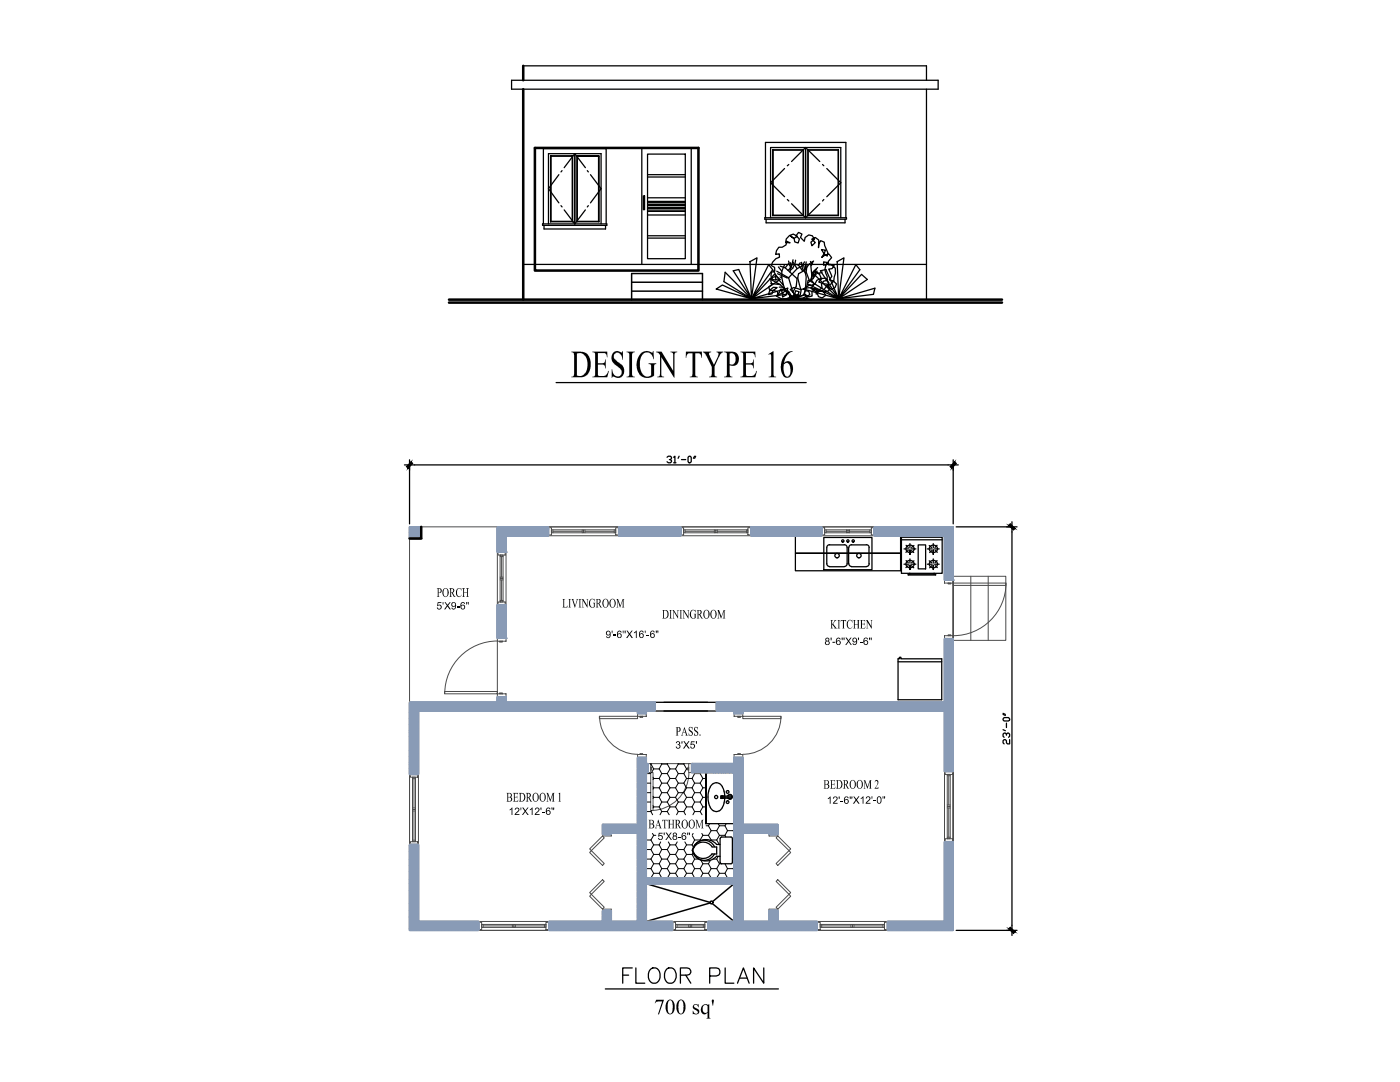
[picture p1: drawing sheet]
<svg xmlns="http://www.w3.org/2000/svg" width="279mm" height="216mm" viewBox="0 0 279 216" stroke-linecap="round" stroke-linejoin="round" font-family="sans-serif">
<defs><g id="words">
<text font-size="8.6" x="113.9" y="75.3">DESIGN TYPE 16</text>
<text font-size="6.6" x="123.1" y="197.6">FLOOR PLAN</text>
<text font-size="4.8" x="130.5" y="202.4">700 sq'</text>
<g font-size="2.9">
<text x="87.2" y="119.1">PORCH</text>
<text x="112.2" y="121.2">LIVINGROOM</text>
<text x="132.1" y="123.4">DININGROOM</text>
<text x="165.7" y="125.4">KITCHEN</text>
<text x="134.8" y="146.8">PASS.</text>
<text x="101" y="159.9">BEDROOM 1</text>
<text x="164.3" y="157.4">BEDROOM 2</text>
<text x="129.4" y="165.3">BATHROOM</text>
</g>
<g font-size="2.3">
<text x="87.1" y="121.6">5'X9-6&quot;</text>
<text x="120.8" y="127.3">9'-6''X16'-6&quot;</text>
<text x="164.5" y="128.7">8'-6''X9'-6&quot;</text>
<text x="134.8" y="149.4">3'X5'</text>
<text x="165" y="160.4">12'-6&quot;X12'-0&quot;</text>
<text x="101.5" y="162.6">12'X12'-6&quot;</text>
<text x="131.2" y="167.6">5'X8-6&quot;</text>
</g>
</g></defs>
<!-- layer: Doors -->
<g fill="none" stroke="#4b4b4b" stroke-width=".2">
<path d="M99.3 105.1h10.2v1.8h-8.5M123.5 105.1h12.4v1.8h-12.4zM149.8 105.1h14.2v1.8h-14.2zM174.5 105.1h15.7v10.7h-1.7v-8.9h-14zM183.2 105.1h-101.5v80.5M190.2 105.1v80.5M99.3 140.1h-17.6v14.4h1.8v-12.6h43.7v.5h1.8v-.5h1.8v-1.8h-29.8M143 140.1h45.5v-12.7h1.7v26.5h-1.7v-12h-40.3v.5h-1.7v-.5h-3.5zM81.7 168.5h1.8v15.4h12v1.7h-13.8zM118 169.7l2.6 2.6-.3 .4-2.6-2.6zM118 178.4l2.6 2.6-.3 .4-2.6-2.6zM120.3 166.5h1.7v.3h-1.7z"/>
<path d="M120.3 166.8l.3 .4-2.6 2.5-.3-.3zM120.3 175.5l.3 .4-2.6 2.5-.3-.3zM129 175.2v-21.1h.3v-1.7h-.3v-1.3h-1.8v13.4h-6.9v2h1.7v-.2h5.2v17.6h-5.2v-2.2h-1.7v2.2h-10.8v1.7h11.6M129 176.3v7.6h5.2v1.7h-6.1M146.5 176.3v7.6h-5.2v1.7h6M146.5 175.2v-21.1h-8.5v-1.7h8.5v-1.3h1.7v13.4h7v2h-1.7v-.2h-5.3v17.6h5.3v-2.2h1.7v2.2h7.9v1.7h-8.7M188.5 168h1.7v17.6h-13.1v-1.7h11.4zM81.7 185.6h101.5M120.3 181.4h1.7v.3h-1.7z"/>
</g>
<!-- layer: A-ANNO-DIM-14 -->
<g fill="none" stroke="#000" stroke-width=".25">
<path d="M81.7 92.8v11.7M82.7 92.8h106.5M133.1 91.2l.3-.2h.4l.2 .2-.2 .5h-.2M133.8 91.7l.2 .2-.2 .4h-.4l-.3-.2M134.4 91.2l.3-.2v1.3M134.4 92.3h.5M135.5 91l-.2 .5M136 91.7h.8M137.3 91.2l.2-.2 .5 .2v.9l-.3 .2-.4-.2zM138.6 91l-.2 .5M138.8 91l-.2 .5M190.2 92.8v11.7"/>
<path d="M190.8 105.1h11.2M202 106.1v78.5M200.2 145.6l.4 .2M200.2 142.6l.4 .2M200.2 142.3l.4 .3M200.4 143.2h.9l.2 .5-.2 .2h-.9l-.2-.2zM200.9 146.7l-.3-.4h-.2l-.2 .2v.4l.2 .2M200.9 146.5l.2-.2 .4 .2v.4l-.2 .2M200.9 144.3v.9M201.5 147.6v.8h-.4l-.2-.2v-.4l-.3-.2h-.2l-.2 .2v.4l.2 .2M190.8 185.6h11.2"/>
</g>
<!-- layer: 0 -->
<g fill="#000" stroke="#000" stroke-width=".2">
<path d="M81.1 93.1l.3 .3 .7-1.3zM82.1 92.1l.3 .4-1 .9z"/>
<path d="M190.5 92.1l-.6 1.3 1-.9zM190.5 92.1l-.6 1.3-.3-.3z"/>
<path d="M201.6 104.5l-.3 .3 1.3 .7zM201.3 104.8l1.3 .7-.3 .3z"/>
<path d="M201.3 185.3l1 1 .3-.4zM201.3 185.3l.3-.3 1 .9z"/>
</g>
<path d="M80.7 92.8h2M81.7 91.8v2M189.2 92.8h2M190.2 91.8v2M200.9 105.1h2.1M202 104.1v2M200.9 185.6h2.1M202 184.6v2.1" fill="none" stroke="#000" stroke-width=".25"/>
<!-- layer: Walls_  Normal -->
<circle cx="81.7" cy="105.1" r=".17" fill="#899bb6"/>
<g fill="none" stroke="#899bb6" stroke-width=".34">
<path d="M81.7 106.7l1.6-1.6-1.6 1.6M81.8 105.1l-.1 .1M81.9 105.1l-.2 .2M81.9 107.5l2.2-2.2-2.2 2.2M82 105.1l-.3 .3M82.1 105.1l-.4 .4M82.2 105.1l-.5 .5M82.3 105.1l-.6 .6M82.4 105.1l-.7 .7M82.5 105.1l-.8 .8M82.6 105.1l-.9 .9M82.7 105.1l-1 1"/>
<path d="M82.8 105.1l-1.1 1.1M82.9 105.1l-1.2 1.2M83 105.1l-1.3 1.2M83 105.1l-1.3 1.3M83.1 105.1l-1.4 1.4M83.2 105.1l-1.5 1.5M83.4 105.1l-1.7 1.7M83.5 105.1l-1.8 1.8M83.6 105.1l-1.9 1.8M83.7 105.1l-2 2M83.8 105.1l-2.1 2.1M83.9 105.1l-2.2 2.2"/>
<path d="M84 105.1l-2.3 2.3M84.1 105.1l-2.4 2.4M84.1 105.2l-2.3 2.3M84.1 105.4l-2.1 2.1M84.1 105.5l-2 2M84.1 105.6l-1.9 1.9M84.1 105.7l-1.8 1.8M84.1 105.8l-1.7 1.7M84.1 105.9l-1.6 1.6M84.1 106l-1.5 1.5M84.1 106.1l-1.4 1.4M84.1 106.2l-1.3 1.3"/>
<path d="M84.1 106.3l-1.2 1.2M84.1 106.4l-1.1 1.1M84.1 106.5l-1 1M84.1 106.6l-.9 .9M84.1 106.7l-.8 .8 .8-.8M84.1 106.8l-.7 .7M84.1 106.9l-.6 .6M84.1 106.9l-.5 .6M84.1 107.1l-.4 .4M84.1 107.2l-.3 .3M84.1 107.3l-.2 .2M84.1 107.4l-.1 .1"/>
</g>
<circle cx="84.1" cy="107.5" r=".17" fill="#899bb6"/>
<!-- layer: A-Wall -->
<path d="M84.1 105.1v2.4h-2.4" fill="none" stroke="#000" stroke-width=".51"/>
<!-- layer: Doors -->
<g fill="none" stroke="#4b4b4b" stroke-width=".2">
<path d="M99.3 106.9v-1.8v5.1h1.7v-3.3M99.3 110.2v10.5M99.4 110.2h1.4v.6h-1.4zM99.8 115.4h.6v4.7h-.6zM99.8 110.8h.6v4.6h-.6zM99.8 119.8h.6M99.8 115.7h.6M99.8 111.1h.6M99.8 115.2h.6M100.1 111.1v4.1M100.1 115.7v4.1M101 110.2v10.5"/>
<path d="M109.5 105.3h.6v1.4h-.6zM109.5 106.9h14M109.5 105.1h14M110.1 105.7h6.3v.6h-6.3zM110.3 106h5.9M110.3 105.7v.6M116.2 105.7v.6M116.4 105.7h6.5v.6h-6.5zM116.7 106h5.9M116.7 105.7v.6M122.6 105.7v.6M122.9 105.3h.6v1.4h-.6z"/>
<path d="M135.9 105.3h.5v1.4h-.5zM135.9 106.9h13.9M135.9 105.1h13.9M136.4 105.7h6.5v.6h-6.5zM136.7 106h5.9M136.7 105.7v.6M142.6 105.7v.6M142.9 105.7h6.4v.6h-6.4zM143.2 106h5.8M143.2 105.7v.6M149 105.7v.6M149.3 105.3h.5v1.4h-.5z"/>
<path d="M164 105.3h.6v1.4h-.6zM164 106.9h10.5M164 105.1h10.5M164.6 105.7h4.6v.6h-4.6zM164.9 105.7v.6M164.9 106h4M168.9 105.7v.6M169.2 105.7h4.7v.6h-4.7zM169.5 106h4.1M169.5 105.7v.6M173.6 105.7v.6M173.9 105.3h.6v1.4h-.6z"/>
<path d="M188.5 115.8h1.7v.5h-1.7zM189.2 116.3h.6v.2h-.6zM190.2 116.3h10.5v.5h-10.5zM190.2 115h10.5v12.8h-10.5zM190.2 105.1v80.5M193.7 115v12.8M197.2 115v12.8M200.8 116.3a10.5 10.5 0 0 1-10.5 10.5M99.3 120.7h1.7v6.7h-1.7zM99.3 138.4h1.7v.6h-1.7zM99.3 127.4h1.7v.5h-1.7zM99.3 127.9v10.5h-10.6v-.4h10.6v.4"/>
<path d="M99.3 127.9a10.5 10.5 0 0 0-10.5 10.5M99.4 120.1h1.4v.6h-1.4zM99.7 138.3h.6v.1h-.6zM99.7 127.9h.6v.2h-.6zM188.5 126.8h1.7v.6h-1.7zM189.2 126.7h.6v.1h-.6zM81.7 154.5v14M81.9 154.5h1.4v.6h-1.4zM82.3 155.1h.6v6.4h-.6zM82.3 155.4h.6M82.6 155.4v5.8M83.5 154.5v14"/>
<path d="M99.3 140.1v-1.1h1.7v1.1M119.6 142.9h7.6v.5h-7.6zM119.7 142.9a7.6 7.6 0 0 0 7.6 7.6M127.2 142.4h1.8v.5h-1.8zM127.2 150.6h1.8v.5h-1.8zM127.7 142.9h.6v.2h-.6zM127.7 150.4h.6v.2h-.6zM129.3 152.4h.6v1.7h-.6zM129.9 153.1h.1v.6h-.1zM129.9 154.1h.4v7.6h-.4zM129.9 152.4h7.5M130.8 140.1v1.8"/>
<path d="M137.3 153.1h.1v.6h-.1zM137.4 152.4h.6v1.7h-.6zM137.5 154.1a7.6 7.6 0 0 1-7.6 7.6M143 140.1v1.8M146.5 142.4h1.7v.5h-1.7zM146.5 150.6h1.7v.5h-1.7zM147.2 142.9h.6v.2h-.6zM147.2 150.4h.6v.2h-.6zM148.2 142.9h7.7v.5h-7.7zM155.9 142.9a7.6 7.6 0 0 1-7.6 7.6M188.5 153.9v14.1M188.6 153.9h1.5v.6h-1.5z"/>
<path d="M189 154.5h.6v6.4h-.6zM189 154.8h.6M189.3 154.8v5.8M81.9 168h1.4v.5h-1.4zM82.3 161.5h.6v6.5h-.6zM82.3 167.7h.6M82.3 161.8h.6M82.3 161.2h.6M82.6 161.8v5.9M129 176.3h17.5M129 175.2h17.5M153.5 166.5h1.7v.3h-1.7z"/>
<path d="M154.9 172.3l2.6-2.6 .3 .4-2.6 2.6zM154.9 175.9l.3-.4 2.6 2.6-.3 .3zM155.2 166.8l2.6 2.6-.3 .3-2.6-2.5zM188.6 167.4h1.5v.6h-1.5zM189 160.9h.6v6.5h-.6zM189 161.2h.6M189 167.1h.6M189 160.6h.6M189.3 161.2v5.9M95.5 184h.6v1.5h-.6zM95.5 183.9h14M95.5 185.6h14"/>
<path d="M96.1 184.5h6.5v.6h-6.5zM96.4 184.8h5.9M96.4 184.5v.6M102.3 184.5v.6M102.6 184.5h6.4v.6h-6.4zM102.9 184.8h5.8M102.9 184.5v.6M108.7 184.5v.6M109 184h.5v1.5h-.5zM134.2 184h.6v1.5h-.6zM134.2 183.9h7.1M134.2 185.6h7.1"/>
<path d="M134.8 184.5h2.9v.6h-2.9zM135.1 184.5v.6M135.1 184.8h2.3M137.4 184.5v.6M137.7 184.5h3v.6h-3zM138 184.8h2.4M138 184.5v.6M140.4 184.5v.6M140.7 184h.6v1.5h-.6zM153.5 181.4h1.7v.3h-1.7zM154.9 181l2.6-2.6 .3 .4-2.6 2.6zM163.1 184h.6v1.5h-.6z"/>
<path d="M163.1 183.9h14M163.1 185.6h14M163.7 184.5h6.4v.6h-6.4zM164 184.8h5.8M164 184.5v.6M169.8 184.5v.6M170.1 184.5h6.4v.6h-6.4zM170.4 184.8h5.8M170.4 184.5v.6M176.2 184.5v.6M176.5 184h.6v1.5h-.6z"/>
</g>
<!-- layer: 0 -->
<g fill="none" stroke="#000" stroke-width=".3">
<path d="M126.1 59.8v-5.2h14.1v5.2M126.1 56.3h14.1M126.1 58.1h14.1M129 176.3l12.7 3.8M146.5 176.3l-4.3 3.6M141.7 180.2l-12.7 3.7M142.2 180.3l4.3 3.6"/>
<circle cx="142" cy="180.1" r=".28"/>
</g>
<g fill="none" stroke="#000" stroke-width=".25">
<path d="M179.9 107.2h8.1v7.2h-8.1zM179.9 107.7h8.1M180.4 109.5h.9M180.4 112.6h.9M180.8 111.9l.5 .4M180.8 108.8l.5 .4M181.3 114.6h5.4v.1h-5.4zM181.3 112.9l-.5 .4M181.3 109.8l-.5 .4M181.5 114.4v.2M181.6 112.8v.8v-.8M181.6 109.7v.9v-.9"/>
<path d="M181.6 108.5v.8M181.6 111.5v.9M181.6 114.4v.2M181.8 109.5h1M181.8 112.6h1M181.9 112.9l.5 .4M181.9 109.9l.5 .4M182.4 111.9l-.5 .4M182.4 108.9l-.5 .3M183.2 108.7h1.5v4.8h-1.5zM185.1 109.5h.9M185.1 112.6h.9"/>
<path d="M185.4 108.9l.5 .3M185.4 111.9l.5 .4M186 109.9l-.5 .4M186 112.9l-.5 .4M186.3 109.7v.9v-.9M186.3 112.8v.8v-.8M186.3 108.5v.8M186.3 111.5v.9M186.4 114.4v.2M186.5 114.4v.2M186.5 109.5h.9M186.5 112.6h.9"/>
<path d="M186.6 109.8l.5 .4M186.6 112.9l.5 .4M187 108.8l-.4 .4M187 111.9l-.4 .4M140.9 154.1h5.6v10.3h-5.6M140.9 154.1v10.3v-10.3M141.8 157a4.6 4.6 0 0 0-.4 3.2M142.4 156.3l-.6 .7M142.4 156.4l.6-.2 .5 .2M143.6 156.3l.6 .7M143.9 158.8h.4v.5h-.4zM143.9 158.8h2.1v.5h-2.1z"/>
<path d="M143.9 159.1h2.1M144.1 157a4.6 4.6 0 0 1 .4 3.2M144.2 158.8v.5M145.2 158.8a.49 .49 0 0 1 .8-.2 .49 .49 0 0 1 0 .8 .49 .49 0 0 1-.8-.2M145.3 158.8a.4 .4 0 0 1 .6-.1 .4 .4 0 0 1 0 .6 .4 .4 0 0 1-.6-.1M138.2 169.7a2.82 2.82 0 0 0 4.8 1.1M138.3 169.7a2.14 2.14 0 0 0 1.7 1.6 2.14 2.14 0 0 0 2.1-.9M138.3 169.7a2.14 2.14 0 0 1 1.7-1.6 2.14 2.14 0 0 1 2.1 .9h.9v1.4h-.9M138.5 168.8a2.31 2.31 0 0 1 4.1 .1M138.5 168.8v.2M138.5 170.4v.1M141.4 160.2l.4 .9"/>
<path d="M141.8 161.1l.6 .7M142.4 161.8l.6 .1 .5-.1M142.6 170.4a2.31 2.31 0 0 1-4.1 .1M143 170.9h.7M143 168.5h.7M143 168.5a2.82 2.82 0 0 0-4.8 1.2M143.7 167.3v4.8M143.7 172.1l.3 .3M144 167h1.9l.3 .3-.1 4.9-.2 .2h-1.9M144 167l-.3 .3M144.2 161.1l-.6 .7M144.5 160.2l-.4 .9"/>
<circle cx="181.7" cy="109.5" r=".79"/>
<circle cx="181.7" cy="112.6" r=".79"/>
<circle cx="186.3" cy="112.6" r=".79"/>
<circle cx="186.3" cy="109.5" r=".79"/>
<circle cx="142.9" cy="159" r=".32"/>
<circle cx="145.2" cy="158" r=".28"/>
<circle cx="145.2" cy="160.1" r=".28"/>
</g>
<!-- layer: A-DETL-DARK -->
<path d="M130.7 140.1h12.3M130.7 141.9h12.3" fill="none" stroke="#000" stroke-width=".25"/>
<!-- layer: A-DOOR -->
<path d="M158.7 106.9v7h21v-7" fill="none" stroke="#000" stroke-width=".25"/>
<!-- layer: A-DOOR-HEAD -->
<path d="M179.7 110.4h-21h21" fill="none" stroke="#000" stroke-width=".2"/>
<!-- layer: A-FLOR-PFIX -->
<g fill="none" stroke="#000" stroke-width=".25">
<path d="M164.4 107.2h9.6v6.5h-9.6zM165 112.5l.3 .5h.3M165.6 113.1h2.9M165.6 108.7h2.9M165.6 108.7l-.5 .3-.1 .3v3.2M168.5 108.7l.5 .3 .1 .3v3.2M169.1 112.5l-.3 .5h-.3M169.4 112.5l.3 .5h.3M170 113.1h2.9M170 108.7h2.9M170 108.7l-.5 .3-.1 .3v3.2M172.9 108.7l.3 .1 .3 .5"/>
<path d="M173.4 109.3v3.2M173.5 112.5l-.3 .5h-.3"/>
<circle cx="167.1" cy="110.9" r=".44"/>
<circle cx="168.2" cy="107.9" r=".23"/>
<circle cx="169.2" cy="107.9" r=".23"/>
<circle cx="170.3" cy="107.9" r=".23"/>
<circle cx="171.4" cy="110.9" r=".44"/>
</g>
<!-- layer: A-FLOR-APPLIANCE -->
<path d="M179.2 132.1h8.7M179.5 131.2h.3v.3h8.1v8.1h-8.7v-8.1h.3z" fill="none" stroke="#000" stroke-width=".25"/>
<!-- layer: A-DETL-DARK -->
<path d="M104.4 13.1v2.9M104.4 17.8v42M106.8 29.5h32.6v24.5h-32.6zM89.6 59.8h110.4M89.6 60.4h110.4" fill="none" stroke="#000" stroke-width=".51"/>
<!-- layer: AUDIT_I_180222161247-1 -->
<g fill="none" stroke="#000" stroke-width=".25">
<path d="M102.1 16h85.1v1.8h-85.1zM104.4 13.1h80.5v2.9M184.9 17.8v42M109.9 31.1v13.2zM109.9 31.1h4.4v13.2v-13.2zM111.5 34.9l-2 2.7 2 2.9M112.2 34.1l-.2 .2M114.7 30.7l-2.1 2.8M114.7 30.7l2.1 2.8M114.7 30.7v14M115.1 31.1v13.2h4.4h-4.4zM115.1 31.1h4.4z"/>
<path d="M117.2 34.1l.2 .2M117.8 34.9l2.2 2.7-2.2 2.9M119.5 31.2v-.1v13.2zM128.4 39.1h.2v2.7h-.2zM129.2 30.7h7.6v20.9h-7.6zM129.2 34.9h7.6M129.2 35.3h7.6M129.2 39.5h7.6M154.2 29.9h6.1v13.1v-13.1h-6M154.2 29.9h.1M154.2 29.9v13.1l.1-.1M154.3 29.9v13"/>
<path d="M156.6 33.6l-2.8 2.9 2.8 2.8M157.1 39.8l.3 .3M157.4 32.8l-.3 .3M160.8 29.4v14M160.8 29.4l2.8 2.8M160.8 29.4l-2.8 2.8M161.2 29.9l.1 13 6 .1h-6.1v-13.1h6.1zM164.2 32.8l.2 .3M164.4 39.8l-.2 .3M165 33.6l2.8 2.9-2.8 2.8M167.3 29.9v13.1zM108.3 44.7h12.8v.3h-12.8z"/>
<path d="M108.4 44.7v-15.1h12.6v15.1M108.6 45v.7h12.2v-.7M109.5 44.7v-14h10.5v14M109.9 44.3h4.4zM112 41l.2 .3M112.6 41.9l2.1 2.8M116.8 41.9l-2.1 2.8M117.4 41l-.2 .3M128.1 52.8v-23.2h9.9v23.2M129.2 47h7.6M129.2 47.5h7.6M129.2 42.9h7.6"/>
<path d="M129.2 41h7.6M129.2 41.4h7.6M129.2 40.8h7.6M129.2 41.6h7.6M129.2 41.9h7.6M129.2 42.2h7.6M129.2 40.4h7.6M129.2 40.2h7.6M152.6 43.4h16.3v.3h-16.3zM152.8 43.4v-15h16v15M152.9 43.7v.8h15.7v-.8M153.8 43.4v-14h14v14"/>
<path d="M154.3 42.9l6 .1h-6.1zM158 40.7l2.8 2.7M163.6 40.7l-2.8 2.7M111 76.3h49.9M120.8 197.3h34.5"/>
</g>
<!-- layer: E-LIGHTING -->
<path d="M104.4 52.8h80.5" fill="none" stroke="#000" stroke-width=".25"/>
<!-- layer: 2150-VINES -->
<g fill="none" stroke="#000" stroke-width=".25">
<path d="M142.9 57.7l1.3-.8 5.8 2.7zM144.7 54.3l5.3 5.3-5.5-3.4zM146.3 54l1.1-.2 2.6 5.8zM149.7 52.2l1.4-.8-1.1 8.2zM150 59.6l7.2-2.1-.3 1.2zM153.4 52.8l.8 1-4.2 5.8zM154.5 54.8l1.2 1-5.7 3.8zM160.3 57.7l1.3-.8 5.8 2.7zM162.1 54.3l5.3 5.3-5.5-3.4zM163.7 54l1.1-.2 2.6 5.8zM167.1 52.2l1.3-.8-1 8.2zM167.4 59.6l7.2-2.1-.3 1.2z"/>
<path d="M170.8 52.8l.8 1-4.2 5.8zM171.9 54.8l1.2 1-5.7 3.8z"/>
</g>
<!-- layer: 2140-SHRUBS -->
<g fill="none" stroke="#000" stroke-width=".25">
<path d="M153.6 55.6l2.1 1.2-1.9-.2M154.3 54l1.2 1.9 .9 1.1-.4-1.6M154.8 55.8l.7 .1M155 54.1l2.4 1.3M155.2 54.6l1.8 .8h.4M155.3 53.3l.7 .8v1.3l-.3-.1M155.5 57.3h.7M155.7 56.8l1 1-.3-.8M155.7 53.1l1 .3M156.5 52.9l-.5 1.2M157.4 52.6l-.7 .8 2.4 2.2-.2 1.5-.7 1.2 .7 .9v.3l-1-.5-.5-.9-.7-.3M157.4 59.8l1.2-.3 2.1 .3"/>
<path d="M157.4 55.4l.8 2.9M157.4 52.1l.2 .8 .2 .2M157.7 52.4l.3 .5M158.2 52.7l-.5 .5v1.1M158.2 52.3l.9 1.3M158.3 51.8l-.4 1.6-.6 .5M158.5 52.9l-.3 .6-.5 .4M158.6 59.5l-2.9 .3M158.8 51.9l-.2 1M158.9 59.5h2l1 .3M159.4 52.9l.8 1.2M159.7 52.4l-.3 .5-.5-.1"/>
<path d="M160 52.3l.1 1.3 .6 .9M160.4 52.9l.5 2.4-.2 2.7M160.6 52.3l-.6 .8-.9 .5-1.7 1.8M160.9 52.3l-.2 1 .2 .6M161.1 52.8l-.2 1.5 .7 1.8M161.6 52.6l-1 1.3-1.2 .7-.2 .8 .7 2.6-.2 .8-.8 .7M161.7 52.2l.2 .4M162.1 52.7l-.2 .3M162.2 52.2l-.2 .1-.2 .8 .2 2.1M162.2 52.4l-.3 .4M162.4 52.1l-.5 .4M162.9 54.6l-.7 1-1 .8-.8 2.4-1.5 .7"/>
<path d="M162.9 53.8l-.5 .7-.2 1.1M163.1 54.1l-.3 .4-.2 .6M163.2 53.4l-.8 .7-.7 1.9M164.1 54.2l-.1 .2-.7 .1-.7-.3 1 .6 .3 .7-.9 .4-.4 .8-.6 .2-.9-.2 .2-.8h.7l.5 .8-.5 .7h-.7l-1.5 .4-1.4-.4-.7 .4 .7 .7v.8h-.7l-.9 .4h-.8l-1.1-.6 .6-.7 .3-.7h.7l1.3 1.4h.6l.7 .3 1.6-.5 .5 .7-1.4 .2-.7-.2 .3-.7-.8-.2 .2-.7 .7 .2-.4 .8-.7 .2h-.7l-.4-.7-.7-.6h-.7l.4 .7-.1 .7 .8-.5-.1-.8-1.7 .9v-.7l-1-.3-.1 .7-.7 .2 .2-.8h.7l.8-.6-.8-.1-.7 .6-.2-.7 .7-.4-.3-.7 .3-.7 .7-.2v.7l-.8-.2-.1-.7 .1-.7 .6-.2v-.7l-.7-.4 .3-.7 .6-.7 .8-.3-.1-.7-.7 .2 .2-.8 .4-.7h.7l.8-.4 .1-.8 .7 .3h-.9l.1-.7 .7-.7 .7-.3 .8 .4-.7 .5-.6-.5 .7 .5 .1 .7 .7 .2 .2-.8-.6-.7 .5-.6 .6 .3-.2 .7 .7 .7 .2-.7 .7-.5 .7 .1 .4 .8-.7 .5 .2 .7 .7-.6-.7-.7 .7-.3 .7 .5v1.5v-.7l.4-.7 .7 .3 .1 .7 .6 1.4-.1 .7-.7-.5-.5-.8 .8 .1-.7 1.5 .7-.5 .7-.2 .6 .7-.7 .8v.6h.7l.7 .7v1l-.3 1.6-.6 .6-.8 .3a1.93 1.93 0 0 1-3.1 .5l.7 .1 .8 .3 .7-.4-.2-.7 .5-.7 .7-.2v-.7a2.33 2.33 0 0 1 0-2.8l-.7-.1v.6l.6-.2 1.5 .2-.4 .7-.7 .1 .6 1.4-.5 .8 .7 .1 .7 .7-.2 .7-.8 .4-.9-.6 .4-.8-.7-.9-.6 .1-.7 .7 1.6 .4 .6 .7-.2 .7-.9 .1-.8-.2h-.7l-.1 .7 .7-.6 .8 .1 .4 .7-.7 .6-.7-.3-.6-1.6-.8 .6 .1 .9-.7 .1-.8-.6 .1-.6 .7 .1 .2 .7-1.3 .7"/>
</g>
<!-- layer: Details 1$0$A-SECT-XFINE -->
<g fill="none" stroke="#000" stroke-width=".2">
<path d="M129 154.4h.9M129 156.3h.9M129 158.2h.9M129.9 152.5h.1M129.9 152.5l.6 .9M129.9 152.4v.1M130.3 158.9l.2 .2M130.3 157l.2 .2M130.3 155.1l.2 .2M130.5 153.4h1.1M130.5 155.3h1.1M130.5 157.2h1.1"/>
<path d="M130.5 159.1h1.1M130.5 153.4l-.5 .7M130.5 155.3l-.2 .2M130.5 157.2l-.2 .3M130.5 159.1l-.2 .2M131.6 159.1l.5 .9M131.6 157.2l.5 1M131.6 155.3l.5 1M131.6 153.4l.5 1M132 152.4l.1 .1M132.1 152.5h1.1M132.1 154.4h1.1"/>
<path d="M132.1 156.3h1.1M132.1 158.2h1.1M132.1 152.5l-.5 .9M132.1 154.4l-.5 .9M132.1 156.3l-.5 .9M132.1 158.2l-.5 .9M133.2 158.2l.5 .9M133.2 156.3l.5 .9M133.2 154.4l.5 .9M133.2 152.5l.5 .9M133.2 152.4v.1M133.7 153.4h1.1"/>
<path d="M133.7 155.3h1.1M133.7 157.2h1.1M133.7 159.1h1.1M133.7 153.4l-.5 1M133.7 155.3l-.5 1M133.7 157.2l-.5 1M133.7 159.1l-.5 .9M134.8 159.1l.6 .9M134.8 157.2l.6 1M134.8 155.3l.6 1M134.8 153.4l.6 1M135.3 152.4l.1 .1"/>
<path d="M135.4 152.5h1.1M135.4 154.4h1.1M135.4 156.3h1.1M135.4 158.2h1.1M135.4 152.5l-.6 .9M135.4 154.4l-.6 .9M135.4 156.3l-.6 .9M135.4 158.2l-.6 .9M136.5 158.2l.5 .9M136.5 156.3l.5 .9M136.5 154.4l.5 .9M136.5 152.5l.5 .9"/>
<path d="M136.5 152.4v.1M137 153.4h.3M137 155.3h1.1M137 157.2h1.1M137 159.1h1.1M137 153.4l-.5 1M137 155.3l-.5 1M137 157.2l-.5 1M137 159.1l-.5 .9M138.1 159.1l.5 .9M138.1 157.2l.5 1M138.1 155.3l.5 1"/>
<path d="M138.5 154.1l.1 .3M138.6 154.4h1.1M138.6 156.3h1.1M138.6 158.2h1.1M138.6 154.4l-.5 .9M138.6 156.3l-.5 .9M138.6 158.2l-.5 .9M139.7 158.2l.6 .9M139.7 156.3l.6 .9M139.7 154.4l.6 .9M139.9 154.1l-.2 .3M140.3 155.3h.6"/>
<path d="M140.3 157.2h.6M140.3 159.1h.6M140.3 155.3l-.6 1M140.3 157.2l-.6 1M140.3 159.1l-.6 .9M129 160h.9M129 161.9h.9M129 167.6h.9M129 169.5h.9M129 171.4h.9M129 173.3h.9M129.9 173.3l.6 1"/>
<path d="M129.9 171.4l.6 1M129.9 169.5l.6 1M129.9 167.6l.6 1M129.9 161.9l.3 .7M130 161.7l-.1 .2M130.2 166.3l.3 .4M130.3 160.8l.2 .2M130.5 161h1.1M130.5 166.7h.4M130.5 168.6h1.1M130.5 170.5h1.1M130.5 172.4h1.1"/>
<path d="M130.5 174.3h1.1M130.5 161l-.2 .2M130.5 166.7l-.6 .9M130.5 168.6l-.6 .9M130.5 170.5l-.6 .9M130.5 172.4l-.6 .9M130.5 174.3l-.6 .9M131.6 174.3l.5 .9M131.6 172.4l.5 .9M131.6 170.5l.5 .9M131.6 168.6l.5 .9M131.6 161l.5 .9"/>
<path d="M131.9 168l-.3 .6M132.1 160h1.1M132.1 161.9h1.1M132.1 169.5h1.1M132.1 171.4h1.1M132.1 173.3h1.1M132.1 160l-.5 1M132.1 161.9l-.4 .7M132.1 169.5l-.5 1M132.1 171.4l-.5 1M132.1 173.3l-.5 1M133.2 173.3l.5 1"/>
<path d="M133.2 171.4l.5 1M133.2 169.5l.5 1M133.2 161.9l.3 .7M133.2 160l.5 1M133.4 168l.3 .6M133.7 161h1.1M133.7 168.6h1.1M133.7 170.5h1.1M133.7 172.4h1.1M133.7 174.3h1.1M133.7 161l-.5 .9M133.7 168.6l-.5 .9"/>
<path d="M133.7 170.5l-.5 .9M133.7 172.4l-.5 .9M133.7 174.3l-.5 .9M134.8 174.3l.6 .9M134.8 172.4l.6 .9M134.8 170.5l.6 .9M134.8 168.6l.6 .9M134.8 161l.6 .9M135.2 168l-.4 .6M135.4 160h1.1M135.4 161.9h1.1M135.4 169.5h1.1"/>
<path d="M135.4 171.4h1.1M135.4 173.3h1.1M135.4 160l-.6 1M135.4 161.9l-.4 .7M135.4 169.5l-.6 1M135.4 171.4l-.6 1M135.4 173.3l-.6 1M136.5 173.3l.5 1M136.5 171.4l.5 1M136.5 169.5l.5 1M136.5 161.9l.3 .7M136.5 160l.5 1"/>
<path d="M136.7 168l.3 .6M137 161h1.1M137 168.6h1.1M137 170.5h1.1M137 172.4h1.1M137 174.3h1.1M137 161l-.5 .9M137 168.6l-.5 .9M137 170.5l-.5 .9M137 172.4l-.5 .9M137 174.3l-.5 .9M138.1 174.3l.5 .9"/>
<path d="M138.1 172.4l.5 .9M138.1 170.5l.5 .9M138.1 168.6l.3 .5M138.1 161l.5 .9M138.3 170.2l-.2 .3M138.6 160h1.1M138.6 161.9h1.1M138.6 171.4h.8M138.6 173.3h1.1M138.6 160l-.5 1M138.6 161.9l-.3 .7M138.6 171.4l-.5 1"/>
<path d="M138.6 173.3l-.5 1M139.7 167.6h-1.1l-.5 1M139.7 173.3l.6 1M139.7 167.6l.1 .1M139.7 161.9l.4 .7M139.7 160l.6 1M139.9 171.7l.4 .7M140.1 166.3l.2 .4M140.3 161h.6M140.3 166.7h1.1M140.3 172.4h1.1M140.3 174.3h1.1"/>
<path d="M140.3 161l-.6 .9M140.3 166.7l-.6 .9M140.3 172.4l-.6 .9M140.3 174.3l-.5 .9M141.4 174.3l.5 .9M141.4 172.4l.5 .9M141.4 166.7l.5 .9M141.8 171.7l-.4 .7M141.9 167.6h1.1M141.9 173.3h1.1M141.9 167.6v.1M141.9 173.3l-.5 1"/>
<path d="M142.4 171.4h.6M143 165.7h-1.1l-.5 1M143 173.3l.6 1M143 171.4l.6 1M143 167.6l.5 .9M143 165.7l.6 1M143.3 164.4l.3 .4M143.3 170.9l-.3 .5M143.6 164.8h1.1M143.6 166.7h1.1M143.6 172.4h.4M143.6 174.3h1.1"/>
<path d="M143.6 164.8l-.6 .9M143.6 166.7l-.6 .9M143.6 172.4l-.6 .9M143.6 174.3l-.6 .9M144.7 174.3l.5 .9M144.7 172.4l.5 .9M144.7 166.7l.2 .3M144.7 164.8l.5 .9M144.9 164.4l-.2 .4M145.2 165.7h1.1M145.2 173.3h1.1M145.2 165.7l-.5 1"/>
<path d="M145.2 173.3l-.5 1M146.2 167.6h.1M146.2 169.5h.1M146.2 171.4h.1M146.3 173.3l.2 .3M146.3 171.4l.2 .3M146.3 169.5l.2 .4M146.3 167.6l.2 .4M146.3 165.7l.2 .3M146.5 165.4l-.2 .3M146.5 167.3l-.2 .3M146.5 169.2l-.2 .3"/>
<path d="M146.5 171.1l-.2 .3M146.5 173l-.2 .3M146.5 174.9l-.2 .3"/>
</g>
<!-- layer: Walls_  Normal -->
<g fill="none" stroke="#899bb6" stroke-width=".34">
<path d="M99.3 105.9l.8-.8-.8 .9M99.3 106.5l1.3-1.4-1.3 1.5M99.3 107.3l2.2-2.2-2.2 2.3M99.3 107.9l2.7-2.8-2.7 2.9M99.3 108.7l1.7-1.8-1.7 1.9M99.3 105.1v.1M99.4 105.1l-.1 .2M99.4 110.2l1.6-1.6-1.6 1.6M99.5 105.1l-.2 .3M99.6 105.1l-.3 .4M99.6 105.1l-.3 .5 .4-.5M99.8 105.1l-.5 .6"/>
<path d="M99.9 105.1l-.6 .7M100 105.1l-.7 .8M100.2 105.1l-.9 1 1-1M100.4 105.1l-1.1 1.2M100.5 105.1l-1.2 1.3M100.7 105.1l-1.4 1.5M100.8 105.1l-1.5 1.6M100.8 110.2l.2-.2-.2 .2M100.9 105.1l-1.6 1.7M101 105.1l-1.7 1.8M101 107.1l-1.7 1.8M101 107.2l-1.7 1.7"/>
<path d="M101 107.2l-1.7 1.8M101 107.3l-1.7 1.8M101 107.4l-1.7 1.9M101 107.6l-1.7 1.8M101 107.7l-1.7 1.8M101 107.8l-1.7 1.8M101 107.9l-1.7 1.7M101 107.9l-1.7 1.8M101 108l-1.7 1.8M101 108.1l-1.7 1.8M101 108.2l-1.7 1.8M101 108.3l-1.7 1.7"/>
<path d="M101 108.3l-1.7 1.8M101 108.4l-1.7 1.8M101 108.5l-1.7 1.7M101 108.7l-1.5 1.5M101 108.8l-1.4 1.4M101 109l-1.3 1.2M101 109.1l-1.1 1.1M101 109.1l-1 1.1M101 109.2l-1 1M101 109.3l-.9 .9M101 109.4l-.8 .8M101 109.5l-.7 .7 .7-.6"/>
<path d="M101 109.6l-.6 .6M101 109.7l-.5 .5M101 109.8l-.4 .4M101 109.9l-.3 .3M101 110.1l-.1 .1M101 110.1v.1M101.1 105.1l-1.8 1.9M101.2 105.1l-1.9 2M101.3 105.1l-2 2.1M101.3 106.9l1.8-1.8-1.7 1.8M101.4 105.1l-2.1 2.2M101.6 105.1l-2.3 2.4"/>
<path d="M101.7 105.1l-2.4 2.5M101.8 105.1l-2.5 2.6M101.8 105.1l-2.5 2.7M101.9 105.1l-2.6 2.7M102.1 105.1l-2.8 2.9M102.2 105.1l-2.9 2.9M102.2 105.1l-2.9 3M102.3 105.1l-3 3.1M102.4 105.1l-3.1 3.2M102.5 105.1l-3.2 3.3M102.6 105.1l-3.3 3.4M102.7 105.1l-3.4 3.5 3.4-3.5"/>
<path d="M102.7 106.9l1.8-1.8-1.7 1.8M102.8 105.1l-1.8 1.8M102.9 105.1l-1.8 1.8M102.9 105.1l-1.7 1.8M103 105.1l-1.8 1.8M103.2 105.1l-1.7 1.8M103.3 105.1l-1.8 1.8M103.4 105.1l-1.8 1.8M103.4 105.1l-1.7 1.8M103.5 105.1l-1.8 1.8M103.6 105.1l-1.8 1.8M103.6 105.1l-1.7 1.8"/>
<path d="M103.7 105.1l-1.8 1.8M103.8 105.1l-1.8 1.8M103.9 105.1l-1.8 1.8M104 105.1l-1.8 1.8M104 105.1l-1.7 1.8M104.1 105.1l-1.8 1.8M104.1 105.1l-1.7 1.8M104.2 105.1l-1.8 1.8M104.3 105.1l-1.8 1.8M104.3 105.1l-1.7 1.8M104.4 105.1l-1.8 1.8M104.4 105.1l-1.7 1.8"/>
<path d="M104.6 105.1l-1.7 1.8 1.8-1.8M104.8 105.1l-1.8 1.8M104.8 105.1l-1.7 1.8M104.9 105.1l-1.8 1.8M105 105.1l-1.8 1.8M105.2 105.1l-1.9 1.8M105.3 105.1l-1.8 1.8M105.3 105.1l-1.7 1.8M105.4 105.1l-1.8 1.8M105.5 105.1l-1.8 1.8M105.5 105.1l-1.7 1.8M105.6 105.1l-1.8 1.8"/>
<path d="M105.6 105.1l-1.7 1.8M105.7 105.1l-1.8 1.8M105.8 105.1l-1.8 1.8M105.9 105.1l-1.8 1.8M105.9 105.1l-1.7 1.8M106 105.1l-1.7 1.8"/>
</g>
<circle cx="101" cy="110.2" r=".17" fill="#899bb6"/>
<g fill="none" stroke="#899bb6" stroke-width=".34">
<path d="M105 106.9l1.8-1.8-1.7 1.8M106.1 105.1l-1.8 1.8M106.2 105.1l-1.8 1.8M106.3 105.1l-1.8 1.8M106.3 105.1l-1.7 1.8M106.4 105.1l-1.8 1.8M106.5 105.1l-1.8 1.8M106.6 105.1l-1.8 1.8M106.7 105.1l-1.8 1.8M106.7 105.1l-1.7 1.8M106.9 105.1l-1.8 1.8M107 105.1l-1.8 1.8"/>
<path d="M107 105.1l-1.7 1.8M107.1 105.1l-1.7 1.8M107.2 105.1l-1.8 1.8M107.3 105.1l-1.8 1.8M107.3 105.1l-1.7 1.8M107.4 105.1l-1.8 1.8M107.5 105.1l-1.8 1.8M107.5 105.1l-1.7 1.8M107.6 105.1l-1.8 1.8M107.7 105.1l-1.8 1.8M107.7 105.1l-1.7 1.8M107.9 105.1l-1.9 1.8"/>
<path d="M108 105.1l-1.8 1.8M108.1 105.1l-1.8 1.8M108.1 105.1l-1.7 1.8M108.2 105.1l-1.7 1.8M108.3 105.1l-1.8 1.8M108.4 105.1l-1.8 1.8M108.4 105.1l-1.7 1.8M108.5 105.1l-1.7 1.8 1.8-1.8M108.7 105.1l-1.8 1.8M108.7 106.9l.8-.8-.8 .8M108.7 105.1l-1.7 1.8M108.8 105.1l-1.8 1.8"/>
<path d="M108.9 105.1l-1.8 1.8M108.9 105.1l-1.7 1.8M109 105.1l-1.8 1.8M109.1 105.1l-1.8 1.8M109.1 105.1l-1.7 1.8M109.2 105.1l-1.8 1.8M109.2 105.1l-1.7 1.8M109.4 105.1l-1.9 1.8M109.5 105.2l-1.8 1.7M109.5 105.2l-1.7 1.7M109.5 105.3l-1.6 1.6M109.5 105.4l-1.6 1.5"/>
<path d="M109.5 105.5l-1.4 1.4M109.5 105.6l-1.4 1.3M109.5 105.7l-1.2 1.2M109.5 105.8l-1.1 1.1M109.5 105.9l-1.1 1M109.5 105.9l-1 1M109.5 106l-.9 .9M109.5 106.1l-.9 .8M109.5 106.2l-.7 .7M109.5 106.3l-.6 .6M109.5 106.4l-.6 .5M109.5 106.4l-.5 .5"/>
<path d="M109.5 106.5l-.4 .4M109.5 106.6l-.4 .3M109.5 106.8l-.2 .1 .2-.2-.3 .2M109.5 106.9h.1M99.3 120.7h.1M99.3 122.7l1.7-1.8-1.7 1.8M99.3 126.3l1.7-1.7-1.7 1.8M99.3 120.7v.1M99.4 120.7l-.1 .1M99.5 120.7l-.2 .3M99.6 120.7l-.3 .3M99.7 120.7l-.4 .4"/>
<path d="M99.7 120.7l-.4 .6M99.9 127.4l1.1-1.2-1.1 1.2M99.9 120.7l-.6 .6M99.9 120.7l-.6 .7M100 120.7l-.7 .8 .8-.8M100.1 120.7l-.8 .9M100.2 120.7l-.9 .9M100.2 120.7l-.9 1M100.3 120.7l-1 1M100.4 120.7l-1.1 1.1M100.5 120.7l-1.2 1.2M100.5 120.7l-1.2 1.3"/>
<path d="M100.6 120.7l-1.3 1.3M100.7 120.7l-1.4 1.4M100.7 127.4l.3-.3-.3 .3M100.7 120.7l-1.4 1.5M100.8 120.7l-1.5 1.5M100.9 120.7l-1.6 1.6M101 120.7l-1.7 1.7M101 120.7l-1.7 1.8M101 120.8l-1.7 1.8 1.7-1.7M101 121l-1.7 1.8M101 121.1l-1.7 1.8M101 121.2l-1.7 1.8"/>
<path d="M101 121.3l-1.7 1.7M101 121.3l-1.7 1.8M101 121.4l-1.7 1.9M101 121.6l-1.7 1.8M101 121.7l-1.7 1.7M101 121.7l-1.7 1.8M101 121.8l-1.7 1.8M101 121.9l-1.7 1.8M101 122l-1.7 1.8M101 122.1l-1.7 1.7M101 122.1l-1.7 1.8M101 122.2l-1.7 1.8 1.7-1.8"/>
<path d="M101 122.3l-1.7 1.8M101 122.4l-1.7 1.7M101 122.4l-1.7 1.8M101 122.5l-1.7 1.8M101 122.6l-1.7 1.7M101 122.7l-1.7 1.7M101 122.7l-1.7 1.8M101 122.8l-1.7 1.7M101 122.8l-1.7 1.9M101 123l-1.7 1.7M101 123l-1.7 1.8M101 123.1l-1.7 1.8"/>
<path d="M101 123.2l-1.7 1.7M101 123.2l-1.7 1.8M101 123.3l-1.7 1.8M101 123.4l-1.7 1.8M101 123.5l-1.7 1.8M101 123.6l-1.7 1.7M101 123.6l-1.7 1.8M101 123.7l-1.7 1.8M101 123.8l-1.7 1.7M101 123.8l-1.7 1.8M101 123.9l-1.7 1.9M101 124.1l-1.7 1.8"/>
<path d="M101 124.2l-1.7 1.8M101 124.3l-1.7 1.7M101 124.3l-1.7 1.8M101 124.4l-1.7 1.8 1.7-1.7M101 124.7l-1.7 1.7M101 124.7l-1.7 1.8M101 124.8l-1.7 1.7M101 124.8l-1.7 1.8M101 124.9l-1.7 1.7M101 124.9l-1.7 1.8M101 125l-1.7 1.7M101 125l-1.7 1.8"/>
<path d="M101 125.2l-1.7 1.7M101 125.2l-1.7 1.8M101 125.3l-1.7 1.8 1.7-1.8M101 125.4l-1.7 1.8M101 125.5l-1.7 1.7M101 125.5l-1.7 1.8M101 125.6l-1.7 1.8M101 125.7l-1.7 1.7M101 125.8l-1.6 1.6M101 125.9l-1.5 1.5 1.5-1.5M101 126l-1.4 1.4M101 126.1l-1.3 1.3"/>
<path d="M101 126.1l-1.2 1.3M101 126.3l-1 1.1M101 126.4l-.9 1 .9-.9M101 126.5l-.9 .9M101 126.6l-.8 .8M101 126.6l-.7 .8M101 126.7l-.7 .7M101 126.8l-.6 .6M101 126.8l-.5 .6M101 126.9l-.5 .5M101 127l-.4 .4M101 127.2l-.2 .2"/>
<path d="M101 127.3l-.1 .1M101 127.3v.1M81.7 140.1h.1M81.7 140.8l.8-.7-.8 .8M81.7 141.7l1.6-1.6-1.6 1.6M81.7 142.6l2.4-2.5-2.4 2.5M81.7 143.1l3-3-3 3M81.8 140.1l-.1 .1M81.9 140.1l-.2 .2M82 140.1l-.3 .2M82 140.1l-.3 .3M82.1 140.1l-.4 .4"/>
<path d="M82.2 140.1l-.5 .5M82.3 140.1l-.6 .6M82.4 140.1l-.7 .7M82.6 140.1l-.9 .9M82.6 140.1l-.9 .9 1-.9M82.8 140.1l-1.1 1.1M82.9 140.1l-1.2 1.2M83 140.1l-1.3 1.2M83 140.1l-1.3 1.3M83.1 140.1l-1.4 1.4M83.2 140.1l-1.5 1.4M83.2 140.1l-1.5 1.5"/>
<path d="M83.4 140.1l-1.7 1.7M83.5 140.1l-1.8 1.8M83.5 142l-1.8 1.7M83.5 142l-1.8 1.8M83.5 142.1l-1.8 1.8M83.5 142.2l-1.8 1.7M83.5 142.2l-1.8 1.8M83.5 142.3l-1.8 1.8M83.5 142.4l-1.8 1.8M83.5 142.6l-1.8 1.7M83.5 142.6l-1.8 1.8M83.5 142.7l-1.8 1.8"/>
<path d="M83.5 142.8l-1.8 1.7M83.5 142.8l-1.8 1.8M83.5 142.9l-1.8 1.8M83.5 143l-1.8 1.8M83.5 143.1l-1.8 1.7M83.5 143.1l-1.8 1.8 1.8-1.7M83.5 143.3l-1.8 1.7M83.5 143.4l-1.8 1.7M83.5 143.4l-1.8 1.9M83.5 143.6l-1.8 1.7M83.5 143.7l-1.8 1.7M83.5 143.7l-1.8 1.8"/>
<path d="M83.5 143.8l-1.8 1.8M83.5 143.9l-1.8 1.8M83.5 144l-1.8 1.7M83.5 144l-1.8 1.8M83.5 144.1l-1.8 1.8M83.5 144.2l-1.8 1.7M83.5 144.2l-1.8 1.8M83.5 144.3l-1.8 1.8M83.5 144.5l-1.8 1.7M83.5 144.5l-1.8 1.8M83.5 144.6l-1.8 1.8M83.5 144.7l-1.8 1.7"/>
<path d="M83.5 144.8l-1.8 1.7M83.5 144.8l-1.8 1.8M83.6 140.1l-1.9 1.9M83.7 140.1l-2 2 2.1-2M83.8 141.9l1.7-1.8-1.7 1.8M83.8 140.1l-2.1 2.1M83.9 140.1l-2.2 2.2M84 140.1l-2.3 2.3M84 140.1l-2.3 2.3 2.4-2.3M84 141.9l1.8-1.8-1.7 1.8M84.3 140.1l-2.6 2.6M84.4 140.1l-2.7 2.6"/>
<path d="M84.4 140.1l-2.7 2.7M84.5 140.1l-2.8 2.8M84.6 140.1l-2.9 2.9M84.8 140.1l-3.1 3.1M84.9 140.1l-3.2 3.2M85 140.1l-3.3 3.3M85.1 140.1l-3.4 3.3M85.1 140.1l-3.4 3.4M85.2 140.1l-3.5 3.5M85.3 140.1l-3.6 3.6M85.4 140.1l-1.8 1.8M85.4 141.9l1.8-1.8-1.7 1.8"/>
<path d="M85.5 140.1l-1.8 1.8M85.6 140.1l-1.7 1.8M85.7 140.1l-1.8 1.8M85.7 140.1l-1.7 1.8M85.9 140.1l-1.8 1.8 1.8-1.8M86 141.9l1.7-1.8-1.7 1.8M86 140.1l-1.8 1.8M86.1 140.1l-1.7 1.8M86.2 140.1l-1.8 1.8M86.3 140.1l-1.8 1.8M86.3 140.1l-1.7 1.8M86.4 140.1l-1.8 1.8"/>
<path d="M86.5 140.1l-1.8 1.8 1.8-1.8M86.6 140.1l-1.8 1.8M86.6 140.1l-1.7 1.8M86.7 140.1l-1.8 1.8M86.8 140.1l-1.8 1.8M86.9 140.1l-1.8 1.8M87 140.1l-1.8 1.8M87 140.1l-1.7 1.8M87.1 140.1l-1.8 1.8M87.3 140.1l-1.8 1.8M87.4 140.1l-1.8 1.8M87.4 140.1l-1.7 1.8"/>
<path d="M87.5 140.1l-1.7 1.8M87.6 140.1l-1.8 1.8M87.7 140.1l-1.8 1.8M87.8 140.1l-1.7 1.8 1.8-1.8M88 140.1l-1.8 1.8M88 140.1l-1.7 1.8M88.2 140.1l-1.9 1.8"/>
</g>
<circle cx="101" cy="127.4" r=".17" fill="#899bb6"/>
<g fill="none" stroke="#899bb6" stroke-width=".34">
<path d="M123.5 106.6l1.4-1.5-1.4 1.6M123.6 105.1l-.1 .1M123.7 106.9l1.8-1.8-1.7 1.8M123.7 105.1l-.2 .3M123.8 105.1l-.3 .4M123.9 105.1l-.4 .4M124 105.1l-.5 .5M124 105.1l-.5 .6M124.1 105.1l-.6 .7M124.1 105.1l-.6 .7 .7-.7M124.2 105.1l-.7 .8M124.3 105.1l-.8 .9"/>
<path d="M124.4 105.1l-.9 1M124.5 105.1l-1 1.1M124.5 106.9l1.8-1.8-1.7 1.8M124.6 105.1l-1.1 1.2M124.7 105.1l-1.2 1.3M124.8 105.1l-1.3 1.4M125 105.1l-1.5 1.6M125.1 106.9l1.8-1.8-1.7 1.8M125.1 105.1l-1.6 1.7M125.2 105.1l-1.7 1.7M125.3 105.1l-1.8 1.8M125.3 105.1l-1.7 1.8"/>
<path d="M125.4 105.1l-1.8 1.8M125.6 105.1l-1.8 1.8M125.7 105.1l-1.8 1.8M125.7 106.9l1.8-1.8-1.8 1.8M125.7 105.1l-1.7 1.8M125.8 105.1l-1.8 1.8M125.9 105.1l-1.8 1.8M125.9 105.1l-1.7 1.8M126 105.1l-1.8 1.8M126.1 105.1l-1.8 1.8M126.2 105.1l-1.8 1.8M126.4 105.1l-1.7 1.8"/>
<path d="M126.5 105.1l-1.8 1.8M126.5 106.9l1.8-1.8-1.7 1.8M126.6 105.1l-1.8 1.8M126.6 105.1l-1.7 1.8M126.7 105.1l-1.7 1.8M126.8 105.1l-1.8 1.8M127 105.1l-1.8 1.8M127.1 105.1l-1.8 1.8M127.1 105.1l-1.7 1.8M127.2 105.1l-1.8 1.8M127.2 105.1l-1.7 1.8M127.3 105.1l-1.8 1.8"/>
<path d="M127.3 105.1l-1.7 1.8M127.4 105.1l-1.8 1.8M127.5 105.1l-1.7 1.8M127.6 105.1l-1.8 1.8M127.7 105.1l-1.8 1.8M127.8 105.1l-1.7 1.8M127.9 105.1l-1.8 1.8M127.9 106.9l1.8-1.8-1.7 1.8M128 105.1l-1.8 1.8M128 105.1l-1.7 1.8M128.1 105.1l-1.7 1.8M128.2 105.1l-1.8 1.8"/>
<path d="M128.3 105.1l-1.7 1.8 1.8-1.8M128.5 105.1l-1.8 1.8M128.5 105.1l-1.7 1.8M128.6 105.1l-1.8 1.8M128.6 105.1l-1.7 1.8 1.8-1.8M128.7 105.1l-1.7 1.8M128.8 105.1l-1.8 1.8M128.9 105.1l-1.8 1.8M129 105.1l-1.8 1.8M129.1 105.1l-1.8 1.8M129.1 105.1l-1.7 1.8M129.2 105.1l-1.7 1.8"/>
<path d="M129.2 106.9l1.8-1.8-1.6 1.8M129.3 105.1l-1.8 1.8M129.4 105.1l-1.8 1.8M129.5 105.1l-1.9 1.8M129.5 105.1l-1.7 1.8M129.6 105.1l-1.8 1.8M129.7 105.1l-1.7 1.8 1.9-1.8M129.9 105.1l-1.7 1.8M130 105.1l-1.8 1.8M130.1 105.1l-1.8 1.8M130.2 105.1l-1.8 1.8M130.2 105.1l-1.7 1.8"/>
<path d="M130.3 105.1l-1.7 1.8M130.4 105.1l-1.8 1.8M130.4 106.9l1.8-1.8-1.7 1.8M130.5 105.1l-1.8 1.8M130.5 105.1l-1.7 1.8M130.6 105.1l-1.8 1.8M130.6 105.1l-1.7 1.8M130.7 105.1l-1.8 1.8M130.7 106.9l1.7-1.8-1.6 1.8M130.7 105.1l-1.7 1.8M130.9 105.1l-1.9 1.8M130.9 105.1l-1.7 1.8"/>
<path d="M131.2 105.1l-1.8 1.8M131.3 105.1l-1.8 1.8M131.3 105.1l-1.7 1.8M131.4 105.1l-1.8 1.8M131.4 105.1l-1.7 1.8M131.5 105.1l-1.8 1.8M131.6 105.1l-1.8 1.8M131.6 105.1l-1.7 1.8M131.8 105.1l-1.9 1.8M131.8 105.1l-1.7 1.8M131.9 105.1l-1.8 1.8M131.9 105.1l-1.7 1.8"/>
<path d="M132 105.1l-1.8 1.8M132 105.1l-1.7 1.8M132.1 105.1l-1.8 1.8M132.1 105.1l-1.7 1.8M132.3 105.1l-1.8 1.8M132.4 105.1l-1.8 1.8M132.6 105.1l-1.8 1.8M132.7 105.1l-1.8 1.8M132.8 105.1l-1.8 1.8M132.8 105.1l-1.7 1.8M133 105.1l-1.9 1.8M133 105.1l-1.7 1.8"/>
<path d="M133.2 105.1l-1.9 1.8M81.7 146.7l1.8-1.8-1.8 1.8M81.7 148.6l1.8-1.7-1.8 1.8M81.7 148.9l1.8-1.7-1.8 1.8M81.7 150l1.8-1.7-1.8 1.9M81.7 151.4l1.8-1.7-1.8 1.8M81.7 152.8l1.8-1.7-1.8 1.8M81.7 153.4l1.8-1.7-1.8 1.8M81.7 153.7l1.8-1.8-1.8 1.8M81.7 154.2l1.8-1.7-1.8 1.8M82.3 154.5l1.2-1.2-1.2 1.2M82.8 154.5l.7-.6-.6 .6"/>
<path d="M83.1 154.5l.4-.4-.3 .4M83.5 145l-1.8 1.7M83.5 145l-1.8 1.8M83.5 145.1l-1.8 1.8M83.5 145.2l-1.8 1.7M83.5 145.2l-1.8 1.8M83.5 145.3l-1.8 1.8M83.5 145.4l-1.8 1.7M83.5 145.4l-1.8 1.8M83.5 145.5l-1.8 1.8M83.5 145.6l-1.8 1.8M83.5 145.7l-1.8 1.8"/>
<path d="M83.5 145.8l-1.8 1.7M83.5 145.9l-1.8 1.7M83.5 145.9l-1.8 1.8M83.5 146l-1.8 1.8M83.5 146.1l-1.8 1.7M83.5 146.1l-1.8 1.8M83.5 146.2l-1.8 1.7M83.5 146.2l-1.8 1.9M83.5 146.4l-1.8 1.7M83.5 146.4l-1.8 1.8M83.5 146.5l-1.8 1.8M83.5 146.6l-1.8 1.7"/>
<path d="M83.5 146.6l-1.8 1.8M83.5 146.7l-1.8 1.8M83.5 146.8l-1.8 1.8M83.5 147l-1.8 1.8M83.5 147.1l-1.8 1.8M83.5 147.3l-1.8 1.7M83.5 147.3l-1.8 1.8M83.5 147.4l-1.8 1.7M83.5 147.4l-1.8 1.8M83.5 147.5l-1.8 1.8M83.5 147.6l-1.8 1.8M83.5 147.7l-1.8 1.8"/>
<path d="M83.5 147.8l-1.8 1.7M83.5 147.8l-1.8 1.8M83.5 147.9l-1.8 1.8M83.5 148l-1.8 1.8M83.5 148.1l-1.8 1.7M83.5 148.1l-1.8 1.8M83.5 148.2l-1.8 1.8M83.5 148.5l-1.8 1.7M83.5 148.5l-1.8 1.9M83.5 148.7l-1.8 1.8M83.5 148.8l-1.8 1.7M83.5 148.8l-1.8 1.8"/>
<path d="M83.5 148.9l-1.8 1.7M83.5 148.9l-1.8 1.8M83.5 149l-1.8 1.8M83.5 149.1l-1.8 1.7M83.5 149.1l-1.8 1.8M83.5 149.2l-1.8 1.8M83.5 149.3l-1.8 1.7M83.5 149.3l-1.8 1.8M83.5 149.4l-1.8 1.8M83.5 149.5l-1.8 1.7M83.5 149.5l-1.8 1.9 1.8-1.7M83.5 149.8l-1.8 1.8"/>
<path d="M83.5 149.9l-1.8 1.7M83.5 149.9l-1.8 1.9M83.5 150l-1.8 1.8M83.5 150.1l-1.8 1.8M83.5 150.2l-1.8 1.7M83.5 150.3l-1.8 1.8M83.5 150.4l-1.8 1.8M83.5 150.5l-1.8 1.7M83.5 150.5l-1.8 1.8M83.5 150.6l-1.8 1.8M83.5 150.7l-1.8 1.7M83.5 150.7l-1.8 1.8 1.8-1.7"/>
<path d="M83.5 150.8l-1.8 1.8M83.5 150.9l-1.8 1.7M83.5 150.9l-1.8 1.8M83.5 151l-1.8 1.8 1.8-1.7M83.5 151.2l-1.8 1.8M83.5 151.3l-1.8 1.7M83.5 151.4l-1.8 1.7M83.5 151.4l-1.8 1.8M83.5 151.5l-1.8 1.8M83.5 151.6l-1.8 1.7M83.5 151.8l-1.8 1.8M83.5 151.9l-1.8 1.7"/>
<path d="M83.5 152l-1.8 1.8M83.5 152.1l-1.8 1.7M83.5 152.1l-1.8 1.8M83.5 152.2l-1.8 1.7M83.5 152.2l-1.8 1.8M83.5 152.3l-1.8 1.7M83.5 152.3l-1.8 1.8M83.5 152.4l-1.8 1.8M83.5 152.6l-1.8 1.8M83.5 152.7l-1.7 1.8M83.5 152.9l-1.6 1.6M83.5 153l-1.6 1.5"/>
<path d="M83.5 153l-1.5 1.5M83.5 153.1l-1.4 1.4M83.5 153.2l-1.3 1.3M83.5 153.4l-1.1 1.1M83.5 153.5l-1 1 1-1M83.5 153.6l-1 .9M83.5 153.7l-.8 .8M83.5 153.8l-.8 .7M83.5 154l-.5 .5M83.5 154.1l-.5 .4M83.5 154.3l-.2 .2M83.5 154.4l-.1 .1"/>
<path d="M83.5 154.5h.1M88.2 140.1l-1.7 1.8M88.3 140.1l-1.8 1.8M88.4 140.1l-1.8 1.8M88.5 140.1l-1.8 1.8M88.5 140.1l-1.7 1.8M88.6 140.1l-1.7 1.8M88.7 140.1l-1.8 1.8M88.8 140.1l-1.8 1.8M89 140.1l-1.9 1.8M89.1 140.1l-1.8 1.8M89.1 140.1l-1.7 1.8"/>
<path d="M89.2 140.1l-1.8 1.8M89.3 140.1l-1.8 1.8M89.4 140.1l-1.8 1.8M89.6 140.1l-1.9 1.8 1.7-1.8-1.7 1.8M89.6 140.1l-1.7 1.8M89.7 140.1l-1.7 1.8M89.8 140.1l-1.8 1.8M89.9 140.1l-1.8 1.8M89.9 140.1l-1.7 1.8M89.9 141.9l1.8-1.8-1.8 1.8M90 140.1l-1.7 1.8M90.1 140.1l-1.8 1.8"/>
<path d="M90.1 140.1l-1.7 1.8M90.2 141.9l1.7-1.8-1.7 1.8M90.2 140.1l-1.8 1.8M90.4 140.1l-1.9 1.8M90.5 140.1l-1.8 1.8M90.6 140.1l-1.8 1.8M90.7 140.1l-1.8 1.8M90.7 140.1l-1.7 1.8M90.8 140.1l-1.8 1.8M90.8 140.1l-1.7 1.8M90.9 140.1l-1.8 1.8M91 140.1l-1.8 1.8"/>
<path d="M91 140.1l-1.7 1.8M91.1 140.1l-1.7 1.8M91.3 140.1l-1.9 1.8M91.3 140.1l-1.7 1.8M91.4 140.1l-1.8 1.8M91.5 140.1l-1.8 1.8M91.6 140.1l-1.8 1.8M91.6 141.9l1.7-1.8-1.7 1.8M91.6 140.1l-1.7 1.8M91.8 140.1l-1.8 1.8M91.8 140.1l-1.7 1.8M92 140.1l-1.7 1.8 1.8-1.8"/>
<path d="M92.2 140.1l-1.8 1.8M92.2 140.1l-1.7 1.8M92.3 140.1l-1.8 1.8M92.4 140.1l-1.8 1.8M92.4 140.1l-1.7 1.8M92.7 140.1l-2 1.8M92.7 140.1l-1.7 1.8M92.8 140.1l-1.8 1.8M92.9 140.1l-1.8 1.8M92.9 140.1l-1.7 1.8M93 140.1l-1.7 1.8M93.1 140.1l-1.8 1.8"/>
<path d="M93.2 140.1l-1.8 1.8M93.2 140.1l-1.7 1.8M93.5 140.1l-1.8 1.8M93.5 140.1l-1.7 1.8M93.6 140.1l-1.8 1.8M93.7 140.1l-1.9 1.8M93.8 140.1l-1.8 1.8M93.8 140.1l-1.7 1.8M93.9 140.1l-1.8 1.8M94.1 140.1l-1.9 1.8M94.1 140.1l-1.7 1.8M94.2 140.1l-1.8 1.8"/>
<path d="M94.3 140.1l-1.8 1.8M94.3 140.1l-1.7 1.8M94.4 140.1l-1.7 1.8M94.5 140.1l-1.8 1.8M94.6 140.1l-1.8 1.8M94.6 140.1l-1.7 1.8M94.7 140.1l-1.8 1.8M94.8 140.1l-1.8 1.8M94.9 140.1l-1.8 1.8M94.9 140.1l-1.7 1.8M95.1 140.1l-1.9 1.8M95.2 140.1l-1.8 1.8"/>
<path d="M95.2 140.1l-1.7 1.8M95.2 141.9l1.8-1.8-1.7 1.8M95.3 140.1l-1.8 1.8M95.3 140.1l-1.7 1.8M95.4 140.1l-1.8 1.8M95.5 140.1l-1.8 1.8M95.5 140.1l-1.7 1.8M95.6 140.1l-1.8 1.8M95.7 140.1l-1.8 1.8M95.8 140.1l-1.7 1.8M95.9 140.1l-1.8 1.8M96 140.1l-1.8 1.8 1.8-1.8"/>
<path d="M96 140.1l-1.7 1.8M96.1 140.1l-1.8 1.8M96.2 140.1l-1.8 1.8M96.3 140.1l-1.8 1.8M96.3 141.9l1.8-1.8-1.7 1.8M96.3 140.1l-1.7 1.8M96.5 140.1l-1.9 1.8M96.5 140.1l-1.7 1.8M96.6 140.1l-1.7 1.8M96.7 140.1l-1.8 1.8M96.8 140.1l-1.8 1.8M96.8 140.1l-1.7 1.8"/>
<path d="M96.9 140.1l-1.8 1.8M96.9 140.1l-1.7 1.8M97.1 140.1l-1.8 1.8 1.8-1.8M97.2 140.1l-1.8 1.8M97.2 140.1l-1.7 1.8M97.3 140.1l-1.8 1.8M97.4 140.1l-1.8 1.8M97.4 140.1l-1.7 1.8M97.5 140.1l-1.8 1.8M97.6 140.1l-1.8 1.8M97.6 140.1l-1.7 1.8M97.7 140.1l-1.7 1.8"/>
<path d="M97.8 140.1l-1.8 1.8M97.9 140.1l-1.8 1.8M97.9 140.1l-1.7 1.8M98 140.1l-1.7 1.8"/>
</g>
<circle cx="99.3" cy="139" r=".17" fill="#899bb6"/>
<g fill="none" stroke="#899bb6" stroke-width=".34">
<path d="M132.1 106.9l1.7-1.8-1.7 1.8M133.2 105.1l-1.7 1.8M133.3 105.1l-1.8 1.8M133.3 105.1l-1.7 1.8M133.4 105.1l-1.8 1.8M133.5 105.1l-1.8 1.8M133.5 105.1l-1.7 1.8M133.6 105.1l-1.7 1.8M133.7 105.1l-1.8 1.8M133.8 105.1l-1.8 1.8M134 105.1l-1.8 1.8M134 105.1l-1.7 1.8"/>
<path d="M134.2 105.1l-1.9 1.8M134.3 105.1l-1.8 1.8M134.4 105.1l-1.8 1.8M134.4 105.1l-1.7 1.8M134.6 105.1l-1.9 1.8M134.6 105.1l-1.8 1.8M134.6 105.1l-1.7 1.8M134.7 105.1l-1.7 1.8M134.8 106.9l1.1-1.1-1.1 1.1M134.8 105.1l-1.8 1.8M134.9 105.1l-1.8 1.8M134.9 105.1l-1.7 1.8"/>
<path d="M135.1 105.1l-1.8 1.8M135.2 105.1l-1.8 1.8M135.2 105.1l-1.7 1.8M135.3 105.1l-1.8 1.8M135.4 105.1l-1.8 1.8M135.4 105.1l-1.7 1.8M135.5 105.1l-1.8 1.8M135.6 105.1l-1.8 1.8M135.7 105.1l-1.8 1.8M135.7 105.1l-1.7 1.8M135.8 105.1l-1.8 1.8M135.8 105.1l-1.7 1.8"/>
<path d="M135.9 105.2l-1.8 1.7 1.8-1.7M135.9 105.3l-1.7 1.6M135.9 105.3l-1.6 1.6M135.9 105.4l-1.5 1.5M135.9 105.5l-1.5 1.4M135.9 105.6l-1.3 1.3M135.9 105.7l-1.3 1.2M135.9 105.9l-1 1M135.9 106l-1 .9M135.9 106.1l-.9 .8M135.9 106.1l-.8 .8M135.9 106.2l-.7 .7"/>
<path d="M135.9 106.3l-.6 .6M135.9 106.4l-.5 .5M135.9 106.5l-.4 .4M135.9 106.6l-.3 .3M135.9 106.7l-.2 .2M135.9 106.8l-.2 .1M135.9 106.8l-.1 .1M99.3 139v.1M99.4 139l-.1 .2M99.5 139l-.2 .2M99.5 139l-.2 .3M99.6 139l-.3 .4"/>
<path d="M99.7 139l-.4 .5M99.8 139l-.5 .6M99.9 139l-.6 .7M100 139l-.7 .8M100.1 139l-.8 .9M100.2 139l-.9 1M100.4 139l-2.9 2.9M100.4 139l-2.8 2.9M100.5 139l-2.9 2.9M100.6 139l-2.9 2.9M100.7 139l-3 2.9M100.8 139l-2.9 2.9"/>
<path d="M100.9 139l-3 2.9M100.9 139l-2.8 2.9M101 139l-2.9 2.9M101 139.1l-2.8 2.8M101 139.2l-2.8 2.7M101 139.2l-2.7 2.7M101 139.2l-2.5 2.7M101 139.4l-2.5 2.5M101 139.5l-2.4 2.4M101 139.6l-2.3 2.3M101 139.7l-2.2 2.2M101 139.8l-2.1 2.1"/>
<path d="M101 139.9l-2 2M101 140l-1.9 1.9M97.2 141.9l1.7-1.8-1.7 1.8M98.2 140.1l-1.7 1.8M98.3 140.1l-1.8 1.8M98.4 140.1l-1.8 1.8M98.5 140.1l-1.8 1.8M98.5 140.1l-1.7 1.8M98.6 140.1l-1.8 1.8M98.8 140.1l-1.8 1.8 1.7-1.8-1.8 1.8M98.9 140.1l-1.8 1.8M99 140.1l-1.7 1.8"/>
<path d="M99.1 140.1l-1.7 1.8M99.2 140.1l-1.8 1.8M99.3 140.1l1-1.1-2.8 2.9M99.4 141.9l1.8-1.8-1.7 1.8M101 140.1l-1.9 1.8M101 140.1l-1.7 1.8M101.1 140.1l-1.8 1.8M101.2 140.1l-1.7 1.8 1.8-1.8M101.4 141.9l1.7-1.8-1.7 1.8M101.4 140.1l-1.8 1.8M101.5 140.1l-1.8 1.8M101.5 140.1l-1.7 1.8"/>
<path d="M101.7 140.1l-1.8 1.8M101.8 140.1l-1.8 1.8M101.8 140.1l-1.7 1.8 1.8-1.8M102 140.1l-1.8 1.8M102 140.1l-1.7 1.8M102.1 140.1l-1.8 1.8 1.8-1.8M102.2 140.1l-1.8 1.8M102.3 140.1l-1.8 1.8M102.3 140.1l-1.7 1.8M102.4 140.1l-1.7 1.8M102.5 140.1l-1.8 1.8M102.6 140.1l-1.8 1.8"/>
<path d="M102.7 140.1l-1.8 1.8M102.7 140.1l-1.7 1.8M102.8 140.1l-1.8 1.8M102.9 140.1l-1.8 1.8M103 140.1l-1.8 1.8M103.1 140.1l-1.8 1.8M103.2 140.1l-1.7 1.8 1.8-1.8M103.4 140.1l-1.8 1.8M103.4 140.1l-1.7 1.8M103.5 140.1l-1.7 1.8M103.6 140.1l-1.8 1.8M103.7 140.1l-1.8 1.8"/>
<path d="M103.7 140.1l-1.7 1.8M103.8 140.1l-1.8 1.8M103.9 140.1l-1.8 1.8M103.9 141.9l1.7-1.8-1.7 1.8M103.9 140.1l-1.7 1.8M104 140.1l-1.8 1.8M104.1 140.1l-1.8 1.8M104.2 140.1l-1.8 1.8M104.4 140.1l-1.9 1.8M104.5 140.1l-1.8 1.8M104.6 140.1l-1.8 1.8M104.6 140.1l-1.7 1.8"/>
<path d="M104.7 140.1l-1.8 1.8M105 140.1l-1.9 1.8 1.7-1.8-1.8 1.8M105 140.1l-1.7 1.8M105.1 140.1l-1.8 1.8M105.1 140.1l-1.7 1.8M105.2 140.1l-1.8 1.8 1.8-1.8M105.3 140.1l-1.8 1.8M105.4 140.1l-1.8 1.8M105.4 140.1l-1.7 1.8M105.5 140.1l-1.8 1.8M105.5 141.9l1.8-1.8-1.7 1.8M105.6 140.1l-1.8 1.8"/>
<path d="M105.8 140.1l-1.8 1.8M105.8 140.1l-1.7 1.8M105.9 140.1l-1.8 1.8M106 140.1l-1.8 1.8M106 140.1l-1.7 1.8M106.1 140.1l-1.8 1.8M106.2 140.1l-1.8 1.8M106.2 140.1l-1.7 1.8M106.3 140.1l-1.8 1.8M106.4 140.1l-1.8 1.8M106.4 140.1l-1.7 1.8M106.6 140.1l-1.9 1.8"/>
<path d="M106.7 140.1l-1.8 1.8M106.8 140.1l-1.8 1.8M106.9 140.1l-1.8 1.8M106.9 140.1l-1.7 1.8M107 140.1l-1.8 1.8M107 140.1l-1.7 1.8M107.1 140.1l-1.8 1.8M107.1 140.1l-1.7 1.8M107.2 140.1l-1.8 1.8M107.2 140.1l-1.7 1.8M107.4 140.1l-1.8 1.8 1.9-1.8M107.6 140.1l-1.8 1.8"/>
<path d="M107.6 140.1l-1.7 1.8M107.7 140.1l-1.8 1.8M107.8 140.1l-1.8 1.8M108 140.1l-1.9 1.8M108.1 140.1l-1.8 1.8M108.1 140.1l-1.7 1.8M108.2 140.1l-1.8 1.8M108.3 140.1l-1.8 1.8M108.3 140.1l-1.7 1.8M108.4 140.1l-1.8 1.8M108.5 140.1l-1.8 1.8M108.6 140.1l-1.8 1.8"/>
<path d="M108.6 141.9l1.8-1.8-1.7 1.8M108.7 140.1l-1.8 1.8M108.7 140.1l-1.7 1.8M108.8 140.1l-1.8 1.8M108.9 140.1l-1.8 1.8M109 140.1l-1.8 1.8M109.1 140.1l-1.9 1.8M109.1 140.1l-1.7 1.8M109.2 141.9l1.7-1.8-1.7 1.8M109.2 140.1l-1.8 1.8M109.3 140.1l-1.7 1.8M109.4 140.1l-1.8 1.8"/>
<path d="M109.5 140.1l-1.8 1.8M109.5 140.1l-1.7 1.8M109.6 140.1l-1.8 1.8M109.7 140.1l-1.8 1.8 1.8-1.8M109.8 140.1l-1.8 1.8M109.8 140.1l-1.7 1.8M109.9 140.1l-1.8 1.8M110 140.1l-1.8 1.8M110.1 140.1l-1.8 1.8M110.2 140.1l-1.8 1.8M110.2 140.1l-1.7 1.8M110.3 140.1l-1.8 1.8"/>
<path d="M110.5 140.1l-1.8 1.8M110.6 140.1l-1.8 1.8M110.6 140.1l-1.7 1.8M110.7 140.1l-1.7 1.8M110.8 140.1l-1.8 1.8M110.9 140.1l-1.8 1.8M111 140.1l-1.7 1.8 1.8-1.8M111.2 140.1l-1.8 1.8M111.2 140.1l-1.7 1.8M111.3 140.1l-1.8 1.8 1.9-1.8M111.4 140.1l-1.7 1.8M111.5 140.1l-1.8 1.8"/>
<path d="M111.6 140.1l-1.8 1.8M111.6 140.1l-1.7 1.8M111.7 140.1l-1.8 1.8M111.7 140.1l-1.7 1.8M111.8 140.1l-1.7 1.8M111.9 140.1l-1.8 1.8M112 140.1l-1.8 1.8M112 140.1l-1.7 1.8M112.2 140.1l-1.9 1.8M112.3 140.1l-1.8 1.8M112.3 140.1l-1.7 1.8M112.4 140.1l-1.8 1.8"/>
<path d="M112.5 140.1l-1.8 1.8M112.6 140.1l-1.8 1.8M112.8 140.1l-1.9 1.8M112.8 140.1l-1.7 1.8M112.9 140.1l-1.7 1.8M113 140.1l-1.8 1.8M113.1 140.1l-1.8 1.8M113.1 140.1l-1.7 1.8M113.2 140.1l-1.8 1.8M113.3 140.1l-1.8 1.8M113.3 140.1l-1.7 1.8M113.4 140.1l-1.8 1.8"/>
<path d="M113.6 140.1l-1.9 1.8M113.7 140.1l-1.8 1.8M113.8 140.1l-1.8 1.8M113.9 140.1l-1.8 1.8M113.9 140.1l-1.7 1.8M114.2 140.1l-1.9 1.8M114.2 140.1l-1.8 1.8M114.2 140.1l-1.7 1.8M114.3 140.1l-1.7 1.8M114.5 140.1l-1.9 1.8M114.5 140.1l-1.7 1.8M114.6 140.1l-1.8 1.8"/>
<path d="M114.7 140.1l-1.8 1.8M114.8 140.1l-1.8 1.8M114.8 140.1l-1.7 1.8M81.7 168.9l.5-.4-.5 .5M81.7 169.2l.8-.7-.8 .8M81.8 168.5l-.1 .1M81.9 168.5l-.2 .1M81.9 168.5l-.2 .2M82 168.5l-.3 .3M82.2 168.5l-.5 .6M82.4 168.5l-.7 .6M82.6 168.5l-.9 .8"/>
<path d="M82.7 168.5l-1 .9M82.7 168.5l-1 1 1.1-1M82.9 168.5l-1.2 1.1M82.9 168.5l-1.2 1.2M83 168.5l-1.3 1.3M83.1 168.5l-1.4 1.4M83.2 168.5l-1.5 1.4M83.2 168.5l-1.5 1.5M83.3 168.5l-1.6 1.6M83.4 168.5l-1.7 1.7M83.5 168.5l-1.8 1.8M83.5 168.6l-1.8 1.9"/>
<path d="M83.5 168.8l-1.8 1.8M83.5 168.9l-1.8 1.7M83.5 168.9l-1.8 1.8M83.5 169l-1.8 1.7M83.5 169.1l-1.8 1.7M83.5 169.1l-1.8 1.8M83.5 169.2l-1.8 1.8M83.5 169.3l-1.8 1.7M83.5 169.3l-1.8 1.8M83.5 169.4l-1.8 1.9M83.5 169.6l-1.8 1.9M83.5 169.8l-1.8 1.7"/>
<path d="M83.5 169.9l-1.8 1.7M83.5 169.9l-1.8 1.8M83.5 170l-1.8 1.9M83.5 170.2l-1.8 1.7M83.5 170.2l-1.8 1.8M83.5 170.3l-1.8 1.7M83.5 170.3l-1.8 1.8M83.5 170.4l-1.8 1.8M83.5 170.5l-1.8 1.7M83.5 170.5l-1.8 1.8M83.5 170.6l-1.8 1.8M83.5 170.7l-1.8 1.7"/>
<path d="M83.5 170.7l-1.8 1.8M83.5 170.8l-1.8 1.8 1.8-1.7M83.5 171l-1.8 1.7M83.5 171l-1.8 1.8M83.5 171.1l-1.8 1.8M83.5 171.2l-1.8 1.7M83.5 171.3l-1.8 1.7M83.5 171.3l-1.8 1.8M83.5 171.4l-1.8 1.8"/>
</g>
<circle cx="149.8" cy="105.1" r=".17" fill="#899bb6"/>
<g fill="none" stroke="#899bb6" stroke-width=".34">
<path d="M149.9 105.1l-.1 .1M150 105.1l-.2 .2M150.1 105.1l-.3 .3M150.2 105.1l-.4 .4M150.3 105.1l-.5 .5M150.4 105.1l-.6 .5M150.4 105.1l-.6 .6M150.5 105.1l-.7 .7 .8-.7M150.7 105.1l-.9 .8M150.7 105.1l-.9 .9M150.8 105.1l-1 1M150.9 105.1l-1.1 1.1"/>
<path d="M151 105.1l-1.2 1.2M151.1 105.1l-1.3 1.3M151.2 105.1l-1.4 1.3M151.2 105.1l-1.4 1.4M151.3 105.1l-1.5 1.5M151.4 105.1l-1.6 1.6 1.6-1.6M151.5 105.1l-1.7 1.7M151.6 105.1l-1.8 1.8M151.7 105.1l-1.8 1.8M151.8 105.1l-1.8 1.8M151.8 105.1l-1.7 1.8 1.8-1.8M152 105.1l-1.8 1.8"/>
<path d="M152 105.1l-1.7 1.8M152.1 105.1l-1.8 1.8M152.2 105.1l-1.8 1.8M152.2 105.1l-1.7 1.8M152.3 105.1l-1.8 1.8M152.4 105.1l-1.7 1.8M152.5 105.1l-1.8 1.8M152.6 105.1l-1.8 1.8M152.7 105.1l-1.9 1.8M152.8 105.1l-1.8 1.8M152.9 105.1l-1.8 1.8M152.9 105.1l-1.7 1.8"/>
<path d="M153 106.9l1.8-1.8-1.7 1.8M153.1 105.1l-1.9 1.8M153.3 105.1l-1.9 1.8M153.4 105.1l-1.8 1.8M153.4 105.1l-1.7 1.8M153.5 105.1l-1.8 1.8M153.5 105.1l-1.7 1.8M153.6 105.1l-1.8 1.8M153.6 106.9l1.8-1.8-1.7 1.8M153.7 105.1l-1.8 1.8M153.7 105.1l-1.7 1.8M153.8 105.1l-1.8 1.8"/>
<path d="M153.8 105.1l-1.7 1.8M153.9 105.1l-1.8 1.8M154.1 105.1l-1.9 1.8M154.2 105.1l-1.8 1.8M154.3 105.1l-1.7 1.8M154.4 105.1l-1.8 1.8M154.5 105.1l-1.8 1.8M154.7 105.1l-1.9 1.8M154.7 105.1l-1.8 1.8M155 105.1l-1.9 1.8M155 105.1l-1.7 1.8M155.1 105.1l-1.8 1.8"/>
<path d="M155.2 105.1l-1.8 1.8M155.2 105.1l-1.7 1.8M155.3 105.1l-1.8 1.8M155.5 105.1l-1.8 1.8M155.6 105.1l-1.8 1.8M155.6 105.1l-1.7 1.8M155.7 105.1l-1.7 1.8M155.8 105.1l-1.8 1.8M155.9 105.1l-1.8 1.8M156 105.1l-1.8 1.8M156 105.1l-1.7 1.8M156.1 105.1l-1.8 1.8"/>
<path d="M156.2 105.1l-1.8 1.8M156.3 105.1l-1.8 1.8M156.4 105.1l-1.8 1.8M156.4 105.1l-1.7 1.8M156.5 105.1l-1.8 1.8M156.6 105.1l-1.8 1.8 1.8-1.8M156.7 105.1l-1.8 1.8M156.7 105.1l-1.7 1.8M156.8 105.1l-1.7 1.8M156.9 105.1l-1.8 1.8M157 105.1l-1.8 1.8M157.1 105.1l-1.8 1.8"/>
<path d="M157.2 105.1l-1.8 1.8M157.2 105.1l-1.7 1.8M157.3 105.1l-1.8 1.8M157.4 105.1l-1.8 1.8M157.4 105.1l-1.7 1.8M157.5 105.1l-1.8 1.8M157.6 105.1l-1.8 1.8M157.6 105.1l-1.7 1.8M157.7 105.1l-1.8 1.8M157.8 105.1l-1.8 1.8M158 105.1l-1.9 1.8M158.1 105.1l-1.8 1.8"/>
<path d="M158.1 105.1l-1.7 1.8M158.3 105.1l-1.9 1.8M158.4 105.1l-1.8 1.8M158.4 105.1l-1.7 1.8M158.5 105.1l-1.8 1.8M158.6 105.1l-1.8 1.8M158.6 105.1l-1.7 1.8M158.7 105.1l-1.8 1.8M158.9 105.1l-1.9 1.8M159 105.1l-1.8 1.8M159.1 105.1l-1.8 1.8M159.1 105.1l-1.7 1.8"/>
<path d="M159.2 105.1l-1.8 1.8M159.4 105.1l-1.9 1.8M159.5 105.1l-1.8 1.8M159.5 105.1l-1.7 1.8M159.6 105.1l-1.8 1.8M159.7 105.1l-1.8 1.8M159.8 105.1l-1.8 1.8M159.8 106.9l1.7-1.8-1.7 1.8M159.8 105.1l-1.7 1.8M159.9 105.1l-1.8 1.8M160 105.1l-1.8 1.8M160 106.9l1.8-1.8-1.8 1.8"/>
<path d="M160 105.1l-1.7 1.8M160.3 105.1l-1.9 1.8M160.3 105.1l-1.7 1.8M160.4 105.1l-1.8 1.8M160.5 105.1l-1.8 1.8M160.5 105.1l-1.7 1.8M160.6 105.1l-1.8 1.8M160.6 105.1l-1.7 1.8M160.7 105.1l-1.8 1.8M160.8 105.1l-1.8 1.8M160.9 105.1l-1.8 1.8M160.9 105.1l-1.7 1.8"/>
<path d="M161 105.1l-1.8 1.8M161.1 105.1l-1.8 1.8M161.1 105.1l-1.7 1.8M161.2 105.1l-1.7 1.8M161.3 105.1l-1.8 1.8M161.4 105.1l-1.8 1.8M161.4 105.1l-1.7 1.8M161.7 105.1l-1.8 1.8M161.7 105.1l-1.7 1.8M161.9 105.1l-1.8 1.8M162 105.1l-1.8 1.8M162 105.1l-1.7 1.8"/>
<path d="M162.1 105.1l-1.8 1.8M162.2 105.1l-1.8 1.8M162.3 105.1l-1.8 1.8M162.3 105.1l-1.7 1.8M162.3 106.9l1.7-1.6-1.6 1.6M162.4 105.1l-1.8 1.8M162.5 105.1l-1.8 1.8M162.5 105.1l-1.7 1.8M162.6 105.1l-1.7 1.8M162.7 105.1l-1.8 1.8M162.8 105.1l-1.8 1.8M162.8 105.1l-1.7 1.8"/>
<path d="M162.9 105.1l-1.8 1.8M162.9 106.9l1.1-1.1-1 1.1M163 105.1l-1.8 1.8M163.1 105.1l-1.8 1.8M163.1 105.1l-1.7 1.8M163.2 105.1l-1.8 1.8M163.3 105.1l-1.8 1.8M163.4 105.1l-1.8 1.8M163.4 105.1l-1.7 1.8M163.6 105.1l-1.9 1.8M163.7 105.1l-1.8 1.8M163.7 105.1l-1.7 1.8"/>
<path d="M163.8 105.1l-1.8 1.8M163.9 105.1l-1.8 1.8M163.9 105.1l-1.7 1.8M164 105.1l-1.8 1.8M164 105.4l-1.5 1.5M164 105.5l-1.4 1.4M164 105.6l-1.3 1.3M164 105.7l-1.2 1.2M164 105.9l-1 1M164 106l-.9 .9M164 106.1l-.8 .8 .8-.8M164 106.2l-.7 .7"/>
<path d="M164 106.3l-.6 .6M164 106.4l-.5 .5 .5-.5M164 106.5l-.4 .4M164 106.6l-.3 .3M164 106.7l-.3 .2M164 106.7l-.2 .2M164 106.8l-.1 .1M174.5 105.1v.1M174.5 105.3l.2-.2-.2 .2M174.5 106.7l1.6-1.6-1.6 1.6M174.6 105.1l-.1 .1M174.7 105.1l-.2 .3"/>
<path d="M174.9 105.1l-.4 .4M174.9 105.1l-.4 .5M175.1 105.1l-.6 .6M175.1 105.1l-.6 .7M175.2 105.1l-.7 .7M175.2 105.1l-.7 .8M175.3 105.1l-.8 .8M175.3 105.1l-.8 .9M175.4 105.1l-.9 .9M175.4 105.1l-.9 1.1M175.6 105.1l-1.1 1.2M175.7 105.1l-1.2 1.3"/>
<path d="M175.8 105.1l-1.3 1.3M175.8 105.1l-1.3 1.4M175.9 105.1l-1.4 1.5M176.1 105.1l-1.6 1.7M176.3 105.1l-1.8 1.8M176.5 105.1l-1.9 1.8M176.6 105.1l-1.8 1.8M176.6 105.1l-1.7 1.8M176.7 105.1l-1.8 1.8M176.8 105.1l-1.8 1.8M176.9 105.1l-1.8 1.8M176.9 105.1l-1.7 1.8"/>
<path d="M177 105.1l-1.8 1.8M177 105.1l-1.7 1.8M177.1 105.1l-1.8 1.8M177.2 105.1l-1.8 1.8M177.2 105.1l-1.7 1.8 1.8-1.8M177.4 105.1l-1.8 1.8M177.4 105.1l-1.7 1.8M177.5 105.1l-1.7 1.8M177.6 105.1l-1.8 1.8M177.7 105.1l-1.8 1.8M177.7 106.9l1.7-1.8-1.7 1.8M177.9 105.1l-1.9 1.8"/>
<path d="M177.9 105.1l-1.8 1.8M178 105.1l-1.8 1.8M178 105.1l-1.7 1.8M178.1 105.1l-1.8 1.8M178.2 105.1l-1.8 1.8M178.2 105.1l-1.7 1.8M178.3 105.1l-1.8 1.8M178.4 105.1l-1.8 1.8M178.4 105.1l-1.7 1.8M178.5 105.1l-1.8 1.8M178.6 105.1l-1.8 1.8M178.6 105.1l-1.7 1.8"/>
<path d="M178.7 105.1l-1.8 1.8M178.8 105.1l-1.8 1.8M178.8 105.1l-1.7 1.8M178.9 105.1l-1.7 1.8M179 105.1l-1.8 1.8M179.1 105.1l-1.8 1.8M179.1 105.1l-1.7 1.8M179.2 105.1l-1.8 1.8M179.3 105.1l-1.8 1.8M179.4 105.1l-1.8 1.8M179.5 105.1l-1.8 1.8 1.9-1.8M113.1 141.9l1.8-1.8-1.8 1.8"/>
<path d="M113.4 141.9l1.8-1.8-1.8 1.8M114.8 141.9l1.7-1.8-1.7 1.8M115 140.1l-1.8 1.8M115 140.1l-1.7 1.8M115.2 140.1l-1.7 1.8 1.8-1.8M115.3 141.9l1.8-1.8-1.7 1.8M115.4 140.1l-1.8 1.8M115.4 140.1l-1.7 1.8M115.5 140.1l-1.8 1.8M115.6 140.1l-1.8 1.8M115.6 140.1l-1.7 1.8M115.7 140.1l-1.8 1.8"/>
<path d="M115.8 140.1l-1.7 1.8 1.8-1.8M115.9 140.1l-1.7 1.8M116 140.1l-1.8 1.8M116.1 140.1l-1.8 1.8M116.1 140.1l-1.7 1.8M116.2 140.1l-1.7 1.8M116.3 140.1l-1.8 1.8M116.4 140.1l-1.8 1.8M116.4 140.1l-1.7 1.8M116.7 140.1l-1.8 1.8M116.7 140.1l-1.7 1.8M116.8 140.1l-1.8 1.8"/>
<path d="M116.9 140.1l-1.8 1.8M116.9 140.1l-1.7 1.8M117 140.1l-1.8 1.8M117 140.1l-1.7 1.8M117.2 140.1l-1.7 1.8 1.7-1.8M117.3 140.1l-1.8 1.8M117.3 140.1l-1.7 1.8M117.4 140.1l-1.8 1.8M117.5 140.1l-1.8 1.8M117.5 140.1l-1.7 1.8M117.6 140.1l-1.7 1.8M117.8 140.1l-1.9 1.8"/>
<path d="M117.8 140.1l-1.7 1.8M117.9 140.1l-1.8 1.8M118 140.1l-1.8 1.8M118.1 140.1l-1.8 1.8M118.1 140.1l-1.7 1.8M118.2 140.1l-1.8 1.8M118.3 140.1l-1.9 1.8M118.4 140.1l-1.7 1.8M118.5 140.1l-1.8 1.8M118.6 140.1l-1.8 1.8M118.6 140.1l-1.7 1.8M118.7 140.1l-1.8 1.8"/>
<path d="M118.9 140.1l-1.9 1.8M119 140.1l-1.8 1.8M119 140.1l-1.7 1.8M119.1 140.1l-1.8 1.8M119.2 140.1l-1.8 1.8M119.2 140.1l-1.7 1.8M119.3 140.1l-1.8 1.8M119.4 140.1l-1.8 1.8M119.5 140.1l-1.8 1.8M119.5 140.1l-1.7 1.8M119.7 140.1l-1.9 1.8M119.7 140.1l-1.7 1.8"/>
<path d="M119.8 140.1l-1.7 1.8M119.9 140.1l-1.8 1.8M120 140.1l-1.8 1.8M120 140.1l-1.7 1.8M120.1 140.1l-1.8 1.8M120.2 140.1l-1.8 1.8M120.3 140.1l-1.8 1.8M120.3 140.1l-1.7 1.8M120.4 140.1l-1.8 1.8M120.5 140.1l-1.8 1.8M120.6 140.1l-1.8 1.8M120.7 140.1l-1.8 1.8"/>
<path d="M120.7 140.1l-1.7 1.8M120.8 140.1l-1.8 1.8M120.9 140.1l-1.8 1.8M120.9 140.1l-1.7 1.8M121 140.1l-1.8 1.8M121.1 140.1l-1.8 1.8M121.1 140.1l-1.7 1.8M121.2 140.1l-1.7 1.8M121.3 140.1l-1.8 1.8M121.4 140.1l-1.8 1.8 1.8-1.8M121.5 140.1l-1.8 1.8M121.6 140.1l-1.8 1.8"/>
<path d="M121.7 140.1l-1.8 1.8M121.7 140.1l-1.7 1.8M121.8 140.1l-1.8 1.8M122 140.1l-1.9 1.8M122.1 140.1l-1.8 1.8M122.1 140.1l-1.7 1.8M122.2 140.1l-1.8 1.8M122.3 140.1l-1.7 1.8M122.4 140.1l-1.8 1.8M122.5 140.1l-1.8 1.8M122.6 140.1l-1.8 1.8M122.6 140.1l-1.7 1.8"/>
<path d="M122.7 140.1l-1.8 1.8M122.8 140.1l-1.8 1.8M122.8 140.1l-1.7 1.8M123 140.1l-1.9 1.8M123.1 140.1l-1.7 1.8M123.2 140.1l-1.8 1.8M123.2 141.9l1.7-1.8-1.7 1.8M123.2 140.1l-1.7 1.8M123.4 140.1l-1.9 1.8M123.4 140.1l-1.7 1.8M123.5 140.1l-1.8 1.8M123.6 140.1l-1.8 1.8"/>
<path d="M123.7 140.1l-1.8 1.8M123.8 140.1l-1.8 1.8M123.8 140.1l-1.7 1.8M123.9 140.1l-1.8 1.8M124 140.1l-1.8 1.8M124 140.1l-1.7 1.8M124.1 140.1l-1.8 1.8M124.1 140.1l-1.7 1.8M124.2 140.1l-1.7 1.8M124.3 140.1l-1.8 1.8M124.5 140.1l-1.9 1.8M124.6 140.1l-1.8 1.8"/>
<path d="M124.7 140.1l-1.8 1.8M124.7 140.1l-1.7 1.8M124.9 140.1l-1.9 1.8M125 140.1l-1.7 1.8 1.8-1.8M125.1 140.1l-1.7 1.8M125.2 140.1l-1.8 1.8M125.2 140.1l-1.7 1.8M125.3 140.1l-1.8 1.8 1.8-1.8M125.4 140.1l-1.8 1.8M125.5 140.1l-1.8 1.8M125.5 140.1l-1.7 1.8M125.6 140.1l-1.7 1.8"/>
<path d="M125.7 140.1l-1.8 1.8M125.8 140.1l-1.8 1.8M125.9 140.1l-1.8 1.8M125.9 140.1l-1.7 1.8M126 140.1l-1.8 1.8M126.1 140.1l-1.8 1.8M126.2 140.1l-1.8 1.8M126.3 140.1l-1.8 1.8M126.3 140.1l-1.7 1.8M126.4 140.1l-1.8 1.8M126.5 140.1l-1.8 1.8M126.7 140.1l-1.9 1.8"/>
<path d="M126.8 140.1l-1.8 1.8M126.9 140.1l-1.8 1.8M126.9 140.1l-1.7 1.8M127 140.1l-1.8 1.8M127 140.1l-1.7 1.8M127.1 140.1l-1.8 1.8M127.1 140.1l-1.7 1.8M127.2 140.1l-1.8 1.8M127.2 140.1l-1.7 1.8M127.2 142.3l2.2-2.2-2.2 2.2M127.2 151.3l.3-.2-.3 .3M127.2 153.4l1.8-1.7-1.8 1.8"/>
<path d="M127.2 155.9l1.8-1.8-1.8 1.9M127.2 154.8l2.1-2-2.1 2.1M127.2 157l1.8-1.7-1.8 1.9M127.3 140.1l-1.8 1.8M127.3 151.1l-.1 .1M127.3 140.1l-1.7 1.8M127.4 151.1l-.2 .2M127.6 140.1l-2 1.8M127.6 151.1l-.4 .4M127.7 140.1l-1.8 1.8M127.7 151.1l-.5 .5M127.8 140.1l-1.8 1.8"/>
<path d="M127.8 151.1l-.6 .6M127.8 140.1l-1.7 1.8M127.9 151.1l-.7 .7M127.9 140.1l-1.8 1.8M128 151.1l-.8 .7M128 151.1l-.8 .8M128.1 151.1l-.9 .9M128.2 140.1l-2 1.8M128.2 151.1l-1 .9M128.2 140.1l-1.7 1.8M128.2 151.1l-1 1M128.3 140.1l-1.8 1.8"/>
<path d="M128.3 151.1l-1.1 1.1 1.1-1.1M128.4 140.1l-1.8 1.8M128.4 140.1l-1.7 1.8M128.4 151.1l-1.2 1.2M128.5 140.1l-1.8 1.8M128.5 151.1l-1.3 1.3M128.6 151.1l-1.4 1.4M128.6 140.1l-1.8 1.8M128.6 140.1l-1.7 1.8M128.7 151.1l-1.5 1.4M128.7 140.1l-1.8 1.8M128.7 151.1l-1.5 1.5"/>
<path d="M128.8 140.1l-1.8 1.8M128.8 151.1l-1.6 1.6M128.9 140.1l-1.8 1.8M128.9 151.1l-1.7 1.7M128.9 140.1l-1.7 1.8M129 140.1l-1.8 1.8M129 142l-.4 .4M129 142.1l-.3 .3M129 142.1l-.2 .3M129 142.2l-.2 .2M129 142.3l-.2 .1 .2-.1M129 142.3v.1"/>
<path d="M129 151.1l-1.8 1.8M129 151.2l-1.8 1.8M129 151.3l-1.8 1.7M129 151.3l-1.8 1.8M129 151.4l-1.8 1.7M129 151.4l-1.8 1.8M129 151.5l-1.8 1.8M129 151.6l-1.8 1.7M129 151.8l-1.8 1.8M129 151.9l-1.8 1.8M129 152l-1.8 1.7M129 152l-1.8 1.8"/>
<path d="M129 152.1l-1.8 1.9M129 152.3l-1.8 1.8M129 152.4l-1.8 1.7M129 154.4l-1.8 1.8M129 154.6l-1.8 1.8 1.8-1.7M129 154.9l-1.8 1.7M129 155.1l-1.8 1.8M129 154.3l-1.8 1.7M129 154.3l-1.8 1.8M129 154.4l-1.8 1.7M129 155.6l-1.8 1.8M129 154.5l-1.8 1.7"/>
<path d="M129 154.5l-1.8 1.8M129 154.6l-1.8 1.7M129 154.7l-1.8 1.8M129 154.8l-1.8 1.8M129 155l-1.8 1.7M129 155l-1.8 1.8M129 155.2l-1.8 1.8M129 155.5l-1.8 1.7M129 155.5l-1.8 1.8M129 155.7l-1.8 1.7M129 155.7l-1.8 1.8M129 140.1l-1.8 1.9"/>
<path d="M129 152.4l-1.8 1.7 1.9-1.7M129.1 140.1l-1.9 1.9M129.1 152.4l-1.9 1.9M129.2 140.1l-2 2M129.2 152.4l-2 2M129.3 153.1l-2.1 2.1M129.3 153.4l-2.1 2.1M129.3 152.4l-2.1 2M129.3 153.6l-2.1 2.1M129.3 152.4l-2.1 2.1M129.3 152.5l-2.1 2.1M129.3 152.6l-2.1 2.1"/>
<path d="M129.3 152.7l-2.1 2M129.3 152.9l-2.1 2M129.3 152.9l-2.1 2.1M129.3 153l-2.1 2.1M129.3 153.1l-2.1 2M129.3 153.2l-2.1 2.1M129.3 153.3l-2.1 2.1M129.3 153.5l-2.1 2M129.3 153.5l-2.1 2.1M129.3 153.7l-2.1 2M129.3 153.7l-2.1 2.1M129.3 153.8l-2.1 2"/>
<path d="M129.3 153.9l-.3 .2M129.3 153.9l-.2 .2M129.3 154l-.2 .1M129.3 154.1h-.1M129.3 154.1h.1M129.4 140.1l-2.2 2.2M129.5 140.1l-2.2 2.3M129.6 140.1l-2.3 2.3M129.6 140.1l-2.2 2.3M129.7 140.1l-2.3 2.3M129.8 140.1l-2.3 2.3M129.8 140.1l-2.2 2.3"/>
<path d="M129.9 140.1l-2.3 2.3M129.9 140.1l-2.2 2.3M130 140.1l-2.2 2.3M130.1 140.1l-2.3 2.3M130.2 140.1l-2.3 2.3M130.2 140.1l-2.2 2.3 2.3-2.3M130.4 140.1l-2.3 2.3M130.5 140.1l-2.2 2.3M130.6 140.1l-2.3 2.3M130.7 140.1l-2.2 2.3M130.8 140.1l-2.3 2.3M130.8 140.2l-1.7 1.7"/>
<path d="M130.8 140.3l-1.7 1.6M130.8 140.3l-1.6 1.6M130.8 140.4l-1.6 1.5M130.8 140.4l-1.5 1.5M130.8 140.5l-1.4 1.4M130.8 140.6l-1.4 1.3 1.4-1.3M130.8 140.6l-1.3 1.3M130.8 140.7l-1.2 1.2M130.8 140.8l-1.2 1.1M130.8 140.8l-1.1 1.1M130.8 140.9l-1 1M130.8 141l-1 .9"/>
<path d="M130.8 141.1l-.9 .8M130.8 141.2l-.8 .7M130.8 141.2l-.7 .7M130.8 141.3l-.7 .6M130.8 141.4l-.6 .5 .6-.6-.6 .6M130.8 141.5l-.5 .4M130.8 141.5l-.4 .4M130.8 141.7l-.3 .2 .3-.3-.4 .3M130.8 141.7l-.2 .2M130.8 141.8l-.2 .1M130.8 141.8l-.1 .1M143 140.1h.1"/>
<path d="M143 141.6l1.5-1.5-1.5 1.6M143.1 140.1l-.1 .2M143.2 140.1l-.2 .2M143.3 140.1l-.3 .3M143.3 140.1l-.3 .4 .4-.4M143.5 140.1l-.5 .5M143.6 140.1l-.6 .6M143.7 140.1l-.7 .7M143.7 140.1l-.7 .8M143.8 140.1l-.8 .8M143.9 140.1l-.9 .9 .9-.9M144 140.1l-1 1"/>
<path d="M144.1 140.1l-1.1 1.1M144.1 140.1l-1.1 1.2M144.2 140.1l-1.2 1.2M144.3 140.1l-1.3 1.3M144.4 140.1l-1.4 1.4M144.6 140.1l-1.6 1.6M81.7 174.3l1.8-1.7-1.8 1.8M81.7 175.7l1.8-1.7-1.8 1.8M81.7 176.6l1.8-1.7-1.8 1.8M81.7 178l1.8-1.8-1.8 1.9M81.7 179.4l1.8-1.8-1.8 1.9M83.5 171.5l-1.8 1.8"/>
<path d="M83.5 171.6l-1.8 1.8M83.5 171.7l-1.8 1.8M83.5 171.8l-1.8 1.8M83.5 171.9l-1.8 1.7M83.5 171.9l-1.8 1.8M83.5 172l-1.8 1.8M83.5 172.1l-1.8 1.7M83.5 172.1l-1.8 1.8M83.5 172.2l-1.8 1.8M83.5 172.3l-1.8 1.7M83.5 172.4l-1.8 1.7M83.5 172.4l-1.8 1.8"/>
<path d="M83.5 172.5l-1.8 1.8M83.5 172.7l-1.8 1.7M83.5 172.7l-1.8 1.8M83.5 172.8l-1.8 1.8M83.5 172.9l-1.8 1.8M83.5 173l-1.8 1.8M83.5 173.1l-1.8 1.7M83.5 173.1l-1.8 1.8M83.5 173.2l-1.8 1.8M83.5 173.3l-1.8 1.8 1.8-1.7M83.5 173.5l-1.8 1.7M83.5 173.5l-1.8 1.8"/>
<path d="M83.5 173.6l-1.8 1.8M83.5 173.7l-1.8 1.8M83.5 173.8l-1.8 1.7M83.5 173.8l-1.8 1.8M83.5 173.9l-1.8 1.7M83.5 173.9l-1.8 1.8M83.5 174.1l-1.8 1.7M83.5 174.1l-1.8 1.8M83.5 174.2l-1.8 1.9M83.5 174.4l-1.8 1.8M83.5 174.5l-1.8 1.7M83.5 174.5l-1.8 1.8"/>
<path d="M83.5 174.6l-1.8 1.7M83.5 174.6l-1.8 1.8M83.5 174.7l-1.8 1.8 1.8-1.7M83.5 175l-1.8 1.7M83.5 175l-1.8 1.8M83.5 175.1l-1.8 1.7M83.5 175.1l-1.8 1.8M83.5 175.2l-1.8 1.7M83.5 175.2l-1.8 1.8M83.5 175.3l-1.8 1.7M83.5 175.3l-1.8 1.8M83.5 175.4l-1.8 1.7"/>
<path d="M83.5 175.4l-1.8 1.8M83.5 175.5l-1.8 1.8M83.5 175.6l-1.8 1.9M83.5 175.8l-1.8 1.8M83.5 175.9l-1.8 1.8M83.5 176l-1.8 1.7M83.5 176l-1.8 1.8M83.5 176.1l-1.8 1.8M83.5 176.2l-1.8 1.7 1.8-1.7M83.5 176.4l-1.8 1.7M83.5 176.4l-1.8 1.8M83.5 176.5l-1.8 1.7"/>
<path d="M83.5 176.5l-1.8 1.8M83.5 176.6l-1.8 1.8M83.5 176.7l-1.8 1.7M83.5 176.8l-1.8 1.7M83.5 176.8l-1.8 1.8M83.5 176.9l-1.8 1.8M83.5 177l-1.8 1.7 1.8-1.7M83.5 177.1l-1.8 1.8M83.5 177.2l-1.8 1.7M83.5 177.2l-1.8 1.8M83.5 177.3l-1.8 1.8M83.5 177.4l-1.8 1.8"/>
<path d="M83.5 177.5l-1.8 1.8M83.5 177.6l-1.8 1.7 1.8-1.7M83.5 177.8l-1.8 1.7M83.5 177.9l-1.8 1.7M83.5 177.9l-1.8 1.8M83.5 178l-1.8 1.8M83.5 178.1l-1.8 1.7M83.5 178.2l-1.8 1.7M83.5 178.2l-1.8 1.8M83.5 178.3l-1.8 1.8M83.5 178.4l-1.8 1.7M83.5 178.4l-1.8 1.8"/>
<path d="M83.5 178.5l-1.8 1.8M83.5 178.6l-1.8 1.7M83.5 178.6l-1.8 1.8M83.5 178.7l-1.8 1.8M83.5 178.8l-1.8 1.8M83.5 178.9l-1.8 1.8M83.5 178.9l-1.8 1.8 1.8-1.7M83.5 179l-1.8 1.8M83.5 179.1l-1.8 1.8M83.5 179.2l-1.8 1.7M83.5 179.3l-1.8 1.7M83.5 179.3l-1.8 1.8"/>
<path d="M83.5 179.4l-1.8 1.8M83.5 179.5l-1.8 1.7 1.8-1.7M83.5 179.6l-1.8 1.8M83.5 179.7l-1.8 1.8M83.5 179.8l-1.8 1.7M83.5 179.8l-1.8 1.8M83.5 179.9l-1.8 1.8M83.5 180l-1.8 1.7M81.7 182.8l1.8-1.8-1.8 1.8M81.7 183l1.8-1.8-1.8 1.9M81.7 184.1l1.8-1.7-1.8 1.8M81.7 185.5l1.8-1.7-1.8 1.8"/>
<path d="M81.8 185.6l1.8-1.7-1.7 1.7M83.5 180l-1.8 1.8M83.5 180.1l-1.8 1.7 1.8-1.7M83.5 180.2l-1.8 1.7M83.5 180.2l-1.8 1.8M83.5 180.3l-1.8 1.8 1.8-1.7M83.5 180.4l-1.8 1.8M83.5 180.5l-1.8 1.8M83.5 180.7l-1.8 1.7M83.5 180.7l-1.8 1.8M83.5 180.8l-1.8 1.8M83.5 180.9l-1.8 1.7 1.8-1.7"/>
<path d="M83.5 181.1l-1.8 1.8M83.5 181.2l-1.8 1.7M83.5 181.4l-1.8 1.7M83.5 181.4l-1.8 1.8M83.5 181.5l-1.8 1.8M83.5 181.6l-1.8 1.7M83.5 181.6l-1.8 1.8M83.5 181.7l-1.8 1.8M83.5 181.8l-1.8 1.8M83.5 181.9l-1.8 1.8M83.5 182l-1.8 1.7M83.5 182l-1.8 1.8"/>
<path d="M83.5 182.1l-1.8 1.8M83.5 182.2l-1.8 1.8M83.5 182.3l-1.8 1.7 1.8-1.7M83.5 182.5l-1.8 1.8M83.5 182.6l-1.8 1.8M83.5 182.7l-1.8 1.8M83.5 182.8l-1.8 1.7M83.5 182.8l-1.8 1.8M83.5 182.9l-1.8 1.8M83.5 183l-1.8 1.8M83.5 183.1l-1.8 1.7M83.5 183.1l-1.8 1.8"/>
<path d="M83.5 183.2l-1.8 1.8M83.5 183.3l-1.8 1.8M83.5 183.4l-1.8 1.7M83.5 183.4l-1.8 1.9M83.5 183.6l-1.8 1.7M83.5 183.6l-1.8 1.8M83.5 183.7l-1.8 1.7 1.8-1.7M83.7 183.9l-1.8 1.7M83.8 183.9l-1.8 1.7M83.9 183.9l-1.8 1.7M83.9 183.9l-1.7 1.7M84 183.9l-1.8 1.7"/>
<path d="M84.1 183.9l-1.8 1.7M84.1 183.9l-1.7 1.7M84.2 183.9l-1.7 1.7 1.8-1.7M84.3 183.9l-1.7 1.7M84.4 183.9l-1.8 1.7M84.4 183.9l-1.7 1.7M84.5 183.9l-1.8 1.7M84.6 183.9l-1.8 1.7M84.7 183.9l-1.8 1.7M84.7 183.9l-1.7 1.7M84.8 183.9l-1.8 1.7M84.9 183.9l-1.8 1.7"/>
<path d="M85 183.9l-1.8 1.7M85.1 183.9l-1.8 1.7M85.1 183.9l-1.7 1.7M85.2 183.9l-1.8 1.7M85.3 183.9l-1.8 1.7M85.3 183.9l-1.7 1.7M85.4 183.9l-1.8 1.7M85.5 183.9l-1.8 1.7M85.5 183.9l-1.7 1.7M85.7 183.9l-1.9 1.7M85.7 183.9l-1.7 1.7M85.8 183.9l-1.8 1.7"/>
<path d="M85.8 183.9l-1.7 1.7M85.9 183.9l-1.8 1.7M86 183.9l-1.8 1.7M86 183.9l-1.7 1.7M86.1 183.9l-1.7 1.7M86.2 183.9l-1.8 1.7M86.3 183.9l-1.8 1.7M86.3 183.9l-1.7 1.7M86.4 183.9l-1.8 1.7M86.5 183.9l-1.8 1.7M86.5 183.9l-1.7 1.7M86.6 183.9l-1.8 1.7"/>
<path d="M86.7 183.9l-1.8 1.7M86.8 183.9l-1.8 1.7M86.9 183.9l-1.8 1.7M86.9 183.9l-1.7 1.7M87.1 183.9l-1.9 1.7 1.7-1.7-1.7 1.7M87.2 183.9l-1.8 1.7M87.2 183.9l-1.7 1.7M87.3 183.9l-1.8 1.7 1.9-1.7M87.4 183.9l-1.7 1.7M87.5 183.9l-1.7 1.7M87.6 183.9l-1.8 1.7M87.7 183.9l-1.8 1.7"/>
<path d="M87.7 185.6l1.7-1.7-1.7 1.7M87.7 183.9l-1.7 1.7M87.8 183.9l-1.8 1.7M87.9 183.9l-1.8 1.7M87.9 183.9l-1.7 1.7M88 183.9l-1.8 1.7M88.1 183.9l-1.8 1.7M88.2 183.9l-1.8 1.7M88.3 183.9l-1.8 1.7M88.3 183.9l-1.7 1.7M88.4 183.9l-1.8 1.7M88.5 183.9l-1.8 1.7"/>
<path d="M88.5 183.9l-1.7 1.7M88.6 183.9l-1.7 1.7M88.7 183.9l-1.8 1.7 1.9-1.7M88.8 183.9l-1.7 1.7M88.9 183.9l-1.7 1.7M89 183.9l-1.8 1.7M89.1 183.9l-1.8 1.7M89.1 183.9l-1.7 1.7M89.2 183.9l-1.8 1.7M89.3 183.9l-1.8 1.7M89.3 183.9l-1.7 1.7M89.4 183.9l-1.8 1.7"/>
<path d="M89.5 183.9l-1.7 1.7M89.6 183.9l-1.8 1.7M89.6 185.6l1.8-1.7-1.7 1.7M89.7 183.9l-1.8 1.7M89.8 183.9l-1.8 1.7M89.9 183.9l-1.8 1.7M89.9 183.9l-1.7 1.7M90 183.9l-1.7 1.7M90.1 183.9l-1.8 1.7 1.9-1.7M90.2 183.9l-1.8 1.7M90.2 183.9l-1.7 1.7M90.4 183.9l-1.9 1.7"/>
<path d="M90.5 183.9l-1.8 1.7M90.5 183.9l-1.7 1.7M90.6 183.9l-1.8 1.7M90.7 183.9l-1.8 1.7M90.7 183.9l-1.7 1.7M90.7 185.6l1.8-1.7-1.7 1.7M90.8 183.9l-1.8 1.7M90.9 183.9l-1.8 1.7M90.9 183.9l-1.7 1.7M91 183.9l-1.8 1.7M91 185.6l1.8-1.7-1.7 1.7M91 183.9l-1.7 1.7"/>
<path d="M91.1 183.9l-1.7 1.7M91.2 183.9l-1.8 1.7M91.3 183.9l-1.8 1.7M91.3 183.9l-1.7 1.7M91.5 183.9l-1.8 1.7 1.8-1.7M91.6 183.9l-1.8 1.7M91.6 183.9l-1.7 1.7M91.8 183.9l-1.8 1.7 1.7-1.7-1.8 1.7M91.9 183.9l-1.7 1.7M92 183.9l-1.8 1.7M92.1 183.9l-1.8 1.7M92.1 183.9l-1.7 1.7"/>
<path d="M92.2 183.9l-1.8 1.7M92.3 183.9l-1.8 1.7M92.4 183.9l-1.8 1.7M92.4 185.6l1.8-1.7-1.8 1.7M92.4 183.9l-1.7 1.7M92.6 183.9l-1.7 1.7M92.7 183.9l-1.8 1.7M92.7 183.9l-1.7 1.7M92.9 183.9l-1.8 1.7 1.8-1.7M93 183.9l-1.8 1.7M93.1 183.9l-1.8 1.7M93.2 183.9l-1.8 1.7"/>
<path d="M93.2 183.9l-1.7 1.7M93.3 183.9l-1.7 1.7M93.4 183.9l-1.8 1.7M93.5 183.9l-1.8 1.7 1.8-1.7M93.6 183.9l-1.8 1.7M93.6 183.9l-1.7 1.7M93.8 183.9l-1.9 1.7M93.8 183.9l-1.7 1.7M93.9 183.9l-1.8 1.7M94 183.9l-1.8 1.7M94 183.9l-1.7 1.7M94.1 183.9l-1.8 1.7"/>
<path d="M94.1 183.9l-1.7 1.7M94.3 183.9l-1.8 1.7 1.8-1.7M94.4 183.9l-1.7 1.7M94.5 183.9l-1.8 1.7M94.5 185.6l1-1-.9 1M94.6 183.9l-1.8 1.7M94.6 183.9l-1.7 1.7M94.7 183.9l-1.8 1.7M94.8 183.9l-1.8 1.7M94.8 183.9l-1.7 1.7 1.8-1.7M95 183.9l-1.8 1.7M95.1 185.6l.4-.4-.3 .4"/>
<path d="M95.2 183.9l-1.9 1.7M95.2 183.9l-1.7 1.7M95.3 183.9l-1.8 1.7M95.4 183.9l-1.8 1.7M95.4 185.6l.1-.2-.1 .2M95.4 183.9l-1.7 1.7M95.5 183.9l-1.7 1.7M95.5 184l-1.7 1.6M95.5 184l-1.6 1.6 1.6-1.6M95.5 184.2l-1.4 1.4M95.5 184.2l-1.3 1.4 1.3-1.3M95.5 184.4l-1.2 1.2"/>
<path d="M95.5 184.5l-1.1 1.1M95.5 184.7l-.9 .9M95.5 184.8l-.8 .8M95.5 184.8l-.7 .8M95.5 185l-.6 .6M95.5 185.1l-.5 .5M95.5 185.3l-.3 .3M95.5 185.6h-.1"/>
</g>
<circle cx="120.3" cy="164.5" r=".17" fill="#899bb6"/>
<g fill="none" stroke="#899bb6" stroke-width=".34">
<path d="M179.6 105.1l-1.7 1.8M179.7 105.1l-1.8 1.8M179.8 105.1l-1.8 1.8M179.8 105.1l-1.7 1.8M179.9 105.1l-1.8 1.8M179.9 105.1l-1.7 1.8M180 105.1l-1.7 1.8M180.1 105.1l-1.8 1.8M180.2 105.1l-1.8 1.8M180.3 105.1l-1.8 1.8M180.3 105.1l-1.7 1.8M180.4 105.1l-1.8 1.8"/>
<path d="M180.5 105.1l-1.8 1.8M180.6 105.1l-1.8 1.8M180.7 105.1l-1.8 1.8M180.7 105.1l-1.7 1.8M180.8 105.1l-1.7 1.8M180.9 105.1l-1.8 1.8M181 105.1l-1.8 1.8M181 105.1l-1.7 1.8M181 106.9l1.7-1.8-1.7 1.8M181.1 105.1l-1.8 1.8M181.2 105.1l-1.8 1.8M181.3 105.1l-1.8 1.8"/>
<path d="M181.3 105.1l-1.7 1.8M181.4 105.1l-1.8 1.8M181.5 105.1l-1.8 1.8M181.5 105.1l-1.7 1.8M181.6 105.1l-1.8 1.8M181.6 105.1l-1.7 1.8M181.7 105.1l-1.8 1.8M181.7 105.1l-1.7 1.8M181.8 105.1l-1.8 1.8M181.8 105.1l-1.7 1.8M181.9 105.1l-1.8 1.8M182.1 105.1l-1.9 1.8"/>
<path d="M182.1 105.1l-1.7 1.8M182.2 105.1l-1.7 1.8M182.3 105.1l-1.8 1.8M182.4 105.1l-1.8 1.8M182.4 106.9l1.7-1.8-1.7 1.8M182.6 105.1l-1.9 1.8M182.7 105.1l-1.8 1.8M182.7 105.1l-1.7 1.8M182.9 105.1l-1.8 1.8M182.9 105.1l-1.7 1.8M183 105.1l-1.8 1.8M183 106.9l1.7-1.8-1.7 1.8"/>
<path d="M183 105.1l-1.7 1.8M183.1 105.1l-1.8 1.8M183.2 105.1l-1.8 1.8M183.2 105.1l-1.7 1.8M183.5 105.1l-1.9 1.8M183.5 105.1l-1.7 1.8M183.6 105.1l-1.8 1.8M183.7 105.1l-1.8 1.8M183.7 105.1l-1.7 1.8M183.8 105.1l-1.8 1.8M183.8 105.1l-1.7 1.8M184 105.1l-1.9 1.8"/>
<path d="M184.1 105.1l-1.8 1.8M184.1 105.1l-1.7 1.8M184.3 105.1l-1.8 1.8M184.3 105.1l-1.7 1.8M184.4 105.1l-1.7 1.8M184.5 105.1l-1.8 1.8M184.6 105.1l-1.8 1.8M184.6 105.1l-1.7 1.8M184.9 105.1l-1.8 1.8M184.9 105.1l-1.7 1.8M185 105.1l-1.8 1.8M185.1 105.1l-1.8 1.8"/>
<path d="M185.1 105.1l-1.7 1.8M185.2 105.1l-1.8 1.8M185.2 105.1l-1.7 1.8M185.3 105.1l-1.8 1.8M127.2 158.4l1.8-1.7-1.8 1.8M129 157l-1.8 1.8M129 155.8l-1.8 1.7M129 155.8l-1.8 1.8M129 155.9l-1.8 1.8M129 156l-1.8 1.7M129 157.2l-1.8 1.8M129 156.1l-1.8 1.7"/>
<path d="M129 156.1l-1.8 1.8M129 156.2l-1.8 1.8M129 157.5l-1.8 1.8M129 156.3l-1.8 1.9M129 156.5l-1.8 1.7M129 157.7l-1.8 1.9M129 156.6l-1.8 1.7 1.8-1.7M129 156.5l-1.8 1.8M129 157.9l-1.8 1.8M129 156.8l-1.8 1.8M129 156.9l-1.8 1.7M129 156.9l-1.8 1.8"/>
<path d="M129 158.2l-1.8 1.8M129 157.1l-1.8 1.8 1.8-1.7M129 158.4l-1.8 1.8M129 157.3l-1.8 1.8M129 157.4l-1.8 1.7M129 157.5l-1.8 1.7M129 157.6l-1.8 1.7M129 157.6l-1.8 1.8M129 159.1l-1.8 1.8 1.8-1.8M129 158l-1.8 1.8M129 158.1l-1.8 1.8M129 158.2l-1.8 1.7"/>
<path d="M129 158.3l-1.8 1.8M129 158.5l-1.8 1.7M129 158.6l-1.8 1.7 1.8-1.7M129 158.6l-1.8 1.9M129 158.8l-1.8 1.7M129 158.8l-1.8 1.8M129 158.9l-1.8 1.8M129 159l-1.8 1.7M129 159l-1.8 1.8M129 159.2l-1.8 1.8M129 159.3l-1.8 1.8M129 159.4l-1.8 1.8"/>
<path d="M129 159.6l-1.8 1.8M129 159.7l-1.8 1.7M129 159.7l-1.8 1.8M129 159.8l-1.8 1.8M129 159.9l-1.8 1.7M129 159.9l-1.8 1.8M143.3 141.9l1.7-1.8-1.7 1.8M144.6 140.1l-1.6 1.6M144.6 140.1l-1.6 1.7M144.7 140.1l-1.7 1.7M144.8 140.1l-1.8 1.8M144.9 140.1l-1.8 1.8"/>
<path d="M144.9 140.1l-1.7 1.8M145 140.1l-1.8 1.8M145.1 140.1l-1.7 1.8 1.8-1.8M145.2 140.1l-1.7 1.8M145.3 140.1l-1.8 1.8M145.3 140.1l-1.7 1.8M145.4 140.1l-1.8 1.8M145.5 140.1l-1.8 1.8M145.6 140.1l-1.8 1.8M145.7 140.1l-1.8 1.8M145.7 140.1l-1.7 1.8M145.8 140.1l-1.8 1.8"/>
<path d="M145.8 140.1l-1.7 1.8M145.9 140.1l-1.8 1.8M146 140.1l-1.8 1.8M146 140.1l-1.7 1.8M146.3 140.1l-2 1.8M146.4 140.1l-1.8 1.8M146.4 140.1l-1.7 1.8M146.5 140.1l-1.8 1.8M146.6 140.1l-1.8 1.8M146.6 140.1l-1.7 1.8M146.8 140.1l-1.9 1.8M146.9 140.1l-1.8 1.8"/>
<path d="M147 140.1l-1.8 1.8M147.1 140.1l-1.8 1.8M147.1 140.1l-1.7 1.8M147.2 140.1l-1.8 1.8M147.2 140.1l-1.7 1.8M147.3 140.1l-1.8 1.8M147.3 140.1l-1.7 1.8M147.4 140.1l-1.7 1.8M147.5 140.1l-1.8 1.8M147.5 142.4l2.3-2.3-2.2 2.3M147.7 140.1l-1.9 1.8M147.8 140.1l-1.8 1.8"/>
<path d="M147.9 140.1l-1.8 1.8M147.9 140.1l-1.7 1.8M148 140.1l-1.8 1.8M148.2 140.1l-1.9 1.8M148.2 142l-.4 .4M148.2 142l-.3 .4M148.2 142.1l-.3 .3M148.3 140.1l-1.8 1.9M148.4 140.1l-1.9 2M148.5 140.1l-2 2.1M148.6 140.1l-2.1 2.1M148.6 140.1l-2.1 2.2"/>
<path d="M148.7 140.1l-2.2 2.2M148.7 140.1l-2.2 2.3M148.8 140.1l-2.3 2.3M148.9 140.1l-2.3 2.3M149 140.1l-2.3 2.3 2.3-2.3M149.1 140.1l-2.3 2.3M149.1 140.1l-2.2 2.3M149.3 140.1l-2.3 2.3M149.3 140.1l-2.2 2.3M149.5 140.1l-2.3 2.3M149.5 140.1l-2.2 2.3 2.3-2.3M149.7 140.1l-2.3 2.3"/>
<path d="M149.7 140.1l-2.2 2.3M149.9 140.1l-2.2 2.3M150 140.1l-2.3 2.3M150.1 140.1l-1.8 1.8M150.1 140.1l-1.7 1.8M150.2 140.1l-1.8 1.8M150.2 140.1l-1.7 1.8M150.3 140.1l-1.8 1.8M120.3 165l.4-.5-.4 .5M120.3 165.5l1-1-1 1.1M120.3 164.5v.1M120.4 164.5l-.1 .1"/>
<path d="M120.5 164.5l-.2 .3 .3-.3M120.6 164.5l-.3 .4M120.8 164.5l-.5 .6M120.9 164.5l-.6 .7M121 164.5l-.7 .7M121.1 164.5l-.8 .8 .8-.8M121.2 164.5l-.9 1M121.4 164.5l-1.1 1.2M121.5 164.5l-1.2 1.2M121.6 164.5l-1.3 1.3M121.7 164.5l-1.4 1.5M121.8 164.5l-1.5 1.5"/>
<path d="M121.8 164.5l-1.5 1.6M121.9 164.5l-1.6 1.7M122 164.5l-1.7 1.8M122 166.3l-.2 .2M122 166.4l-.2 .1M122 166.4l-.1 .1M122 166.5h-.1M122.1 164.5l-1.8 1.9M122.2 164.5l-1.9 2 1.9-2M122.2 166.3l1.9-1.8-1.7 1.8M122.3 164.5l-2 2M122.5 164.5l-2.2 2"/>
<path d="M122.6 164.5l-2 2M122.7 164.5l-2.1 2M122.8 164.5l-2.1 2M122.8 164.5l-2 2M122.9 164.5l-2.1 2M123.1 164.5l-2.1 2 2-2-2.1 2M123.2 164.5l-2 2M123.3 164.5l-2 2M123.4 164.5l-2 2M123.4 166.3l1.8-1.8-1.7 1.8M123.5 164.5l-2.1 2M123.6 164.5l-2.1 2"/>
<path d="M123.6 164.5l-2 2M123.7 164.5l-2 2M123.7 166.3l1.8-1.8-1.7 1.8M123.8 164.5l-2.1 2M123.8 164.5l-1.8 1.8M123.9 164.5l-1.8 1.8M123.9 164.5l-1.7 1.8M124.1 164.5l-1.7 1.8 1.8-1.8M124.3 164.5l-1.8 1.8M124.3 164.5l-1.7 1.8M124.5 164.5l-1.9 1.8M124.5 164.5l-1.7 1.8"/>
<path d="M124.6 164.5l-1.8 1.8M124.7 164.5l-1.8 1.8M124.7 164.5l-1.7 1.8M124.8 164.5l-1.8 1.8M124.9 164.5l-1.8 1.8M125 164.5l-1.8 1.8M125.1 164.5l-1.8 1.8M125.1 164.5l-1.7 1.8M125.3 164.5l-1.7 1.8M125.4 164.5l-1.8 1.8M125.6 164.5l-1.8 1.8M125.7 164.5l-1.8 1.8"/>
<path d="M125.8 164.5l-1.8 1.8M125.8 164.5l-1.7 1.8M125.9 164.5l-1.8 1.8M127.2 161.2l1.8-1.7-1.8 1.8M127.2 161.8l1.8-1.8-1.8 1.9M129 160.3l-1.8 1.8M129 160.5l-1.8 1.8M129 160.8l-1.8 1.7 1.8-1.7M129 160.2l-1.8 1.7M129 160.2l-1.8 1.8M129 160.4l-1.8 1.8M129 160.5l-1.8 1.7"/>
<path d="M129 160.6l-1.8 1.8M129 160.7l-1.8 1.7M129 160.9l-1.8 1.8M129 161l-1.8 1.7M129 161l-1.8 1.8M129 161.1l-1.8 1.8M129 161.2l-1.8 1.8M129 161.3l-1.8 1.8 1.8-1.7M129 161.3l-1.8 1.7M129 161.4l-1.8 1.8"/>
</g>
<circle cx="138" cy="152.4" r=".17" fill="#899bb6"/>
<g fill="none" stroke="#899bb6" stroke-width=".34">
<path d="M185.3 105.1l-1.7 1.8 1.8-1.8M185.4 105.1l-1.7 1.8M185.5 105.1l-1.8 1.8M185.5 105.1l-1.7 1.8M185.6 105.1l-1.8 1.8M185.7 105.1l-1.8 1.8M185.7 105.1l-1.7 1.8M185.8 105.1l-1.7 1.8M185.9 105.1l-1.8 1.8 1.9-1.8M186 105.1l-1.7 1.8M186.1 105.1l-1.8 1.8M186.2 105.1l-1.8 1.8"/>
<path d="M186.3 105.1l-1.8 1.8M186.3 105.1l-1.7 1.8M186.4 105.1l-1.8 1.8M186.5 105.1l-1.8 1.8 1.8-1.8M186.5 105.1l-1.7 1.8M186.6 105.1l-1.7 1.8M186.8 105.1l-1.9 1.8M186.9 105.1l-1.8 1.8M186.9 105.1l-1.7 1.8M187 105.1l-1.8 1.8M187.1 105.1l-1.8 1.8M187.4 105.1l-2 1.8"/>
<path d="M187.4 105.1l-1.7 1.8M187.5 105.1l-1.8 1.8M187.6 105.1l-1.8 1.8M187.6 105.1l-1.7 1.8M187.7 105.1l-1.7 1.8M187.7 106.9l1.8-1.8-1.8 1.8M187.8 105.1l-1.8 1.8M187.9 105.1l-1.8 1.8M187.9 105.1l-1.7 1.8M188 105.1l-1.8 1.8M188.2 105.1l-1.9 1.8M188.3 105.1l-1.8 1.8"/>
<path d="M188.4 105.1l-1.8 1.8M188.5 105.1l-1.8 1.8M188.5 107.9l1.7-1.8-1.7 1.8M188.5 108.7l1.7-1.8-1.7 1.9M188.5 105.1l-1.7 1.8M188.8 105.1l-2 1.8M188.8 105.1l-1.8 1.8M188.8 105.1l-1.7 1.8M188.9 105.1l-1.8 1.8M188.9 105.1l-1.7 1.8M189 105.1l-1.8 1.8M189.1 105.1l-1.7 1.8"/>
<path d="M189.2 105.1l-1.8 1.8M189.3 105.1l-1.8 1.8M189.3 105.1l-1.7 1.8M189.4 105.1l-1.8 1.8M189.6 105.1l-1.8 1.8M189.6 105.1l-1.7 1.8M189.7 105.1l-1.8 1.8M189.8 105.1l-1.8 1.8M189.9 105.1l-1.8 1.8M189.9 105.1l-1.7 1.8M190 105.1l-1.8 1.8M190.1 105.1l-1.8 1.8"/>
<path d="M190.2 105.1l-1.8 1.8M190.2 105.1l-1.7 1.8M190.2 105.2l-1.7 1.7 1.7-1.7M190.2 105.3l-1.7 1.8M190.2 105.4l-1.7 1.7M190.2 105.4l-1.7 1.8M190.2 105.5l-1.7 1.8M190.2 105.6l-1.7 1.7M190.2 105.6l-1.7 1.8M190.2 105.7l-1.7 1.8M190.2 105.8l-1.7 1.7M190.2 105.8l-1.7 1.8"/>
<path d="M190.2 105.9l-1.7 1.8M190.2 106l-1.7 1.7M190.2 106l-1.7 1.8M190.2 106.2l-1.7 1.8M190.2 106.3l-1.7 1.7M190.2 106.4l-1.7 1.8M190.2 106.5l-1.7 1.7M190.2 106.5l-1.7 1.8M190.2 106.6l-1.7 1.7M190.2 106.6l-1.7 1.8M190.2 106.7l-1.7 1.7M190.2 106.7l-1.7 1.8"/>
<path d="M190.2 106.8l-1.7 1.7M190.2 106.8l-1.7 1.8 1.7-1.7M190.2 107.1l-1.7 1.8M190.2 107.2l-1.7 1.7M190.2 107.2l-1.7 1.8M190.2 107.3l-1.7 1.8M190.2 107.4l-1.7 1.7M138 152.7l.3-.3-.3 .4M138 153.5l1.2-1.1-1.2 1.2M138 153.8l1.4-1.4-1.4 1.5M138.1 152.4l-.1 .1M138.1 152.4l-.1 .1 .2-.1"/>
<path d="M138.2 152.4l-.2 .2M138.3 152.4l-.3 .3M138.5 152.4l-.5 .4M138.5 152.4l-.5 .5M138.6 152.4l-.6 .6M138.7 152.4l-.7 .6 .8-.6M138.8 152.4l-.8 .8M138.9 152.4l-.9 .9M139 152.4l-1 .9M139 152.4l-1 1M139.1 152.4l-1.1 1.1M139.3 152.4l-1.3 1.3"/>
<path d="M139.4 152.4l-1.4 1.3M139.5 152.4l-1.5 1.5 1.6-1.5M139.7 152.4l-1.7 1.6M139.9 152.4l-1.9 1.7 1.7-1.7-1.7 1.7M139.9 152.4l-1.7 1.7M140 152.4l-1.8 1.7M140 152.4l-1.7 1.7M140.1 152.4l-1.8 1.7 1.9-1.7M140.2 152.4l-1.7 1.7M140.3 152.4l-1.8 1.7M140.4 152.4l-1.8 1.7M140.4 152.4l-1.7 1.7"/>
<path d="M140.4 154.1l1.8-1.7-1.7 1.7M140.5 152.4l-1.8 1.7M140.6 152.4l-1.8 1.7M140.7 152.4l-1.8 1.7M140.7 152.4l-1.7 1.7M140.8 152.4l-1.7 1.7M140.9 152.4l-1.8 1.7M141 152.4l-1.8 1.7M141 152.4l-1.7 1.7M141.1 152.4l-1.8 1.7M141.2 152.4l-1.8 1.7M141.3 152.4l-1.8 1.7"/>
<path d="M141.3 154.1l1.8-1.7-1.7 1.7M141.3 152.4l-1.7 1.7M141.4 152.4l-1.8 1.7M141.5 152.4l-1.8 1.7M141.5 152.4l-1.7 1.7M141.6 152.4l-1.7 1.7M141.7 152.4l-1.8 1.7M141.8 152.4l-1.8 1.7M141.9 152.4l-1.8 1.7M141.9 152.4l-1.7 1.7M142 152.4l-1.8 1.7M142.1 152.4l-1.8 1.7"/>
<path d="M142.1 152.4l-1.7 1.7M142.3 152.4l-1.7 1.7 1.8-1.7M142.4 152.4l-1.7 1.7M142.6 152.4l-1.9 1.7M142.7 154.1l1.8-1.7-1.7 1.7M142.7 152.4l-1.7 1.7M142.8 152.4l-1.8 1.7M142.9 152.4l-1.8 1.7M142.9 152.4l-1.7 1.7M143 152.4l-1.8 1.7M143.2 152.4l-1.8 1.7M143.3 152.4l-1.8 1.7"/>
<path d="M143.3 152.4l-1.7 1.7M143.4 152.4l-1.8 1.7M143.5 152.4l-1.8 1.7M143.5 152.4l-1.7 1.7M143.6 152.4l-1.8 1.7M143.7 152.4l-1.8 1.7M143.7 152.4l-1.7 1.7 1.7-1.7M143.8 152.4l-1.7 1.7M144 152.4l-1.9 1.7M144.1 152.4l-1.7 1.7M144.2 152.4l-1.8 1.7M144.3 152.4l-1.8 1.7"/>
<path d="M144.3 152.4l-1.7 1.7M144.4 152.4l-1.8 1.7M144.6 152.4l-1.8 1.7M144.7 152.4l-1.8 1.7M144.7 152.4l-1.7 1.7M144.8 152.4l-1.8 1.7M144.9 152.4l-1.8 1.7M144.9 152.4l-1.7 1.7M145 152.4l-1.8 1.7M145.1 152.4l-1.8 1.7M145.1 152.4l-1.7 1.7M145.2 152.4l-1.7 1.7"/>
<path d="M148.2 142.2l-.2 .2M148.2 142.2l-.1 .2 .1-.1M150.3 140.1l-1.7 1.8M150.4 140.1l-1.8 1.8M150.4 140.1l-1.7 1.8M150.5 140.1l-1.8 1.8M150.7 140.1l-1.9 1.8M150.7 140.1l-1.7 1.8M150.8 140.1l-1.8 1.8M150.9 140.1l-1.8 1.8M150.9 140.1l-1.7 1.8M151 140.1l-1.7 1.8"/>
<path d="M151.1 141.9l1.8-1.8-1.7 1.8M151.1 140.1l-1.8 1.8M151.2 140.1l-1.8 1.8M151.4 140.1l-1.9 1.8M151.4 140.1l-1.7 1.8M151.5 140.1l-1.8 1.8M151.6 140.1l-1.8 1.8M151.6 140.1l-1.7 1.8M151.7 140.1l-1.8 1.8M151.8 140.1l-1.8 1.8M151.8 140.1l-1.7 1.8M151.9 140.1l-1.8 1.8"/>
<path d="M152 140.1l-1.8 1.8M152 140.1l-1.7 1.8M152.1 140.1l-1.7 1.8M152.2 140.1l-1.8 1.8M152.4 140.1l-1.9 1.8M152.5 140.1l-1.8 1.8M152.6 140.1l-1.8 1.8M152.6 140.1l-1.7 1.8M152.7 140.1l-1.8 1.8M152.8 140.1l-1.8 1.8M153 140.1l-1.8 1.8M153.1 140.1l-1.8 1.8"/>
<path d="M153.1 140.1l-1.7 1.8M153.2 140.1l-1.7 1.8M153.3 140.1l-1.8 1.8M153.3 140.1l-1.7 1.8M153.4 140.1l-1.8 1.8M153.4 140.1l-1.7 1.8M153.5 140.1l-1.8 1.8M153.5 140.1l-1.7 1.8M153.6 140.1l-1.8 1.8M153.7 140.1l-1.8 1.8M153.8 140.1l-1.8 1.8M153.9 140.1l-1.8 1.8"/>
<path d="M154 140.1l-1.8 1.8M154 140.1l-1.7 1.8M154.1 140.1l-1.8 1.8M154.2 140.1l-1.8 1.8M154.2 140.1l-1.7 1.8M154.3 140.1l-1.7 1.8M154.4 140.1l-1.8 1.8M154.5 140.1l-1.8 1.8M154.5 140.1l-1.7 1.8M154.7 140.1l-1.8 1.8M154.8 140.1l-1.8 1.8M154.8 140.1l-1.7 1.8"/>
<path d="M154.9 140.1l-1.8 1.8M155 140.1l-1.8 1.8M155 140.1l-1.7 1.8M155.1 140.1l-1.8 1.8M155.1 140.1l-1.7 1.8M155.2 140.1l-1.8 1.8M155.2 140.1l-1.7 1.8M155.3 140.1l-1.8 1.8M155.3 141.9l1.8-1.8-1.8 1.8M155.3 140.1l-1.7 1.8M155.5 140.1l-1.9 1.8M155.6 140.1l-1.8 1.8"/>
<path d="M155.6 140.1l-1.7 1.8M155.7 140.1l-1.7 1.8M155.8 140.1l-1.8 1.8M155.9 140.1l-1.8 1.8M156.1 140.1l-1.9 1.8M156.2 140.1l-1.8 1.8M156.2 140.1l-1.7 1.8M156.3 140.1l-1.8 1.8M156.4 140.1l-1.8 1.8M156.4 140.1l-1.7 1.8M156.6 140.1l-1.8 1.8M156.7 140.1l-1.8 1.8"/>
<path d="M156.7 140.1l-1.7 1.8M156.8 140.1l-1.8 1.8M156.9 140.1l-1.8 1.8M156.9 140.1l-1.7 1.8M157 140.1l-1.8 1.8M157.1 140.1l-1.7 1.8 1.8-1.8M157.3 140.1l-1.8 1.8M157.3 140.1l-1.7 1.8M157.5 140.1l-1.9 1.8 1.7-1.8-1.7 1.8M125.8 166.3l3.2-3.2-3.1 3.2M126 164.5l-1.8 1.8M126.1 164.5l-1.8 1.8"/>
<path d="M126.2 164.5l-1.8 1.8M126.2 164.5l-1.7 1.8M126.3 164.5l-1.8 1.8M126.3 164.5l-1.7 1.8M126.4 164.5l-1.8 1.8M126.4 164.5l-1.7 1.8M126.5 164.5l-1.8 1.8M126.6 164.5l-1.8 1.8M126.6 164.5l-1.7 1.8M126.7 164.5l-1.7 1.8M126.8 164.5l-1.8 1.8M126.9 164.5l-1.8 1.8"/>
<path d="M127 164.5l-1.8 1.8M127 164.5l-1.7 1.8M127.1 164.5l-1.8 1.8M127.2 164.5l-1.8 1.8M127.2 167.4l1.8-1.8-1.8 1.8M127.2 169.6l1.8-1.7-1.8 1.8M129 161.5l-1.8 1.8M129 161.6l-1.8 1.7M129 161.6l-1.8 1.8M129 161.7l-1.8 1.8M129 161.8l-1.8 1.7M129 161.9l-1.8 1.7"/>
<path d="M129 161.9l-1.8 1.8M129 162l-1.8 1.8M129 162.1l-1.8 1.7M129 162.2l-1.8 1.7M129 162.2l-1.8 1.8M129 162.3l-1.8 1.8M129 162.4l-1.8 1.7M129 162.4l-1.8 2M129 162.7l-1.8 1.7M129 162.7l-1.8 1.8M129 162.8l-3.5 3.5M129 162.9l-3.4 3.4"/>
<path d="M129 164.3l-1.9 2M129 162.9l-3.3 3.4M129 164.4l-1.9 1.9M129 163l-3.3 3.3M129 164.6l-1.8 1.7M129 163.3l-3 3M129 163.3l-2.9 3M129 164.8l-1.8 1.8M129 163.4l-2.9 2.9M129 163.5l-2.8 2.8M129 163.5l-2.7 2.8M129 165l-1.8 1.8"/>
<path d="M129 163.6l-2.6 2.7M129 165.1l-1.8 1.7M129 163.7l-2.6 2.6M129 163.8l-2.5 2.5M129 163.8l-2.4 2.5M129 165.3l-1.8 1.8M129 164l-2.3 2.3M129 164.1l-2.2 2.2M129 165.5l-1.8 1.8M129 164.1l-2.1 2.2 2.1-2.1M129 164.3l-2 2M129 165.7l-1.8 1.8"/>
<path d="M129 164.4l-1.8 1.9 1.8-1.8M129 166l-1.8 1.8M129 164.6l-1.8 1.8M129 164.7l-1.8 1.8M129 166.1l-1.8 1.9M129 164.9l-1.8 1.8M129 165l-1.8 1.7M129 166.5l-1.8 1.7M129 165.2l-1.8 1.7M129 165.2l-1.8 1.8M129 166.7l-1.8 1.8M129 165.4l-1.8 1.7"/>
<path d="M129 165.5l-1.8 1.7M129 166.9l-1.8 1.8M129 165.8l-1.8 1.8M129 165.9l-1.8 1.8M129 166l-1.8 1.7M129 167.7l-1.8 1.7M129 166.3l-1.8 1.8M129 166.4l-1.8 1.8M129 166.6l-1.8 1.8M129 166.6l-1.8 1.7M129 166.8l-1.8 1.8M129 166.9l-1.8 1.7"/>
<path d="M129 168.4l-1.8 1.8M129 167l-1.8 1.8M129 167.4l-1.8 1.8M129 167.1l-1.8 1.7M129 167.1l-1.8 2M129 167.4l-1.8 1.7M129 167.5l-1.8 1.8M129 167.5l-1.8 1.7M129 167.6l-1.8 1.7M129 167.7l-1.8 1.8M129 167.8l-1.8 1.8M129 168.3l-1.8 1.8"/>
<path d="M129 168l-1.8 1.8M129 168.1l-1.8 1.7M129 168.1l-1.8 1.8M129 168.2l-1.8 1.8M129 168.6l-1.8 1.8 1.8-1.7M129 168.3l-1.8 1.7M129 168.5l-1.8 1.7M129 168.5l-1.8 1.8M109.5 184.2l.3-.3-.3 .3M109.5 184.4l.6-.5-.6 .6M109.5 184.8l.9-.9-.9 .9M109.5 185.6l1.7-1.7-1.7 1.7"/>
<path d="M109.6 183.9l-.1 .1M109.7 183.9l-.2 .1 .2-.1M109.9 183.9l-.4 .4M110 183.9l-.5 .4 .6-.4M110.2 183.9l-.7 .6M110.3 183.9l-.8 .7M110.3 183.9l-.8 .7 .8-.7M110.5 183.9l-1 .9M110.6 183.9l-1.1 1M110.6 183.9l-1.1 1.1M110.7 183.9l-1.2 1.2M110.8 183.9l-1.3 1.2"/>
<path d="M110.9 185.6l1.7-1.7-1.7 1.7M110.9 183.9l-1.4 1.4M111 183.9l-1.5 1.4M111.1 183.9l-1.6 1.5M111.2 183.9l-1.7 1.6M111.4 183.9l-1.8 1.7M111.4 183.9l-1.7 1.7M111.5 183.9l-1.8 1.7M111.6 183.9l-1.8 1.7M111.6 183.9l-1.7 1.7M111.7 183.9l-1.8 1.7M112 183.9l-1.9 1.7 1.7-1.7-1.8 1.7"/>
<path d="M112 183.9l-1.7 1.7M112.1 183.9l-1.8 1.7M112.2 183.9l-1.8 1.7 1.8-1.7M112.3 183.9l-1.8 1.7M112.3 183.9l-1.7 1.7M112.4 183.9l-1.8 1.7M112.5 183.9l-1.8 1.7M112.6 183.9l-1.8 1.7M112.8 183.9l-1.8 1.7M112.8 183.9l-1.7 1.7M112.9 183.9l-1.8 1.7M113 183.9l-1.8 1.7"/>
<path d="M113 183.9l-1.7 1.7M113.1 183.9l-1.8 1.7M113.3 183.9l-1.9 1.7M113.4 183.9l-1.8 1.7M113.4 183.9l-1.7 1.7M113.5 183.9l-1.8 1.7M113.6 183.9l-1.8 1.7M113.7 183.9l-1.8 1.7M113.7 183.9l-1.7 1.7"/>
</g>
<circle cx="146.5" cy="151.1" r=".17" fill="#899bb6"/>
<g fill="none" stroke="#899bb6" stroke-width=".34">
<path d="M188.5 111l1.7-1.8-1.7 1.8M188.5 112.3l1.7-1.7-1.7 1.8M188.5 112.6l1.7-1.8-1.7 1.9M189.3 115.8l.9-1-.9 1M190.2 107.5l-1.7 1.8M190.2 107.6l-1.7 1.8M190.2 107.7l-1.7 1.7M190.2 107.8l-1.7 1.7M190.2 107.8l-1.7 1.8M190.2 107.9l-1.7 1.7M190.2 107.9l-1.7 1.8M190.2 108l-1.7 1.8"/>
<path d="M190.2 108.1l-1.7 1.8M190.2 108.2l-1.7 1.8M190.2 108.3l-1.7 1.7M190.2 108.3l-1.7 1.8M190.2 108.4l-1.7 1.8M190.2 108.5l-1.7 1.8M190.2 108.5l-1.7 1.9M190.2 108.7l-1.7 1.7M190.2 108.7l-1.7 1.8M190.2 108.8l-1.7 1.7M190.2 108.9l-1.7 1.7 1.7-1.7-1.7 1.9M190.2 109.1l-1.7 1.7"/>
<path d="M190.2 109.1l-1.7 1.8M190.2 109.3l-1.7 1.8M190.2 109.4l-1.7 1.7M190.2 109.4l-1.7 1.8M190.2 109.5l-1.7 1.8M190.2 109.6l-1.7 1.8M190.2 109.7l-1.7 1.8M190.2 109.8l-1.7 1.7M190.2 109.8l-1.7 1.8M190.2 109.9l-1.7 1.9M190.2 110.1l-1.7 1.8M190.2 110.2l-1.7 1.7"/>
<path d="M190.2 110.3l-1.7 1.7M190.2 110.3l-1.7 1.8M190.2 110.4l-1.7 1.8M190.2 110.5l-1.7 1.7 1.7-1.7M190.2 110.7l-1.7 1.8M190.2 110.8l-1.7 1.7M190.2 111l-1.7 1.7M190.2 111l-1.7 1.8M190.2 111.1l-1.7 1.8M190.2 111.2l-1.7 1.7M190.2 111.2l-1.7 1.8M190.2 111.3l-1.7 1.8"/>
<path d="M190.2 111.4l-1.7 1.8M190.2 111.5l-1.7 1.8M190.2 111.6l-1.7 1.7M190.2 111.6l-1.7 1.8M190.2 111.7l-1.7 1.8M190.2 111.8l-1.7 1.8M190.2 111.9l-1.7 1.7M190.2 111.9l-1.7 1.8M190.2 112l-1.7 1.8M190.2 112.1l-1.7 1.7M190.2 112.2l-1.7 1.9M190.2 112.4l-1.7 1.7"/>
<path d="M190.2 112.5l-1.7 1.7M190.2 112.5l-1.7 1.8M190.2 112.6l-1.7 1.8M190.2 112.7l-1.7 1.7M190.2 112.7l-1.7 1.8M190.2 112.8l-1.7 1.8M190.2 112.9l-1.7 1.7M190.2 112.9l-1.7 1.8M190.2 113l-1.7 1.7M190.2 113l-1.7 1.9M190.2 113.2l-1.7 1.8M190.2 113.3l-1.7 1.8"/>
<path d="M190.2 113.4l-1.7 1.8M190.2 113.5l-1.7 1.7M190.2 113.6l-1.7 1.9M190.2 113.7l-1.7 1.8M190.2 113.8l-1.7 1.7M190.2 113.8l-1.7 1.8M190.2 113.9l-1.7 1.8M190.2 114l-1.7 1.8M190.2 114.1l-1.7 1.7M190.2 114.1l-1.6 1.7 1.6-1.6M190.2 114.3l-1.5 1.5M190.2 114.3l-1.4 1.5"/>
<path d="M190.2 114.4l-1.4 1.4M190.2 114.4l-1.3 1.4M190.2 114.5l-1.2 1.3M190.2 114.6l-1.2 1.2M190.2 114.6l-1.1 1.2M190.2 114.7l-1 1.1M190.2 114.9l-.8 .9M190.2 115l-.7 .8 .7-.8M190.2 115.1l-.6 .7M190.2 115.2l-.6 .6M190.2 115.2l-.5 .6M190.2 115.3l-.4 .5"/>
<path d="M190.2 115.5l-.3 .3M190.2 115.5l-.2 .3M190.2 115.7l-.1 .1M190.2 115.7v.1M143.5 154.1l1.8-1.7-1.7 1.7M144.1 154.1l1.8-1.7-1.7 1.7M145.4 152.4l-1.7 1.7M145.4 154.1l2.8-2.7-2.7 2.7M145.5 152.4l-1.8 1.7M145.6 152.4l-1.8 1.7M145.7 152.4l-1.8 1.7M145.7 152.4l-1.7 1.7"/>
<path d="M145.8 152.4l-1.8 1.7M146 152.4l-1.7 1.7 1.7-1.7M146.1 152.4l-1.8 1.7M146.1 152.4l-1.7 1.7M146.2 152.4l-1.8 1.7M146.2 152.4l-1.7 1.7 1.8-1.7M146.3 154.1l1.9-1.9-1.9 1.9M146.3 152.4l-1.7 1.7M146.4 152.4l-1.8 1.7M146.5 156.5l1.7-1.8-1.7 1.8M146.5 155.6l1.7-1.7-1.7 1.8M146.5 156.2l1.7-1.8-1.7 1.9"/>
<path d="M146.5 157.6l1.7-1.8-1.7 1.9M146.5 151.1v.1M146.6 151.1l-.1 .2M146.7 151.1l-.2 .3M146.8 151.1l-.3 .3M146.9 151.1l-.4 .5M147 151.1l-.5 .5M147 151.1l-.5 .6M147.1 151.1l-.6 .7M147.2 151.1l-.7 .7M147.3 151.1l-.8 .8M147.3 151.1l-.8 .9"/>
<path d="M147.4 151.1l-.9 .9M147.5 151.1l-1 1M147.5 151.1l-1 1.1M147.6 151.1l-1.1 1.1M147.7 151.1l-1.2 1.2M147.7 151.1l-3 3M147.8 151.1l-3 3M147.9 151.1l-3 3M148 151.1l-3.1 3M148.1 151.1l-3 3M148.2 151.1l-3.1 3M148.2 151.1l-3 3"/>
<path d="M148.2 151.2l-2.9 2.9 2.9-2.8M148.2 151.5l-2.6 2.6M148.2 151.6l-2.5 2.5M148.2 151.7l-2.4 2.4M148.2 151.8l-2.3 2.3 2.3-2.3M148.2 151.9l-2.2 2.2M148.2 152l-2.1 2.1M148.2 152.1l-2 2M148.2 152.3l-1.8 1.8M148.2 152.4l-1.7 1.7M148.2 152.5l-1.7 1.7M148.2 152.5l-1.7 1.8"/>
<path d="M148.2 152.6l-1.7 1.8M148.2 152.7l-1.7 1.9M148.2 152.8l-1.7 1.8M148.2 152.9l-1.7 1.8M148.2 153l-1.7 1.7M148.2 153l-1.7 1.9M148.2 153.2l-1.7 1.8M148.2 153.3l-1.7 1.7M148.2 153.3l-1.7 1.8M148.2 153.4l-1.7 1.8M148.2 153.5l-1.7 1.7M148.2 153.5l-1.7 1.8 1.7-1.7"/>
<path d="M148.2 153.7l-1.7 1.7M148.2 153.6l-1.7 1.8M148.2 153.7l-1.7 1.8M148.2 153.8l-1.7 1.7 1.7-1.6M148.2 154l-1.7 1.8M148.2 155.2l-1.7 1.7 1.7-1.7M148.2 154.1l-1.7 1.7M148.2 154.1l-1.7 1.8M148.2 154.2l-1.7 1.8M148.2 154.3l-1.7 1.8M148.2 154.4l-1.7 1.7M148.2 154.6l-1.7 1.8"/>
<path d="M148.2 154.7l-1.7 1.7M148.2 154.8l-1.7 1.8M148.2 154.9l-1.7 1.7M148.2 155l-1.7 1.7M148.2 155l-1.7 1.8M148.2 155.1l-1.7 1.8M148.2 155.3l-1.7 1.8M148.2 155.4l-1.7 1.7M148.2 155.4l-1.7 1.8M148.2 155.5l-1.7 1.8M148.2 155.6l-1.7 1.7M148.2 155.6l-1.7 1.8"/>
<path d="M148.2 155.7l-1.7 1.8M148.2 155.8l-1.7 1.7 1.7-1.7M148.2 156l-1.7 1.7M148.2 156.1l-1.7 1.7M148.2 156.1l-1.7 1.8M148.2 156.2l-1.7 1.8M148.2 156.3l-1.7 1.7M148.2 156.4l-1.7 1.7M148.2 156.4l-1.7 1.8M148.2 156.5l-1.7 1.8M148.2 156.6l-1.7 1.7M148.2 156.6l-1.7 1.8"/>
<path d="M148.2 156.7l-1.7 1.8M148.2 156.8l-1.7 1.7M148.2 156.8l-1.7 2M148.2 157.1l-1.7 1.7M148.2 157.1l-1.7 1.8M148.2 157.2l-1.7 1.8M148.2 157.3l-1.7 1.7M148.2 157.3l-1.7 1.8M148.2 157.4l-1.7 1.8 1.7-1.7-1.7 1.9M148.2 157.7l-1.7 1.7M156.7 141.9l1.8-1.8-1.8 1.8M157.3 141.9l1.7-1.8-1.7 1.8"/>
<path d="M157.6 140.1l-1.8 1.8M157.6 140.1l-1.7 1.8M157.7 140.1l-1.8 1.8 1.9-1.8M157.8 140.1l-1.7 1.8M157.9 140.1l-1.7 1.8M158 140.1l-1.8 1.8M158.1 140.1l-1.8 1.8M158.1 140.1l-1.7 1.8M158.2 140.1l-1.8 1.8M158.3 140.1l-1.8 1.8M158.4 140.1l-1.8 1.8M158.6 140.1l-1.8 1.8"/>
<path d="M158.7 140.1l-1.8 1.8M158.8 140.1l-1.8 1.8M158.8 140.1l-1.7 1.8M158.9 140.1l-1.8 1.8M159.1 140.1l-1.8 1.8 1.9-1.8M159.2 140.1l-1.7 1.8M159.3 140.1l-1.7 1.8M159.4 140.1l-1.8 1.8 1.8-1.8M159.5 140.1l-1.8 1.8M159.5 140.1l-1.7 1.8M159.6 140.1l-1.8 1.8M159.7 140.1l-1.8 1.8"/>
<path d="M159.8 140.1l-1.8 1.8M159.9 140.1l-1.8 1.8M160 140.1l-1.8 1.8M160 140.1l-1.7 1.8M160.1 140.1l-1.8 1.8M160.2 140.1l-1.8 1.8M160.3 140.1l-1.8 1.8M160.3 140.1l-1.7 1.8M160.4 140.1l-1.7 1.8M160.5 140.1l-1.8 1.8M160.6 140.1l-1.8 1.8M160.8 140.1l-1.9 1.8"/>
<path d="M160.9 140.1l-1.8 1.8M160.9 140.1l-1.7 1.8M161 140.1l-1.8 1.8M161.1 140.1l-1.8 1.8M161.1 140.1l-1.7 1.8M161.1 141.9l1.8-1.8-1.7 1.8M161.2 140.1l-1.7 1.8M161.3 140.1l-1.8 1.8M161.3 140.1l-1.7 1.8 1.8-1.8M161.4 141.9l1.8-1.8-1.7 1.8M161.4 140.1l-1.7 1.8M161.7 140.1l-1.9 1.8"/>
<path d="M161.7 140.1l-1.7 1.8M161.8 140.1l-1.8 1.8M161.9 140.1l-1.8 1.8M161.9 140.1l-1.7 1.8M162 140.1l-1.8 1.8M162.2 140.1l-1.9 1.8M162.2 140.1l-1.7 1.8M162.3 140.1l-1.7 1.8M162.4 140.1l-1.8 1.8M162.5 140.1l-1.8 1.8M162.5 140.1l-1.7 1.8M162.6 140.1l-1.8 1.8"/>
<path d="M162.7 140.1l-1.8 1.8M162.8 140.1l-1.8 1.8M162.8 141.9l1.8-1.8-1.8 1.8M162.8 140.1l-1.7 1.8M163 140.1l-1.7 1.8M163.1 140.1l-1.8 1.8M163.1 140.1l-1.7 1.8M163.3 140.1l-1.8 1.8 1.8-1.8M163.4 140.1l-1.8 1.8M163.5 140.1l-1.8 1.8M163.6 140.1l-1.8 1.8M163.6 140.1l-1.7 1.8"/>
<path d="M163.7 140.1l-1.7 1.8M163.8 140.1l-1.8 1.8M163.9 140.1l-1.8 1.8 1.8-1.8M164 140.1l-1.8 1.8M164 140.1l-1.7 1.8M164.2 140.1l-1.9 1.8M164.2 140.1l-1.7 1.8M164.3 140.1l-1.8 1.8M164.4 140.1l-1.8 1.8M164.4 140.1l-1.7 1.8M164.5 140.1l-1.8 1.8M164.7 140.1l-1.8 1.8"/>
<path d="M164.7 140.1l-1.7 1.8M164.8 140.1l-1.7 1.8M164.9 140.1l-1.8 1.8M165 140.1l-1.8 1.8M165.1 140.1l-1.8 1.8M165.1 140.1l-1.7 1.8M165.3 140.1l-1.9 1.8M165.3 140.1l-1.7 1.8M165.4 140.1l-1.8 1.8M165.5 140.1l-1.8 1.8M165.6 140.1l-1.8 1.8M165.6 140.1l-1.7 1.8"/>
<path d="M165.7 140.1l-1.8 1.8M165.8 140.1l-1.8 1.8M127.2 171l1.8-1.7-1.8 1.8M127.2 171.3l1.8-1.8-1.8 1.8M127.2 176l1.8-1.7-1.8 1.8M127.2 175.2l1.8-1.7-1.8 1.7M129 168.7l-1.8 1.8M129 170.3l-1.8 1.9M129 168.8l-1.8 1.8M129 168.9l-1.8 1.8M129 169l-1.8 1.7M129 170.5l-1.8 1.8"/>
<path d="M129 169.1l-1.8 1.8M129 169.2l-1.8 1.7 1.8-1.7M129 169.4l-1.8 1.7M129 169.4l-1.8 1.8M129 169.8l-1.8 1.7M129 169.5l-1.8 1.7M129 169.6l-1.8 1.8M129 170l-1.8 1.8M129 169.7l-1.8 1.8M129 171.2l-1.8 1.8M129 170.2l-1.8 1.8M129 169.9l-1.8 1.7"/>
<path d="M129 169.9l-1.8 1.8M129 170.1l-1.8 1.8M129 170.2l-1.8 1.7M129 171.9l-1.8 1.8M129 170.6l-1.8 1.7M129 170.6l-1.8 1.8M129 170.7l-1.8 1.8M129 170.8l-1.8 1.9M129 171l-1.8 1.8M129 171.1l-1.8 1.8M129 171.2l-1.8 1.7M129 171.3l-1.8 1.7"/>
<path d="M129 171.3l-1.8 1.8M129 172.9l-1.8 1.7M129 171.4l-1.8 1.7M129 171.4l-1.8 1.8M129 171.5l-1.8 1.7M129 171.5l-1.8 1.8M129 171.6l-1.8 1.8M129 171.7l-1.8 1.9M129 172l-1.8 1.8M129 172.1l-1.8 1.7M129 173.6l-1.8 1.8M129 172.6l-1.8 1.8"/>
<path d="M129 172.1l-1.8 1.8M129 172.2l-1.8 1.8 1.8-1.7-1.8 1.9M129 172.8l-1.8 1.8M129 172.5l-1.8 1.7M129 172.5l-1.8 1.8M129 172.7l-1.8 1.7M129 172.7l-1.8 1.8M129 173.3l-1.8 1.8 1.8-1.7M129 172.9l-1.8 1.8M129 173l-1.8 1.8M129 174.5l-1.8 1.8M129 173.5l-1.8 1.8"/>
<path d="M129 173.1l-1.8 1.8M129 173.2l-1.8 1.7M129 173.2l-1.8 1.8M129 174.7l-1.8 1.8 1.8-1.7M129 173.3l-1.8 1.7M129 174l-1.8 1.8M129 173.7l-1.8 1.7M129 173.7l-1.8 1.8M129 173.8l-1.8 1.8M129 173.9l-1.8 1.7M129 173.9l-1.8 1.8M129 174.1l-1.8 1.8"/>
<path d="M129 174.2l-1.8 1.8M129 174.4l-1.8 1.7M129 174.4l-1.8 1.8M129 174.6l-1.8 1.7M129 174.6l-1.8 1.8M129 174.9l-1.8 1.7M129 174.9l-1.8 1.8M129 176.4l-1.8 1.9M129 175l-1.8 1.8M129 175.1l-1.8 1.7M129 175.1l-1.8 1.8M129 176.4l-1.8 1.8"/>
<path d="M129 176.8l-1.8 1.9M129 176.7l-1.8 1.7M129 176.6l-1.8 1.8M129 176.8l-1.8 1.7M129 177l-1.8 1.7M129 175.2l-1.8 1.8M129.1 175.2l-1.9 1.9M129.2 175.2l-2 1.9M129.3 175.2l-2.1 2.1M129.4 175.2l-2.2 2.1M129.5 175.2l-2.3 2.3M129.6 175.2l-2.4 2.3"/>
<path d="M129.7 175.2l-2.5 2.4M129.7 175.2l-2.5 2.5M129.8 175.2l-2.6 2.5M129.9 175.2l-2.7 2.6M129.9 175.2l-2.7 2.7M130 175.2l-2.8 2.7M130.1 175.2l-2.9 2.8M130.1 175.2l-2.9 2.9M130.2 175.2l-1.2 1.1M130.3 175.2l-1.2 1.1M130.4 175.2l-1.2 1.1M130.5 175.2l-1.2 1.1"/>
<path d="M130.6 175.2l-1.2 1.1M130.7 175.2l-1.2 1.1M130.8 175.2l-1.2 1.1M112.5 185.6l1.8-1.7-1.7 1.7M113.4 185.6l1.7-1.7-1.7 1.7M113.9 183.9l-1.9 1.7M113.9 183.9l-1.7 1.7M114 183.9l-1.7 1.7M114.1 183.9l-1.8 1.7M114.2 183.9l-1.8 1.7M114.2 183.9l-1.7 1.7M114.4 183.9l-1.8 1.7 1.8-1.7"/>
<path d="M114.5 183.9l-1.8 1.7M114.5 183.9l-1.7 1.7M114.7 183.9l-1.9 1.7M114.8 185.6l1.8-1.7-1.8 1.7M114.8 183.9l-1.8 1.7M114.8 183.9l-1.7 1.7M114.9 183.9l-1.8 1.7M115 183.9l-1.8 1.7M115.3 183.9l-1.8 1.7M115.3 183.9l-1.7 1.7M115.4 183.9l-1.7 1.7M115.5 183.9l-1.8 1.7"/>
<path d="M115.6 183.9l-1.8 1.7M115.6 183.9l-1.7 1.7M115.6 185.6l1.8-1.7-1.8 1.7M115.7 183.9l-1.8 1.7M115.8 183.9l-1.8 1.7 1.8-1.7M115.9 183.9l-1.8 1.7M116.1 183.9l-1.9 1.7M116.2 183.9l-1.8 1.7M116.2 185.6l1.7-1.7-1.7 1.7M116.2 183.9l-1.7 1.7M116.3 183.9l-1.8 1.7M116.4 183.9l-1.8 1.7"/>
<path d="M116.4 183.9l-1.7 1.7M116.7 183.9l-1.8 1.7 1.8-1.7M116.7 183.9l-1.7 1.7M116.8 183.9l-1.8 1.7M116.8 183.9l-1.7 1.7M116.9 183.9l-1.8 1.7M117 183.9l-1.8 1.7M117 183.9l-1.7 1.7M117.2 183.9l-1.9 1.7M117.2 183.9l-1.7 1.7M117.3 183.9l-1.8 1.7M117.5 183.9l-1.8 1.7"/>
<path d="M117.5 183.9l-1.7 1.7M117.6 183.9l-1.7 1.7M117.7 183.9l-1.8 1.7M117.8 183.9l-1.8 1.7M117.9 183.9l-1.8 1.7M118 183.9l-1.7 1.7 1.8-1.7M118.1 185.6l1.8-1.7-1.7 1.7M118.2 183.9l-1.8 1.7M118.2 183.9l-1.7 1.7M118.3 183.9l-1.8 1.7 1.8-1.7M118.4 183.9l-1.7 1.7M118.5 183.9l-1.8 1.7"/>
<path d="M118.6 183.9l-1.8 1.7M118.7 183.9l-1.8 1.7M118.7 183.9l-1.7 1.7M118.8 183.9l-1.8 1.7M118.9 183.9l-1.8 1.7M118.9 183.9l-1.7 1.7M119.2 183.9l-2 1.7M119.2 183.9l-1.7 1.7M119.3 183.9l-1.8 1.7M119.4 183.9l-1.8 1.7M119.4 183.9l-1.7 1.7 1.8-1.7M119.5 183.9l-1.7 1.7"/>
<path d="M119.6 183.9l-1.8 1.7M119.7 183.9l-1.8 1.7M119.7 183.9l-1.7 1.7M119.8 183.9l-1.7 1.7M120 183.9l-1.8 1.7M120.1 183.9l-1.8 1.7M120.1 183.9l-1.7 1.7M120.2 183.9l-1.8 1.7M120.3 182.5l.7-.8-.7 .8M120.3 183l1.3-1.3-1.3 1.4M120.3 183.6l1.7-1.7-1.7 1.8M120.3 181.7v.1"/>
<path d="M120.4 181.7l-.1 .1 .1-.1M120.5 181.7l-.2 .2M120.6 181.7l-.3 .3M120.6 181.7l-.3 .4 .4-.4M120.8 181.7l-.5 .5M120.8 181.7l-.5 .6M120.9 181.7l-.6 .6M121 181.7l-.7 .7M121.1 181.7l-.8 .9M121.2 181.7l-.9 .9M121.3 181.7l-1 1M121.4 181.7l-1.1 1.1"/>
<path d="M121.4 181.7l-1.1 1.2M121.5 181.7l-1.2 1.2M121.7 181.7l-1.4 1.4M121.7 181.7l-1.4 1.5M121.8 181.7l-1.5 1.5M121.9 181.7l-1.6 1.6M121.9 181.7l-1.6 1.7M122 181.7l-1.7 1.7M122 181.8l-1.7 1.7M122 183.6l-2 2M122 182l-1.7 1.7M122 182l-1.7 1.8"/>
<path d="M122 182.1l-3.5 3.5M122 182.2l-3.4 3.4M122 182.3l-3.4 3.3M122 182.3l-3.3 3.3M122 182.4l-3.2 3.2 3.2-3.1M122 182.6l-3.1 3M122 182.7l-3 2.9M122 182.8l-2.9 2.8M122 182.8l-2.8 2.8M122 182.9l-2.8 2.7M122 183l-2.7 2.6M122 183.1l-2.5 2.5"/>
<path d="M122 183.2l-2.5 2.4M122 183.2l-2.4 2.4M122 183.3l-2.3 2.3M122 183.4l-2.3 2.2M122 183.4l-2.2 2.2M122 183.5l-2.1 2.1M122 183.7l-2 1.9M122 183.7l-1.9 1.9M122 183.9l-1.8 1.7M122 183.9l-1.7 1.7M122.1 183.9l-1.8 1.7"/>
</g>
<circle cx="190.2" cy="115.8" r=".17" fill="#899bb6"/>
<g fill="none" stroke="#899bb6" stroke-width=".34">
<path d="M148.2 157.7l-1.7 1.8M148.2 157.8l-1.7 1.8M148.2 157.9l-1.7 1.7M148.2 157.9l-1.7 1.8M148.2 158l-1.7 1.7M148.2 158l-1.7 1.8M148.2 158.1l-1.7 1.8M148.2 158.2l-1.7 1.7M148.2 158.3l-1.7 1.8M148.2 158.4l-1.7 1.8M148.2 158.5l-1.7 1.7M148.2 158.5l-1.7 1.8"/>
<path d="M148.2 158.6l-1.7 1.8M148.2 158.7l-1.7 1.7M148.2 158.7l-1.7 1.8M148.2 158.8l-1.7 1.7M148.2 158.8l-1.7 1.8M148.2 158.9l-1.7 1.8M148.2 159l-1.7 1.8M148.2 159.1l-1.7 1.7M148.2 159.1l-1.7 1.8M148.2 159.2l-1.7 1.8M148.2 159.3l-1.7 1.8M148.2 159.4l-1.7 1.7"/>
<path d="M148.2 159.4l-1.7 1.8M148.2 159.5l-1.7 1.8M148.2 159.6l-1.7 1.7M148.2 159.7l-1.7 1.7M148.2 159.7l-1.7 1.8M148.2 159.8l-1.7 1.7M148.2 159.8l-1.7 1.8M148.2 159.9l-1.7 1.7M148.2 159.9l-1.7 1.8M165 141.9l1.8-1.8-1.7 1.8M165.9 140.1l-1.8 1.8M165.9 140.1l-1.7 1.8"/>
<path d="M166 140.1l-1.8 1.8M166.1 140.1l-1.8 1.8M166.1 140.1l-1.7 1.8M166.2 140.1l-1.7 1.8M166.4 140.1l-1.9 1.8M166.5 140.1l-1.8 1.8M166.5 140.1l-1.7 1.8M166.6 140.1l-1.8 1.8M166.7 140.1l-1.8 1.8M166.9 140.1l-1.7 1.8 1.8-1.8M167 140.1l-1.7 1.8M167.1 140.1l-1.8 1.8"/>
<path d="M167.1 140.1l-1.7 1.8M167.2 140.1l-1.8 1.8M167.2 140.1l-1.7 1.8M167.3 140.1l-1.7 1.8M167.3 141.9l1.8-1.8-1.8 1.8M167.5 140.1l-1.9 1.8M167.5 140.1l-1.7 1.8M167.6 140.1l-1.8 1.8M167.8 140.1l-1.9 1.8M167.9 140.1l-1.8 1.8M168 140.1l-1.8 1.8M168 140.1l-1.7 1.8"/>
<path d="M168.1 140.1l-1.7 1.8M168.2 140.1l-1.8 1.8M168.2 140.1l-1.7 1.8M168.3 140.1l-1.8 1.8M168.4 140.1l-1.8 1.8M168.4 140.1l-1.7 1.8M168.5 140.1l-1.8 1.8M168.6 140.1l-1.8 1.8M168.7 140.1l-1.8 1.8M168.8 140.1l-1.8 1.8M168.9 140.1l-1.8 1.8M168.9 140.1l-1.7 1.8"/>
<path d="M169 140.1l-1.8 1.8M169.1 140.1l-1.7 1.8M169.2 140.1l-1.7 1.8M169.2 141.9l1.8-1.8-1.7 1.8M169.5 140.1l-2 1.8M169.6 140.1l-1.8 1.8M169.6 140.1l-1.7 1.8M169.7 140.1l-1.8 1.8M169.8 140.1l-1.8 1.8M170 140.1l-1.9 1.8M170.1 140.1l-1.8 1.8M170.2 140.1l-1.8 1.8"/>
<path d="M170.3 140.1l-1.8 1.8M170.3 140.1l-1.7 1.8M170.4 141.9l1.8-1.8-1.8 1.8M170.4 140.1l-1.8 1.8M170.5 140.1l-1.8 1.8M170.5 140.1l-1.7 1.8M170.6 140.1l-1.7 1.8M170.6 141.9l1.8-1.8-1.7 1.8M170.7 140.1l-1.8 1.8M170.8 140.1l-1.8 1.8M170.8 140.1l-1.7 1.8M170.9 140.1l-1.8 1.8"/>
<path d="M171.1 140.1l-1.7 1.8 1.7-1.8M171.2 141.9l1.8-1.8-1.7 1.8M171.2 140.1l-1.8 1.8M171.3 140.1l-1.8 1.8M171.4 140.1l-1.8 1.8M171.5 140.1l-1.8 1.8M171.5 140.1l-1.7 1.8M171.6 140.1l-1.8 1.8M171.7 140.1l-1.8 1.8M171.7 140.1l-1.7 1.8M171.8 140.1l-1.8 1.8M171.9 140.1l-1.8 1.8"/>
<path d="M172 140.1l-1.7 1.8M172 141.9l1.8-1.8-1.7 1.8M172.1 140.1l-1.8 1.8M172.2 140.1l-1.7 1.8M172.3 140.1l-1.8 1.8M172.5 140.1l-1.7 1.8M172.7 140.1l-1.9 1.8M172.7 140.1l-1.7 1.8M172.8 140.1l-1.7 1.8M172.9 140.1l-1.8 1.8M173.1 140.1l-1.8 1.8 1.8-1.8M173.2 140.1l-1.8 1.8"/>
<path d="M173.2 140.1l-1.7 1.8M173.3 140.1l-1.8 1.8M173.4 140.1l-1.8 1.8M173.4 140.1l-1.7 1.8M173.5 140.1l-1.8 1.8M173.6 140.1l-1.8 1.8M173.6 140.1l-1.7 1.8M173.7 140.1l-1.8 1.8M173.9 140.1l-1.7 1.8M174 140.1l-1.8 1.8M174.1 140.1l-1.8 1.8M174.1 140.1l-1.7 1.8"/>
<path d="M174.2 140.1l-1.7 1.8M174.3 140.1l-1.8 1.8M174.4 140.1l-1.8 1.8M174.4 140.1l-1.7 1.8M174.6 140.1l-1.9 1.8M174.8 140.1l-1.9 1.8M174.9 140.1l-1.8 1.8M174.9 140.1l-1.7 1.8M175 140.1l-1.8 1.8M175 140.1l-1.7 1.8M175.1 140.1l-1.8 1.8M175.1 140.1l-1.7 1.8"/>
<path d="M175.2 140.1l-1.8 1.8M175.2 140.1l-1.7 1.8M175.3 140.1l-1.7 1.8 1.7-1.8M175.4 140.1l-1.8 1.8M175.6 140.1l-1.9 1.8M175.7 140.1l-1.8 1.8M175.8 140.1l-1.8 1.8M129 177l-1.8 1.9M129 177.1l-1.8 1.8M129 177.2l-1.8 1.8M129 177.3l-1.8 1.7M129 177.8l-1.8 1.9"/>
<path d="M129 177.3l-1.8 1.8M129 177.4l-1.8 1.8M129 177.5l-1.8 1.7M129 177.5l-1.8 1.8M129 178l-1.8 1.8M129 177.6l-1.8 1.8M129 177.7l-1.8 1.7M129 177.7l-1.8 1.8M129 178.5l-1.8 1.8M129 178.1l-1.8 1.7M129 178.2l-1.8 1.7M129 178.2l-1.8 1.8"/>
<path d="M129 178.3l-1.8 1.8M129 178.4l-1.8 1.7M129 178.4l-1.8 1.8M129 178.6l-1.8 1.8M129 178.7l-1.8 1.7M129 178.9l-1.8 1.8M129 179l-1.8 1.7M129 179.5l-1.8 1.7 1.8-1.7M129 179l-1.8 1.8M129 179.1l-1.8 1.8M129 179.2l-1.8 1.7M129 179.7l-1.8 1.8"/>
<path d="M129 179.2l-1.8 1.8M129 179.3l-1.8 1.8M129 179.4l-1.8 1.7M129 179.4l-1.8 1.8M129 179.8l-1.8 1.7M129 179.8l-1.8 1.8M129 179.9l-1.8 1.9M130.5 176.3l1.1-1.1-1.1 1.1M130.8 175.2l-1.1 1.1M130.9 175.2l-1.2 1.1M131 175.2l-1.2 1.1M131.2 175.2l-1.3 1.1 1.1-1.1-1.1 1.1"/>
<path d="M131.3 175.2l-1.2 1.1M131.3 175.2l-1.1 1.1M131.4 175.2l-1.2 1.1M131.4 175.2l-1.2 1.1 1.3-1.1M131.6 175.2l-1.2 1.1M131.8 175.2l-1.2 1.1M131.9 175.2l-1.2 1.1M132 175.2l-1.2 1.1M132 175.2l-1.1 1.1M132.1 175.2l-1.2 1.1M132.2 175.2l-1.2 1.1M132.3 175.2l-1.2 1.1"/>
<path d="M132.4 175.2l-1.2 1.1M132.5 175.2l-1.2 1.1M132.6 175.2l-1.2 1.1M132.7 175.2l-1.2 1.1M132.7 175.2l-1.1 1.1M132.8 175.2l-1.2 1.1 1.3-1.1M132.9 175.2l-1.1 1.1M133 175.2l-1.2 1.1M133.1 175.2l-1.2 1.1M133.2 175.2l-1.2 1.1M133.2 175.2l-1.1 1.1M133.3 175.2l-1.2 1.1"/>
<path d="M133.4 175.2l-1.2 1.1M133.5 175.2l-1.2 1.1M133.5 175.2l-1.1 1.1M133.6 175.2l-1.2 1.1M133.7 175.2l-1.2 1.1M133.8 175.2l-1.2 1.1M133.8 176.3l1.2-1.1-1.2 1.1M133.9 175.2l-1.2 1.1M134.1 175.2l-1.3 1.1M134.1 175.2l-1.1 1.1M134.3 175.2l-1.3 1.1M134.3 175.2l-1.2 1.1"/>
<path d="M134.4 175.2l-1.2 1.1M134.5 175.2l-1.2 1.1 1.2-1.1M134.6 175.2l-1.2 1.1M134.7 175.2l-1.2 1.1M134.8 175.2l-1.3 1.1M134.8 175.2l-1.1 1.1M134.9 175.2l-1.2 1.1M135.1 175.2l-1.2 1.1M135.1 175.2l-1.1 1.1M135.2 175.2l-1.2 1.1M135.3 175.2l-1.2 1.1M135.4 175.2l-1.2 1.1"/>
<path d="M135.4 176.3l1.2-1.1-1.1 1.1M135.5 175.2l-1.2 1.1M135.6 175.2l-1.2 1.1M135.7 175.2l-1.2 1.1M135.8 175.2l-1.2 1.1M135.9 175.2l-1.2 1.1M136 175.2l-1.2 1.1M136 175.2l-1.1 1.1M136.1 175.2l-1.2 1.1M136.2 175.2l-1.2 1.1M136.3 175.2l-1.2 1.1M136.4 175.2l-1.2 1.1"/>
<path d="M136.5 175.2l-1.2 1.1M136.7 175.2l-1.1 1.1M136.8 175.2l-1.2 1.1M136.8 175.2l-1.1 1.1M136.9 175.2l-1.2 1.1M137.1 175.2l-1.3 1.1M137.1 175.2l-1.2 1.1M137.2 175.2l-1.2 1.1M137.2 175.2l-1.1 1.1 1.3-1.1M137.4 175.2l-1.2 1.1M137.4 176.3l1.2-1.1-1.1 1.1M137.5 175.2l-1.2 1.1"/>
<path d="M137.6 175.2l-1.2 1.1 1.2-1.1M137.7 175.2l-1.2 1.1M137.8 175.2l-1.2 1.1M137.9 175.2l-1.3 1.1M137.9 175.2l-1.1 1.1M138 175.2l-1.2 1.1M138.1 175.2l-1.3 1.1M138.1 175.2l-1.1 1.1M138.2 175.2l-1.2 1.1M138.3 175.2l-1.2 1.1M138.4 175.2l-1.2 1.1M138.5 175.2l-1.2 1.1"/>
<path d="M138.5 175.2l-1.1 1.1M138.8 175.2l-1.2 1.1M138.8 175.2l-1.1 1.1M138.9 175.2l-1.2 1.1M139 175.2l-1.2 1.1M139.1 175.2l-1.2 1.1M139.1 175.2l-1.1 1.1M139.2 175.2l-1.2 1.1 1.3-1.1M139.3 175.2l-1.1 1.1M139.4 175.2l-1.2 1.1M139.5 175.2l-1.2 1.1M139.6 175.2l-1.2 1.1"/>
<path d="M139.7 175.2l-1.2 1.1M139.8 175.2l-1.2 1.1M139.9 175.2l-1.2 1.1M140 175.2l-1.2 1.1M140 175.2l-1.1 1.1M140.2 175.2l-1.2 1.1M140.3 175.2l-1.2 1.1M140.4 175.2l-1.2 1.1M140.5 175.2l-1.2 1.1M140.7 175.2l-1.3 1.1M140.7 175.2l-1.2 1.1M146.5 161.8l1.7-1.8-1.7 1.9"/>
<path d="M146.5 164.1l1.7-1.8-1.7 1.8M146.5 165.7l1.7-1.8-1.7 1.8M146.5 167.2l2.7-2.7-2.7 2.8M148.2 160.2l-1.7 1.7M148.2 160.2l-1.7 1.8M148.2 160.3l-1.7 1.8M148.2 160.4l-1.7 1.8M148.2 160.5l-1.7 1.9M148.2 160.7l-1.7 1.8M148.2 160.8l-1.7 1.7M148.2 160.8l-1.7 1.9M148.2 161l-1.7 1.7"/>
<path d="M148.2 161l-1.7 1.8M148.2 161.1l-1.7 1.8M148.2 161.2l-1.7 1.8M148.2 161.3l-1.7 1.7M148.2 161.3l-1.7 1.8M148.2 161.4l-1.7 1.8M148.2 161.5l-1.7 1.8M148.2 161.6l-1.7 1.7M148.2 161.6l-1.7 1.9M148.2 161.8l-1.7 1.7M148.2 161.8l-1.7 1.8M148.2 161.9l-1.7 1.7"/>
<path d="M148.2 161.9l-1.7 1.9M148.2 162.1l-1.7 1.7M148.2 162.2l-1.7 1.7M148.2 162.2l-1.7 1.8M148.2 162.4l-1.7 1.8M148.2 162.5l-1.7 1.7M148.2 162.5l-1.7 1.8M148.2 162.6l-1.7 1.8M148.2 162.7l-1.7 1.7M148.2 162.7l-1.7 1.9M148.2 162.9l-1.7 1.7M148.2 162.9l-1.7 1.8"/>
<path d="M148.2 163l-1.7 1.9M148.2 163.2l-1.7 1.8M148.2 163.3l-1.7 1.7M148.2 163.3l-1.7 1.8M148.2 163.4l-1.7 1.8M148.2 163.5l-1.7 1.7M148.2 163.5l-1.7 1.8 1.7-1.7M148.2 163.7l-1.7 1.8M148.2 163.8l-1.7 1.7M148.2 163.8l-1.7 1.8M148.2 163.9l-1.7 1.7M148.2 164.1l-1.7 1.7"/>
<path d="M148.2 164.1l-1.7 1.8M148.2 164.2l-1.7 1.8M148.2 164.3l-1.7 1.7M148.2 164.3l-1.7 1.8M148.2 164.4l-1.7 1.8M148.2 166.3l-1.7 1.8M148.2 166.4l-1.7 1.8M148.2 166.5l-1.7 1.7M148.2 166.6l-1.7 1.7M148.2 166.6l-1.7 1.8 1.7-1.7-1.7 1.9M148.2 166.9l-1.7 1.7M148.2 166.9l-1.7 1.8"/>
<path d="M148.2 167l-1.7 1.8M148.2 167.1l-1.7 1.7M148.2 167.1l-1.7 1.8M148.2 167.2l-1.7 1.8M148.2 167.3l-1.7 1.8M148.2 167.4l-1.7 1.7M148.2 167.4l-1.7 1.8M148.2 167.5l-1.7 1.8M148.2 167.6l-1.7 1.7M148.2 167.7l-1.7 1.7M148.3 164.5l-1.8 1.8M148.3 166.3l1.8-1.8-1.8 1.8"/>
<path d="M148.4 164.5l-1.9 1.9M148.5 164.5l-2 2M148.5 164.5l-2 2.1M148.6 164.5l-2.1 2.1M148.7 164.5l-2.2 2.2M148.8 164.5l-2.3 2.3M148.9 164.5l-2.4 2.4M149 164.5l-2.5 2.5 2.5-2.5M149.1 164.5l-2.6 2.6M149.3 164.5l-2.8 2.9M149.4 164.5l-2.9 2.9M149.5 164.5l-3 3"/>
<path d="M149.6 164.5l-3.1 3.2M149.7 164.5l-3.2 3.2M149.8 164.5l-3.3 3.4 3.4-3.4M149.9 164.5l-3.4 3.5M150 164.5l-3.5 3.5M150.2 164.5l-1.8 1.8M150.2 164.5l-1.7 1.8M150.3 164.5l-1.8 1.8M150.4 164.5l-1.8 1.8M150.4 164.5l-1.7 1.8M150.5 164.5l-1.8 1.8M150.6 164.5l-1.8 1.8"/>
<path d="M150.6 164.5l-1.7 1.8M150.7 164.5l-1.8 1.8M150.8 164.5l-1.8 1.8M150.8 164.5l-1.7 1.8M150.9 164.5l-1.8 1.8M151 164.5l-1.8 1.8M151.1 164.5l-1.8 1.8M151.2 164.5l-1.8 1.8M151.2 164.5l-1.7 1.8M151.3 164.5l-1.8 1.8M151.3 164.5l-1.7 1.8M151.4 164.5l-1.8 1.8"/>
<path d="M120.9 185.6l1.8-1.7-1.7 1.7M121.7 185.6l1.8-1.7-1.7 1.7M122.2 183.9l-1.8 1.7M122.2 183.9l-1.7 1.7M122.3 183.9l-1.7 1.7M122.4 183.9l-1.8 1.7M122.5 183.9l-1.8 1.7M122.5 183.9l-1.7 1.7M122.6 183.9l-1.8 1.7M122.8 183.9l-1.8 1.7 1.8-1.7M122.9 183.9l-1.8 1.7M123 183.9l-1.8 1.7"/>
<path d="M123.1 183.9l-1.8 1.7M123.1 183.9l-1.7 1.7M123.2 183.9l-1.8 1.7M123.3 183.9l-1.8 1.7M123.3 183.9l-1.7 1.7M123.4 183.9l-1.7 1.7M123.6 183.9l-1.7 1.7M123.7 183.9l-1.8 1.7M123.7 185.6l1.8-1.7-1.7 1.7M123.9 183.9l-1.9 1.7M123.9 183.9l-1.7 1.7M124 183.9l-1.8 1.7"/>
<path d="M124.1 183.9l-1.8 1.7M124.1 183.9l-1.7 1.7 1.8-1.7M124.3 183.9l-1.8 1.7M124.3 183.9l-1.7 1.7M124.4 183.9l-1.8 1.7M124.5 183.9l-1.8 1.7M124.5 183.9l-1.7 1.7M124.6 183.9l-1.8 1.7M124.7 183.9l-1.8 1.7M124.7 183.9l-1.7 1.7M124.8 183.9l-1.8 1.7M124.8 185.6l1.8-1.7-1.7 1.7"/>
<path d="M124.9 183.9l-1.8 1.7M125 183.9l-1.8 1.7M125 183.9l-1.7 1.7M125.1 183.9l-1.8 1.7M125.1 185.6l1.8-1.7-1.7 1.7M125.1 183.9l-1.7 1.7M125.2 183.9l-1.8 1.7M125.3 183.9l-1.8 1.7M125.3 183.9l-1.7 1.7M125.4 183.9l-1.8 1.7M125.6 183.9l-1.8 1.7M125.7 183.9l-1.8 1.7"/>
<path d="M125.7 183.9l-1.7 1.7M125.8 183.9l-1.8 1.7M125.9 183.9l-1.8 1.7M126 185.6l3-3-3 3M126 183.9l-1.8 1.7M126.1 183.9l-1.8 1.7M126.1 183.9l-1.7 1.7M126.2 183.9l-1.8 1.7M126.3 183.9l-1.8 1.7M126.4 183.9l-1.8 1.7M126.5 183.9l-1.8 1.7M126.5 183.9l-1.7 1.7"/>
<path d="M126.7 183.9l-1.7 1.7M126.8 183.9l-1.8 1.7M127 183.9l-1.8 1.7M127.1 183.9l-1.8 1.7M127.2 183.9l-1.8 1.7M127.2 180.5l1.8-1.8-1.8 1.9M127.2 181.3l1.8-1.7-1.8 1.8M129 180.1l-1.8 1.9M129 180.4l-1.8 1.8M129 180.3l-1.8 1.7M129 180.4l-1.8 1.7M129 180.9l-1.8 1.8"/>
<path d="M129 180.5l-1.8 1.8M129 180.6l-1.8 1.7M129 181.1l-1.8 1.8M129 180.7l-1.8 1.7M129 180.7l-1.8 1.8M129 180.8l-1.8 1.8M129 181.4l-1.8 1.7M129 181l-1.8 1.8M129 181.1l-1.8 1.7M129 181.2l-1.8 1.8M129 181.3l-1.8 1.8M129 181.5l-1.8 1.7"/>
<path d="M129 181.5l-1.8 1.9M129 182l-1.8 1.8M129 182.1l-1.8 1.8M129 181.6l-1.8 1.8M129 181.7l-1.8 1.7M129 181.8l-1.8 1.7M129 181.8l-1.8 1.8M129 181.9l-1.8 1.8M129 182l-1.8 1.7M129 182.2l-3.5 3.4M129 182.3l-3.4 3.3M129 182.3l-3.3 3.3"/>
<path d="M129 182.4l-3.2 3.2 3.2-3.1M129 182.5l-3.1 3.1M129 182.6l-3.1 3M129 182.8l-2.9 2.8M129 182.9l-2.8 2.7M129 183l-2.6 2.6M129 183.1l-2.6 2.5M129 183.2l-2.5 2.4M129 183.2l-2.4 2.4M129 183.7l-1.9 1.9M129 183.4l-2.3 2.2M129 183.4l-2.2 2.2"/>
<path d="M129 183.5l-2.1 2.1 2.1-2M129 183.6l-2.1 2M129 183.7l-2 1.9M129 183.8l-1.8 1.8 1.8-1.7M129.1 183.9l-1.8 1.7M129.1 183.9l-1.7 1.7M129.2 183.9l-1.7 1.7M129.3 183.9l-1.8 1.7M129.4 183.9l-1.8 1.7M129.4 183.9l-1.7 1.7M129.5 183.9l-1.8 1.7M129.6 183.9l-1.8 1.7"/>
<path d="M129.6 183.9l-1.7 1.7M129.7 183.9l-1.8 1.7M129.8 183.9l-1.8 1.7M129.8 183.9l-1.7 1.7M129.9 183.9l-1.8 1.7M130 183.9l-1.7 1.7M130.1 183.9l-1.8 1.7M130.2 183.9l-1.8 1.7M130.2 183.9l-1.7 1.7M130.3 183.9l-1.7 1.7M130.4 183.9l-1.8 1.7M130.5 183.9l-1.8 1.7"/>
<path d="M130.5 183.9l-1.7 1.7M130.6 183.9l-1.8 1.7 1.9-1.7M130.8 183.9l-1.8 1.7M130.8 183.9l-1.7 1.7M130.9 183.9l-1.8 1.7M131 183.9l-1.8 1.7M131 183.9l-1.7 1.7M131.1 183.9l-1.8 1.7M131.2 183.9l-1.8 1.7M131.3 183.9l-1.8 1.7M131.3 183.9l-1.7 1.7M131.4 183.9l-1.7 1.7"/>
<path d="M131.5 183.9l-1.8 1.7M131.6 183.9l-1.8 1.7M131.6 183.9l-1.7 1.7M131.7 183.9l-1.8 1.7M131.9 183.9l-1.9 1.7M131.9 183.9l-1.7 1.7M132 183.9l-1.8 1.7 1.9-1.7"/>
</g>
<circle cx="188.5" cy="127.4" r=".17" fill="#899bb6"/>
<g fill="none" stroke="#899bb6" stroke-width=".34">
<path d="M188.5 128.1l.7-.7-.7 .8M188.5 129l1.5-1.6-1.5 1.6M188.5 130.5l1.7-1.8-1.7 1.8M188.5 132.5l1.7-1.8-1.7 1.8M188.5 134.7l1.7-1.8-1.7 1.8M188.5 136.6l1.7-1.7-1.7 1.8M188.5 127.4v.1M188.7 127.4l-.2 .2M188.8 127.4l-.3 .3M188.9 127.4l-.4 .4M189 127.4l-.5 .5M189 127.4l-.5 .6"/>
<path d="M189.1 127.4l-.6 .6M189.3 127.4l-.8 .8M189.4 127.4l-.9 .9M189.4 127.4l-.9 1M189.5 127.4l-1 1M189.6 127.4l-1.1 1.1M189.6 127.4l-1.1 1.2M189.7 127.4l-1.2 1.2M189.7 127.4l-1.2 1.3M189.8 127.4l-1.3 1.3 1.4-1.3M189.9 127.4l-1.4 1.5M190.1 127.4l-1.6 1.7"/>
<path d="M190.2 127.4l-1.7 1.8M190.2 127.5l-1.7 1.9M190.2 127.7l-1.7 1.8M190.2 127.8l-1.7 1.8M190.2 127.9l-1.7 1.8M190.2 128l-1.7 1.7M190.2 128l-1.7 1.8M190.2 128.1l-1.7 1.8M190.2 128.2l-1.7 1.7M190.2 128.2l-1.7 1.8M190.2 128.3l-1.7 1.8M190.2 128.4l-1.7 1.7"/>
<path d="M190.2 128.5l-1.7 1.7M190.2 128.5l-1.7 1.8M190.2 128.6l-1.7 1.8 1.7-1.7M190.2 128.8l-1.7 1.8M190.2 128.9l-1.7 1.8M190.2 129l-1.7 1.8M190.2 129.1l-1.7 1.8M190.2 129.2l-1.7 1.7M190.2 129.2l-1.7 1.8M190.2 129.3l-1.7 1.8M190.2 129.4l-1.7 1.8M190.2 129.5l-1.7 1.7"/>
<path d="M190.2 129.6l-1.7 1.7M190.2 129.6l-1.7 1.8M190.2 129.7l-1.7 1.8M190.2 129.8l-1.7 1.7 1.7-1.7M190.2 129.9l-1.7 1.7M190.2 129.9l-1.7 1.8M190.2 130l-1.7 1.8 1.7-1.7M190.2 130.1l-1.7 1.8M190.2 130.2l-1.7 1.9M190.2 130.4l-1.7 1.7M190.2 130.4l-1.7 1.8M190.2 130.5l-1.7 1.8"/>
<path d="M190.2 130.6l-1.7 1.7 1.7-1.6M190.2 130.8l-1.7 1.8M190.2 130.9l-1.7 1.7M190.2 131l-1.7 1.8M190.2 131.1l-1.7 1.7M190.2 131.1l-1.7 1.8M190.2 131.2l-1.7 1.8M190.2 131.3l-1.7 1.7M190.2 131.3l-1.7 1.8M190.2 131.4l-1.7 1.8 1.7-1.7M190.2 131.5l-1.7 1.8M190.2 131.6l-1.7 1.8"/>
<path d="M190.2 131.7l-1.7 1.7M190.2 131.8l-1.7 1.7M190.2 131.8l-1.7 1.8M190.2 131.9l-1.7 1.8M190.2 132l-1.7 1.7M190.2 132.1l-1.7 1.7M190.2 132.1l-1.7 1.8M190.2 132.2l-1.7 1.8M190.2 132.3l-1.7 1.9M190.2 132.5l-1.7 1.8M190.2 132.6l-1.7 1.7M190.2 132.6l-1.7 1.8"/>
<path d="M190.2 132.7l-1.7 1.8M190.2 132.8l-1.7 1.7M190.2 132.9l-1.7 1.7M190.2 133l-1.7 1.8M190.2 133.1l-1.7 1.9M190.2 133.3l-1.7 1.8M190.2 133.4l-1.7 1.7M190.2 133.4l-1.7 1.8M190.2 133.5l-1.7 1.8M190.2 133.6l-1.7 1.8M190.2 133.7l-1.7 1.7 1.7-1.7-1.7 1.9M190.2 133.9l-1.7 1.8"/>
<path d="M190.2 134l-1.7 1.7M190.2 134l-1.7 1.8M190.2 134.1l-1.7 1.8M190.2 134.2l-1.7 1.7M190.2 134.3l-1.7 1.7M190.2 134.3l-1.7 1.8M190.2 134.4l-1.7 1.8M190.2 134.5l-1.7 1.7M190.2 134.5l-1.7 1.8M190.2 134.6l-1.7 1.8M190.2 134.7l-1.7 1.7M190.2 134.7l-1.7 1.8 1.7-1.7"/>
<path d="M190.2 135l-1.7 1.8M190.2 135.1l-1.7 1.7M190.2 135.1l-1.7 1.8M190.2 135.2l-1.7 1.8M190.2 135.3l-1.7 1.7M190.2 135.4l-1.7 1.7M190.2 135.4l-1.7 1.9M190.2 135.6l-1.7 1.7M190.2 135.7l-1.7 1.7M190.2 135.7l-1.7 1.8M190.2 135.8l-1.7 1.8M190.2 135.9l-1.7 1.7"/>
<path d="M190.2 135.9l-1.7 1.8 1.7-1.8M190.2 136l-1.7 1.8M190.2 136.1l-1.7 1.8M190.2 136.2l-1.7 1.8M190.2 136.3l-1.7 1.8M190.2 136.4l-1.7 1.7M190.2 136.4l-1.7 1.8M190.2 136.5l-1.7 1.8M190.2 136.6l-1.7 1.7M190.2 136.6l-1.7 1.8M190.2 136.7l-1.7 1.7M190.2 136.8l-1.7 1.7"/>
<path d="M190.2 136.8l-1.7 1.9M190.2 137l-1.7 1.7M190.2 137l-1.7 1.8M190.2 137.1l-1.7 1.8M190.2 137.2l-1.7 1.8M190.2 137.3l-1.7 1.7M190.2 137.3l-1.7 1.8M190.2 137.4l-1.7 1.8M190.2 137.5l-1.7 1.7M190.2 137.6l-1.7 1.7M190.2 137.6l-1.7 1.8M190.2 137.7l-1.7 1.8"/>
<path d="M190.2 137.8l-1.7 1.7M190.2 137.8l-1.7 2M190.2 138.1l-1.7 1.7M190.2 138.1l-1.7 1.8M190.2 138.2l-1.7 1.8M190.2 138.3l-1.7 1.8M190.2 138.4l-3.4 3.5M190.2 138.5l-3.4 3.4M190.2 138.6l-3.3 3.3M190.2 138.7l-3.1 3.2M190.2 138.8l-3.1 3.1M190.2 138.9l-3 3"/>
<path d="M190.2 139l-2.9 2.9M190.2 139l-2.8 2.9M190.2 139.1l-2.8 2.8M190.2 139.2l-2.7 2.7 2.7-2.7M190.2 139.2l-2.6 2.7M190.2 139.4l-2.4 2.5 2.4-2.4M190.2 139.6l-2.3 2.3M190.2 139.8l-2.1 2.1M190.2 139.9l-2 2M190.2 140l-1.9 1.9 1.9-1.8M175.3 141.9l1.9-1.8-1.7 1.8M175.8 140.1l-1.7 1.8"/>
<path d="M175.9 140.1l-1.8 1.8M176 140.1l-1.8 1.8M176.2 140.1l-1.8 1.8 1.7-1.8-1.8 1.8M176.3 140.1l-1.8 1.8M176.3 140.1l-1.7 1.8M176.4 140.1l-1.7 1.8M176.5 140.1l-1.8 1.8M176.5 141.9l1.8-1.8-1.7 1.8M176.6 140.1l-1.8 1.8M176.6 140.1l-1.7 1.8M176.7 140.1l-1.8 1.8M176.8 140.1l-1.8 1.8"/>
<path d="M176.8 140.1l-1.7 1.8M176.9 140.1l-1.8 1.8M177 140.1l-1.8 1.8M177 140.1l-1.7 1.8M177.2 140.1l-1.7 1.8 1.8-1.8M177.4 140.1l-1.8 1.8M177.4 140.1l-1.7 1.8M177.5 140.1l-1.7 1.8M177.6 140.1l-1.8 1.8M177.7 140.1l-1.8 1.8M177.7 140.1l-1.7 1.8M177.9 140.1l-1.8 1.8"/>
<path d="M178 140.1l-1.8 1.8M178 140.1l-1.7 1.8M178.1 140.1l-1.8 1.8M178.2 140.1l-1.8 1.8M178.2 140.1l-1.7 1.8M178.4 140.1l-1.8 1.8M178.5 140.1l-1.8 1.8M178.6 140.1l-1.8 1.8M178.7 140.1l-1.8 1.8M178.7 140.1l-1.7 1.8M178.8 140.1l-1.8 1.8M178.9 140.1l-1.8 1.8"/>
<path d="M178.9 140.1l-1.7 1.8M179 140.1l-1.8 1.8M179 141.9l1.8-1.8-1.7 1.8M179.1 140.1l-1.8 1.8M179.1 140.1l-1.7 1.8M179.3 140.1l-1.9 1.8M179.3 140.1l-1.7 1.8M179.4 140.1l-1.8 1.8M179.4 140.1l-1.7 1.8M179.5 140.1l-1.8 1.8M179.6 140.1l-1.8 1.8M179.6 140.1l-1.7 1.8"/>
<path d="M179.7 140.1l-1.7 1.8M179.8 140.1l-1.8 1.8M179.9 140.1l-1.8 1.8M179.9 140.1l-1.7 1.8M180 140.1l-1.8 1.8M180.1 140.1l-1.8 1.8M180.1 140.1l-1.7 1.8M180.2 140.1l-1.8 1.8M180.4 140.1l-1.9 1.8M180.4 141.9l1.8-1.8-1.7 1.8M180.5 140.1l-1.8 1.8M180.5 140.1l-1.7 1.8"/>
<path d="M180.6 140.1l-1.8 1.8M180.7 140.1l-1.8 1.8M180.9 140.1l-1.8 1.8M181 140.1l-1.8 1.8M181 140.1l-1.7 1.8M181.1 140.1l-1.7 1.8M181.2 140.1l-1.8 1.8M181.2 140.1l-1.7 1.8M181.3 140.1l-1.8 1.8M181.3 140.1l-1.7 1.8M181.4 140.1l-1.8 1.8M181.5 140.1l-1.8 1.8"/>
<path d="M181.6 140.1l-1.8 1.8M181.8 140.1l-1.9 1.8M181.8 140.1l-1.7 1.8M181.9 140.1l-1.8 1.8M182 140.1l-1.8 1.8M182 140.1l-1.7 1.8M182.1 140.1l-1.8 1.8M182.4 140.1l-1.9 1.8M182.4 140.1l-1.7 1.8M182.5 140.1l-1.8 1.8M182.6 140.1l-1.8 1.8 1.8-1.8M182.7 140.1l-1.8 1.8"/>
<path d="M182.7 140.1l-1.7 1.8M182.8 140.1l-1.8 1.8M182.9 140.1l-1.8 1.8M183 140.1l-1.8 1.8M183.1 140.1l-1.8 1.8M183.1 140.1l-1.7 1.8M183.2 140.1l-1.8 1.8M183.2 140.1l-1.7 1.8M183.3 140.1l-1.8 1.8M183.4 140.1l-1.8 1.8M183.5 140.1l-1.8 1.8M183.5 140.1l-1.7 1.8"/>
<path d="M183.6 140.1l-1.8 1.8M183.7 140.1l-1.8 1.8M183.8 140.1l-1.8 1.8M184 140.1l-1.9 1.8M184.1 140.1l-1.8 1.8M184.1 140.1l-1.7 1.8M184.2 140.1l-1.8 1.8M184.3 140.1l-1.8 1.8M184.3 140.1l-1.7 1.8M184.4 140.1l-1.8 1.8M184.5 140.1l-1.8 1.8M184.5 140.1l-1.7 1.8"/>
<path d="M184.6 141.9l1.8-1.8-1.7 1.8M184.6 140.1l-1.8 1.8M184.7 140.1l-1.8 1.8M184.8 140.1l-1.8 1.8M184.9 140.1l-1.8 1.8M184.9 140.1l-1.7 1.8M185 140.1l-1.8 1.8M185.1 140.1l-1.8 1.8 1.8-1.8M185.2 141.9l1.7-1.8-1.7 1.8M185.2 140.1l-1.8 1.8M185.2 140.1l-1.7 1.8M185.4 140.1l-1.8 1.8 1.7-1.8-1.8 1.8"/>
<path d="M185.5 140.1l-1.7 1.8M185.6 140.1l-1.8 1.8M185.7 140.1l-1.8 1.8M185.7 140.1l-1.7 1.8M185.8 140.1l-1.8 1.8M185.9 140.1l-1.8 1.8M186 140.1l-1.8 1.8M186 141.9l1.8-1.8-1.8 1.8M186 140.1l-1.7 1.8M186.1 140.1l-1.8 1.8M186.2 140.1l-1.8 1.8M186.3 140.1l-1.8 1.8"/>
<path d="M186.5 140.1l-1.8 1.8M186.6 140.1l-1.8 1.8M186.6 140.1l-1.7 1.8M186.7 140.1l-1.8 1.8M186.8 140.1l-1.8 1.8M186.8 140.1l-1.7 1.8M187.1 140.1l-1.8 1.8 1.8-1.8M187.1 140.1l-1.7 1.8M187.2 140.1l-1.8 1.8M187.2 140.1l-1.7 1.8M187.3 140.1l-1.8 1.8M187.4 140.1l-1.8 1.8"/>
<path d="M187.4 140.1l-1.7 1.8M187.6 140.1l-1.9 1.8M187.6 140.1l-1.7 1.8M187.6 141.9l2.6-2.6-2.5 2.6M187.7 140.1l-1.8 1.8M187.9 140.1l-1.8 1.8M187.9 140.1l-1.7 1.8M188 141.9l2.2-2.3-2.2 2.3M188 140.1l-1.7 1.8M188.1 140.1l-1.8 1.8M188.2 140.1l-1.8 1.8M188.3 140.1l-1.8 1.8"/>
<path d="M188.3 140.1l-1.7 1.8M188.4 140.1l-1.8 1.8M188.5 140.1l-1.8 1.8M188.5 142l1.7-1.8-1.7 1.8M188.5 143.1l1.7-1.8-1.7 1.8M188.5 144.5l1.7-1.8-1.7 1.8M190.2 140.1l-1.7 1.8M190.2 140.3l-1.7 1.8M190.2 140.4l-1.7 1.7M190.2 140.4l-1.7 1.8M190.2 140.5l-1.7 1.8M190.2 140.6l-1.7 1.7"/>
<path d="M190.2 140.6l-1.7 1.9M190.2 140.8l-1.7 1.7M190.2 140.8l-1.7 1.8M190.2 140.9l-1.7 1.8M190.2 141l-1.7 1.7M190.2 141l-1.7 1.8M190.2 141.1l-1.7 1.8M190.2 141.2l-1.7 1.7M190.2 141.2l-1.7 1.8M190.2 141.4l-1.7 1.8M190.2 141.5l-1.7 1.9M190.2 141.7l-1.7 1.7"/>
<path d="M190.2 141.7l-1.7 1.8M190.2 141.8l-1.7 1.7M190.2 141.8l-1.7 1.8M190.2 141.9l-1.7 1.8M190.2 142l-1.7 1.7M190.2 142l-1.7 1.8M190.2 142.1l-1.7 1.8M190.2 142.2l-1.7 1.7M190.2 142.2l-1.7 1.8M190.2 142.3l-1.7 1.8M190.2 142.4l-1.7 1.8M190.2 142.5l-1.7 1.7"/>
<path d="M190.2 142.6l-1.7 1.7M190.2 142.6l-1.7 1.8M190.2 142.8l-1.7 1.8M190.2 142.9l-1.7 1.7M190.2 142.9l-1.7 1.8M190.2 143l-1.7 1.8M190.2 143.1l-1.7 1.8 1.7-1.7M190.2 143.3l-1.7 1.7M190.2 143.4l-1.7 1.7M190.2 143.4l-1.7 1.8M190.2 143.5l-1.7 1.8M190.2 143.6l-1.7 1.7"/>
<path d="M190.2 143.7l-1.7 1.7M190.2 143.7l-1.7 1.9M190.2 143.9l-1.7 1.7M190.2 143.9l-1.7 1.9 1.7-1.7M190.2 144.1l-1.7 1.8M190.2 144.2l-1.7 1.8M190.2 144.3l-1.7 1.8M190.2 144.4l-1.7 1.7M190.2 144.5l-1.7 1.7M190.2 144.5l-1.7 1.8 1.7-1.7M190.2 144.7l-1.7 1.8M190.2 144.8l-1.7 1.7"/>
<path d="M190.2 144.8l-1.7 1.8M190.2 144.9l-1.7 1.8M140.7 175.2l-1.1 1.1M140.8 175.2l-1.2 1.1M140.9 175.2l-1.2 1.1M141 175.2l-1.2 1.1M141 175.2l-1.1 1.1M141.1 175.2l-1.2 1.1M141.2 175.2l-1.3 1.1M141.2 175.2l-1.1 1.1M141.3 175.2l-1.2 1.1M141.4 175.2l-1.2 1.1"/>
<path d="M141.5 175.2l-1.2 1.1M141.6 175.2l-1.2 1.1M141.6 176.3l1.3-1.1-1.2 1.1M141.7 175.2l-1.2 1.1M141.8 175.2l-1.2 1.1M141.9 175.2l-1.2 1.1M141.9 175.2l-1.1 1.1M142 175.2l-1.2 1.1 1.3-1.1M142.1 175.2l-1.1 1.1M142.2 175.2l-1.2 1.1M142.3 175.2l-1.2 1.1M142.4 175.2l-1.2 1.1"/>
<path d="M142.4 175.2l-1.1 1.1M142.5 175.2l-1.2 1.1M142.6 175.2l-1.2 1.1M142.6 175.2l-1.1 1.1M142.7 175.2l-1.2 1.1M142.9 175.2l-1.1 1.1M143 175.2l-1.2 1.1M143.2 175.2l-1.3 1.1M143.2 175.2l-1.1 1.1M143.3 175.2l-1.2 1.1M143.3 175.2l-1.1 1.1M143.4 175.2l-1.2 1.1 1.3-1.1"/>
<path d="M143.5 175.2l-1.2 1.1M143.6 175.2l-1.2 1.1M143.7 175.2l-1.2 1.1M143.8 175.2l-1.2 1.1M143.9 175.2l-1.2 1.1M144 175.2l-1.2 1.1M144 175.2l-1.1 1.1M144.1 175.2l-1.2 1.1M144.2 175.2l-1.2 1.1M144.3 175.2l-1.3 1.1M144.3 175.2l-1.1 1.1M144.4 176.3l1.2-1.1-1.1 1.1"/>
<path d="M144.5 175.2l-1.3 1.1M144.6 175.2l-1.2 1.1M144.6 175.2l-1.1 1.1M144.7 175.2l-1.2 1.1M144.8 175.2l-1.2 1.1M144.9 175.2l-1.2 1.1M145 175.2l-1.2 1.1M145 175.2l-1.1 1.1M145.1 175.2l-1.2 1.1 1.3-1.1M145.2 175.2l-1.1 1.1M145.3 175.2l-1.2 1.1M145.4 175.2l-1.2 1.1"/>
<path d="M145.4 175.2l-1.2 1.1 1.2-1.1M145.5 175.2l-1.2 1.1M145.7 175.2l-1.1 1.1M145.8 175.2l-1.2 1.1M145.9 175.2l-1.2 1.1M146 175.2l-1.2 1.1M146 175.2l-1.1 1.1M146.1 175.2l-1.2 1.1M146.1 176.3l2.1-2-2 2M146.2 175.2l-1.2 1.1M146.3 175.2l-1.2 1.1M146.4 175.2l-1.2 1.1"/>
<path d="M146.5 175.2l-1.2 1.1M146.5 176.3l1.7-1.7-1.7 1.8M146.5 169.6l1.7-1.7-1.7 1.7M146.5 170.2l1.7-1.8-1.7 1.8M146.5 171.5l1.7-1.7-1.7 1.8M146.5 171.8l1.7-1.7-1.7 1.8M146.5 174.3l1.7-1.7-1.7 1.8M146.5 174.9l1.7-1.7-1.7 1.8M146.5 178.5l1.7-1.7-1.7 1.8M146.5 179.4l1.7-1.8-1.7 1.9M148.2 167.7l-1.7 1.8 1.7-1.7M148.2 168l-1.7 1.7"/>
<path d="M148.2 168.1l-1.7 1.7M148.2 168l-1.7 1.8M148.2 168.1l-1.7 1.8M148.2 168.2l-1.7 1.8M148.2 168.3l-1.7 1.7M148.2 168.3l-1.7 1.8M148.2 168.5l-1.7 1.8M148.2 168.6l-1.7 1.8M148.2 168.7l-1.7 1.7M148.2 168.8l-1.7 1.7M148.2 168.8l-1.7 1.8M148.2 168.9l-1.7 1.8 1.7-1.8"/>
<path d="M148.2 169l-1.7 1.7M148.2 169.1l-1.7 1.7M148.2 169.1l-1.7 1.8 1.7-1.7M148.2 169.3l-1.7 1.7M148.2 169.3l-1.7 1.8M148.2 169.4l-1.7 1.8M148.2 169.5l-1.7 1.8M148.2 169.6l-1.7 1.7M148.2 169.6l-1.7 1.8M148.2 169.7l-1.7 1.8 1.7-1.7M148.2 169.9l-1.7 1.8M148.2 170l-1.7 1.7"/>
<path d="M148.2 170l-1.7 1.8M148.2 170.2l-1.7 1.7M148.2 170.2l-1.7 1.8M148.2 170.3l-1.7 1.8M148.2 170.4l-1.7 1.8M148.2 170.5l-1.7 1.8M148.2 170.6l-1.7 1.8M148.2 170.7l-1.7 1.7M148.2 170.7l-1.7 1.8M148.2 170.8l-1.7 1.8M148.2 170.8l-1.7 1.9M148.2 171l-1.7 1.8"/>
<path d="M148.2 171.1l-1.7 1.8M148.2 171.2l-1.7 1.7M148.2 171.3l-1.7 1.8M148.2 171.4l-1.7 1.9M148.2 171.6l-1.7 1.8M148.2 171.7l-1.7 1.7M148.2 171.8l-1.7 1.7M148.2 171.7l-1.7 1.8M148.2 171.8l-1.7 1.8M148.2 171.9l-1.7 1.8M148.2 172l-1.7 1.8M148.2 172.1l-1.7 1.8"/>
<path d="M148.2 172.2l-1.7 1.7M148.2 172.2l-1.7 1.8M148.2 172.3l-1.7 1.8M148.2 172.4l-1.7 1.7M148.2 172.4l-1.7 1.8M148.2 172.5l-1.7 1.8 1.7-1.7M148.2 172.7l-1.7 1.8M148.2 172.8l-1.7 1.7M148.2 172.8l-1.7 1.8 1.7-1.7-1.7 1.8M148.2 173l-1.7 1.8M148.2 173.1l-1.7 1.8M148.2 173.3l-1.7 1.8"/>
<path d="M148.2 173.4l-1.7 1.7M148.2 173.4l-1.7 1.8M148.2 173.5l-2.8 2.8M148.2 173.6l-2.7 2.7M148.2 173.6l-2.8 2.7M148.2 173.7l-2.6 2.6M148.2 173.8l-2.6 2.5 2.6-2.5M148.2 173.8l-2.5 2.5M148.2 173.9l-2.4 2.4M148.2 174l-2.4 2.3M148.2 174l-2.3 2.3M148.2 174.1l-2.2 2.2"/>
<path d="M148.2 174.2l-2.1 2.1M148.2 174.3l-2 2M148.2 174.4l-1.9 1.9M148.2 174.5l-1.9 1.8M148.2 174.7l-1.7 1.7M148.2 175.7l-1.7 1.8M148.2 174.7l-1.7 1.8M148.2 174.8l-1.7 1.7M148.2 174.8l-1.7 1.8M148.2 174.9l-1.7 1.7M148.2 174.9l-1.7 1.8M148.2 175l-1.7 1.8"/>
<path d="M148.2 175.1l-1.7 1.7M148.2 175.1l-1.7 1.8M148.2 175.2l-1.7 1.8M148.2 175.3l-1.7 1.8 1.7-1.8M148.2 175.4l-1.7 1.8M148.2 175.5l-1.7 1.7M148.2 175.5l-1.7 1.8M148.2 175.6l-1.7 1.8M148.2 175.7l-1.7 1.7M148.2 175.8l-1.7 1.8M148.2 175.9l-1.7 1.7M148.2 175.9l-1.7 1.8"/>
<path d="M148.2 176l-1.7 1.8M148.2 176.1l-1.7 1.8 1.7-1.7M148.2 176.2l-1.7 1.8M148.2 176.3l-1.7 1.8M148.2 176.4l-1.7 1.8M148.2 176.5l-1.7 1.8M148.2 176.6l-1.7 1.7M148.2 176.6l-1.7 1.8M148.2 176.7l-1.7 1.7M148.2 176.7l-1.7 1.8M148.2 176.9l-1.7 1.7M148.2 176.9l-1.7 1.8"/>
<path d="M148.2 177l-1.7 1.9M148.2 177.2l-1.7 1.8M148.2 177.3l-1.7 1.8M148.2 177.4l-1.7 1.7M148.2 177.4l-1.7 1.8M148.2 177.5l-1.7 1.8 1.7-1.7M148.2 177.8l-1.7 1.8M148.2 177.8l-1.7 1.7M148.2 177.9l-1.7 1.8M148.2 178l-1.7 1.7M148.2 178l-1.7 1.8M148.2 178.1l-1.7 1.8"/>
<path d="M148.2 178.2l-1.7 1.8M148.2 178.3l-1.7 1.8M148.2 178.4l-1.7 1.7M148.2 178.4l-1.7 1.8M148.2 178.5l-1.7 1.8M148.2 178.6l-1.7 1.7M148.2 178.6l-1.7 1.8M148.2 178.7l-1.7 1.8M148.2 178.8l-1.7 1.9M148.2 179l-1.7 1.7M148.2 179l-1.7 1.8M148.2 179.1l-1.7 1.8"/>
<path d="M148.2 179.2l-1.7 1.7M148.2 179.2l-1.7 1.8M148.2 179.4l-1.7 1.8M148.2 179.5l-1.7 1.7M148.2 179.5l-1.7 1.8M148.2 179.6l-1.7 1.8M148.2 179.7l-1.7 1.8M148.2 179.8l-1.7 1.8M148.2 179.9l-1.7 1.7M148.2 179.9l-1.7 1.8M151.4 164.5l-1.7 1.8M151.5 164.5l-1.8 1.8"/>
<path d="M151.5 164.5l-1.7 1.8 1.8-1.8M151.6 166.3l1.8-1.8-1.7 1.8M151.6 164.5l-1.7 1.8M151.9 164.5l-2 1.8M152 164.5l-1.8 1.8M152 164.5l-1.7 1.8M152.1 164.5l-1.8 1.8M152.2 164.5l-1.8 1.8M152.4 164.5l-1.9 1.8M152.5 164.5l-1.8 1.8M152.6 164.5l-1.8 1.8M152.7 164.5l-1.8 1.8"/>
<path d="M152.7 164.5l-1.7 1.8M152.8 166.3l1.7-1.8-1.7 1.8M152.8 164.5l-1.8 1.8M152.9 164.5l-1.8 1.8M152.9 164.5l-1.7 1.8M153 164.5l-1.8 1.8M153 166.3l1.8-1.8-1.7 1.8M153.1 164.5l-1.8 1.8M153.1 164.5l-1.7 1.8M153.2 164.5l-1.7 1.8M153.3 164.5l-1.8 1.8M153.5 164.5l-1.7 1.8 1.7-1.8"/>
<path d="M153.6 164.5l-1.8 1.8M153.7 164.5l-1.8 1.8M153.8 164.5l-1.8 1.8M153.9 164.5l-1.8 1.8M153.9 164.5l-1.7 1.8M154 164.5l-1.8 1.8M154.1 164.5l-1.8 1.8M154.2 164.5l-1.8 1.8M154.2 164.5l-1.7 1.8M154.3 164.5l-1.7 1.8M154.3 166.5l.9-.9-.8 .9M154.4 164.5l-1.8 1.8"/>
<path d="M154.5 164.5l-1.8 1.8M154.6 164.5l-1.7 1.8M154.7 164.5l-1.8 1.8M154.9 166.5l.3-.3-.3 .3M154.9 164.5l-1.8 1.8M155.1 164.5l-1.9 1.8M155.1 164.5l-1.7 1.8M155.2 164.5l-1.8 1.8M155.2 164.5l-1.7 1.8M155.2 164.7l-1.7 1.7M155.2 164.6l-1.7 1.8M155.2 164.7l-1.7 1.8"/>
<path d="M155.2 164.8l-1.7 1.7M155.2 164.9l-1.6 1.6M155.2 164.9l-1.5 1.6M155.2 165l-1.5 1.5M155.2 165.1l-1.4 1.4M155.2 165.2l-1.3 1.3M155.2 165.2l-1.2 1.3M155.2 165.4l-1.1 1.1M155.2 165.3l-1.1 1.2M155.2 165.5l-1 1M155.2 165.7l-.7 .8M155.2 165.8l-.7 .7 .7-.6"/>
<path d="M155.2 166l-.5 .5M155.2 166l-.4 .5 .4-.4M155.2 166.3l-.1 .2M155.2 166.3l-.2 .2M155.2 166.4l-.1 .1 .1-.1M131 185.6l1.7-1.7-1.7 1.7M132.2 183.9l-1.8 1.7M132.2 183.9l-1.7 1.7M132.3 183.9l-1.8 1.7 1.8-1.7M132.4 183.9l-1.8 1.7M132.4 183.9l-1.7 1.7M132.5 183.9l-1.7 1.7"/>
<path d="M132.6 183.9l-1.8 1.7M132.6 185.6l1.6-1.6-1.5 1.6M132.7 183.9l-1.8 1.7M132.8 183.9l-1.7 1.7M132.9 183.9l-1.8 1.7M132.9 185.6l1.3-1.3-1.2 1.3M133 183.9l-1.8 1.7M133.1 183.9l-1.8 1.7M133.2 183.9l-1.8 1.7M133.3 183.9l-1.8 1.7M133.3 183.9l-1.7 1.7M133.4 183.9l-1.8 1.7 1.9-1.7"/>
<path d="M133.5 183.9l-1.8 1.7M133.7 183.9l-1.9 1.7M133.8 183.9l-1.8 1.7M133.8 183.9l-1.7 1.7M134 183.9l-1.8 1.7M134 183.9l-1.7 1.7M134 185.6l.2-.2-.1 .2M134.1 183.9l-1.8 1.7M134.2 183.9l-1.8 1.7M134.2 183.9l-1.7 1.7M134.2 184.1l-1.5 1.5 1.5-1.4M134.2 184.2l-1.4 1.4"/>
<path d="M134.2 184.3l-1.3 1.3M134.2 184.4l-1.2 1.2 1.2-1.1M134.2 184.5l-1.1 1.1M134.2 184.6l-1 1M134.2 184.6l-.9 1M134.2 184.7l-.9 .9 .9-.8M134.2 184.8l-.7 .8M134.2 184.9l-.7 .7M134.2 185l-.7 .6M134.2 185.1l-.5 .5M134.2 185.1l-.4 .5M134.2 185.2l-.4 .4"/>
<path d="M134.2 185.3l-.4 .3M134.2 185.3l-.3 .3M134.2 185.3l-.2 .3M134.2 185.6h.1M141.3 184.6l.7-.7-.7 .8M141.3 184.8l.9-.9-.9 1M141.3 183.9v.1M141.4 183.9l-.1 .1 .1-.1M141.5 183.9l-.2 .2M141.5 183.9l-.2 .3M141.6 183.9l-.3 .3M141.6 183.9l-.3 .4"/>
<path d="M141.7 183.9l-.4 .4M141.8 183.9l-.5 .5M141.8 183.9l-.5 .6M141.9 183.9l-.6 .6M142.1 183.9l-.8 .8M142.1 183.9l-.8 .9M142.3 183.9l-1 1.1M142.4 183.9l-1.1 1.1M142.4 183.9l-1.1 1.2M142.5 183.9l-1.2 1.2M142.6 183.9l-1.3 1.3M142.6 183.9l-1.3 1.4"/>
<path d="M142.7 183.9l-1.4 1.4M142.7 185.6l1.8-1.7-1.7 1.7M142.7 183.9l-1.4 1.5M142.8 183.9l-1.5 1.5M142.9 183.9l-1.6 1.6M142.9 183.9l-1.6 1.7M143 183.9l-1.7 1.7M143.1 183.9l-1.8 1.7M143.2 183.9l-1.8 1.7M143.3 183.9l-1.8 1.7M143.3 183.9l-1.7 1.7M143.4 183.9l-1.8 1.7"/>
<path d="M143.5 183.9l-1.8 1.7M143.5 183.9l-1.7 1.7M143.6 183.9l-1.8 1.7M143.7 183.9l-1.8 1.7M143.7 183.9l-1.7 1.7 1.8-1.7M144 183.9l-1.9 1.7M144.1 185.6l1.8-1.7-1.7 1.7M144.1 183.9l-1.7 1.7M144.2 183.9l-1.8 1.7M144.3 183.9l-1.8 1.7M144.3 183.9l-1.7 1.7M144.4 183.9l-1.8 1.7"/>
<path d="M144.6 183.9l-1.8 1.7M144.7 183.9l-1.8 1.7M144.8 183.9l-1.8 1.7M144.9 183.9l-1.8 1.7M144.9 183.9l-1.7 1.7M145 183.9l-1.8 1.7M145.1 183.9l-1.8 1.7M145.1 183.9l-1.7 1.7M145.2 183.9l-1.7 1.7M145.4 183.9l-1.9 1.7M145.5 183.9l-1.8 1.7M145.6 183.9l-1.8 1.7"/>
<path d="M145.7 183.9l-1.8 1.7M145.7 183.9l-1.7 1.7M145.8 183.9l-1.8 1.7M146 183.9l-1.8 1.7M146.1 183.9l-1.8 1.7M146.2 183.9l-1.8 1.7M146.2 183.9l-1.7 1.7 1.8-1.7M146.3 183.9l-1.7 1.7M146.4 183.9l-1.8 1.7M146.5 181.1l1.7-1.8-1.7 1.8M146.5 182.2l1.7-1.8-1.7 1.9M146.9 185.6l1.8-1.7-1.7 1.7"/>
<path d="M147.4 185.6l1.8-1.7-1.7 1.7M148.2 180l-1.7 1.8M148.2 180.1l-1.7 1.7M148.2 180.1l-1.7 1.8M148.2 180.2l-1.7 1.8M148.2 181.2l-1.7 1.8M148.2 180.3l-1.7 1.7M148.2 180.4l-1.7 1.7M148.2 180.6l-1.7 1.7M148.2 180.7l-1.7 1.8M148.2 180.8l-1.7 1.8M148.2 180.9l-1.7 1.7"/>
<path d="M148.2 180.9l-1.7 1.8M148.2 181l-1.7 1.8M148.2 181.1l-1.7 1.7M148.2 181.1l-1.7 1.8M148.2 181.3l-1.7 1.8M148.2 181.4l-1.7 1.7M148.2 181.5l-1.7 1.7M148.2 181.5l-1.7 1.8M148.2 181.6l-1.7 1.8M148.2 181.7l-1.7 1.7M148.2 181.7l-1.7 1.8 1.7-1.7M148.2 181.8l-1.7 1.8"/>
<path d="M148.2 181.9l-1.7 1.8M148.2 182l-1.7 1.7M148.2 182l-1.7 1.8M148.2 182.1l-3.5 3.5M148.2 182.2l-3.4 3.4M148.2 182.3l-3.3 3.3M148.2 182.4l-3.2 3.2M148.2 182.5l-3.1 3.1M148.2 182.6l-3.1 3M148.2 182.6l-3 3M148.2 182.6l-2.9 3M148.2 182.7l-2.9 2.9 2.9-2.8"/>
<path d="M148.2 182.8l-2.8 2.8M148.2 182.9l-2.7 2.7M148.2 183l-2.6 2.6M148.2 183.1l-2.5 2.5M148.2 183.2l-2.4 2.4M148.2 183.3l-2.3 2.3M148.2 183.4l-2.2 2.2M148.2 183.5l-2.1 2.1M148.2 183.7l-2 1.9M148.2 183.7l-1.9 1.9M148.2 183.8l-1.7 1.8M148.3 183.9l-1.8 1.7"/>
<path d="M148.3 185.6l1.8-1.7-1.7 1.7M148.4 183.9l-1.8 1.7M148.5 183.9l-1.9 1.7M148.6 183.9l-1.8 1.7M148.8 183.9l-1.8 1.7M148.8 185.6l1.8-1.7-1.7 1.7M148.9 183.9l-1.8 1.7M148.9 183.9l-1.7 1.7M149 183.9l-1.8 1.7M149.1 183.9l-1.8 1.7M149.3 183.9l-1.7 1.7M149.4 183.9l-1.8 1.7"/>
<path d="M149.5 183.9l-1.8 1.7M149.5 183.9l-1.7 1.7M149.6 183.9l-1.8 1.7M149.6 183.9l-1.7 1.7M149.7 183.9l-1.8 1.7M149.7 183.9l-1.7 1.7M149.9 183.9l-1.9 1.7M150 183.9l-1.8 1.7M150.2 183.9l-1.8 1.7M150.3 183.9l-1.8 1.7M150.4 183.9l-1.8 1.7M150.4 183.9l-1.7 1.7"/>
<path d="M150.5 183.9l-1.8 1.7M150.7 183.9l-1.7 1.7 1.8-1.7M150.8 183.9l-1.7 1.7M150.9 183.9l-1.8 1.7M150.9 183.9l-1.7 1.7M151 183.9l-1.8 1.7M151 183.9l-1.7 1.7M151.1 183.9l-1.8 1.7M151.1 183.9l-1.7 1.7M151.2 183.9l-1.8 1.7M151.3 183.9l-1.8 1.7"/>
</g>
<circle cx="153.5" cy="181.7" r=".17" fill="#899bb6"/>
<g fill="none" stroke="#899bb6" stroke-width=".34">
<path d="M188.5 148.1l1.7-1.8-1.7 1.8M188.5 148.6l1.7-1.7-1.7 1.8M188.5 149.2l1.7-1.7-1.7 1.8M188.5 153.4l1.7-1.7-1.7 1.7M189.3 153.9l.9-.9-.8 .9M189.9 153.9l.3-.3-.3 .3M190.2 145l-1.7 1.7M190.2 145l-1.7 1.8M190.2 145.1l-1.7 1.8 1.7-1.7M190.2 145.3l-1.7 1.7M190.2 145.3l-1.7 1.8M190.2 145.4l-1.7 1.8"/>
<path d="M190.2 145.5l-1.7 1.7M190.2 145.6l-1.7 1.7M190.2 145.6l-1.7 1.8M190.2 145.7l-1.7 1.8M190.2 145.9l-1.7 1.7M190.2 145.9l-1.7 1.8M190.2 146l-1.7 1.7M190.2 146l-1.7 1.8M190.2 146.1l-1.7 1.8M190.2 146.2l-1.7 1.7M190.2 146.2l-1.7 1.8M190.2 146.4l-1.7 1.8"/>
<path d="M190.2 146.5l-1.7 1.8M190.2 146.6l-1.7 1.8M190.2 146.7l-1.7 1.7M190.2 146.7l-1.7 1.8M190.2 146.8l-1.7 1.8M190.2 147l-1.7 1.8M190.2 147.1l-1.7 1.8M190.2 147.2l-1.7 1.7M190.2 147.2l-1.7 1.8M190.2 147.3l-1.7 1.8M190.2 147.4l-1.7 1.8M190.2 147.6l-1.7 1.8"/>
<path d="M190.2 147.7l-1.7 1.8M190.2 147.8l-1.7 1.8M190.2 147.9l-1.7 1.7M190.2 147.9l-1.7 1.8M190.2 148l-1.7 1.7M190.2 148l-1.7 1.8M190.2 148.1l-1.7 1.7M190.2 148.1l-1.7 1.8M190.2 148.2l-1.7 1.8M190.2 148.4l-1.7 1.7M190.2 148.4l-1.7 1.8M190.2 148.5l-1.7 1.8"/>
<path d="M190.2 148.6l-1.7 1.7M190.2 148.6l-1.7 1.8M190.2 148.7l-1.7 1.8M190.2 148.7l-1.7 1.8 1.7-1.7M190.2 148.9l-1.7 1.7M190.2 148.9l-1.7 1.8M190.2 149l-1.7 1.8M190.2 149.1l-1.7 1.7M190.2 149.2l-1.7 1.8M190.2 149.3l-1.7 1.8M190.2 149.4l-1.7 1.7M190.2 149.4l-1.7 1.8"/>
<path d="M190.2 149.5l-1.7 1.8M190.2 149.6l-1.7 1.7M190.2 149.6l-1.7 1.8M190.2 149.7l-1.7 1.7M190.2 149.7l-1.7 1.8M190.2 149.8l-1.7 1.7M190.2 149.8l-1.7 1.8M190.2 149.9l-1.7 1.8M190.2 150l-1.7 1.7M190.2 150l-1.7 1.8M190.2 150.1l-1.7 1.8 1.7-1.7M190.2 150.3l-1.7 1.7"/>
<path d="M190.2 150.3l-1.7 1.8M190.2 150.4l-1.7 1.8M190.2 150.5l-1.7 1.7M190.2 150.6l-1.7 1.7M190.2 150.6l-1.7 1.8M190.2 150.7l-1.7 1.8M190.2 150.8l-1.7 1.7M190.2 150.8l-1.7 1.8M190.2 150.9l-1.7 1.8M190.2 151l-1.7 1.8M190.2 151.1l-1.7 1.7M190.2 151.1l-1.7 1.8"/>
<path d="M190.2 151.2l-1.7 1.8M190.2 151.3l-1.7 1.7M190.2 151.3l-1.7 1.8M190.2 151.4l-1.7 1.8M190.2 151.5l-1.7 1.7M190.2 151.5l-1.7 1.8M190.2 151.7l-1.7 1.8M190.2 151.8l-1.7 1.8M190.2 151.9l-1.7 1.8M190.2 152l-1.7 1.8M190.2 152.1l-1.7 1.8M190.2 152.2l-1.7 1.7"/>
<path d="M190.2 152.3l-1.6 1.6 1.6-1.5M190.2 152.5l-1.4 1.4M190.2 152.6l-1.3 1.3M190.2 152.7l-1.2 1.2M190.2 152.8l-1.1 1.1M190.2 152.9l-1 1M190.2 153l-.9 .9M190.2 153.2l-.7 .7M190.2 153.2l-.6 .7M190.2 153.3l-.6 .6M190.2 153.4l-.5 .5M190.2 153.4l-.4 .5"/>
<path d="M190.2 153.5l-.4 .4M190.2 153.7l-.2 .2 .2-.1M190.2 153.8l-.1 .1M190.2 153.9h-.1M188.5 170.2l1.7-1.8-1.7 1.8M188.5 171l1.7-1.7-1.7 1.8M188.5 172.4l1.7-1.7-1.7 1.8M188.5 172.7l1.7-1.8-1.7 1.8M188.5 173.8l1.7-1.7-1.7 1.8M188.5 177.1l1.7-1.7-1.7 1.8M188.5 178l1.7-1.8-1.7 1.9M188.5 178.5l1.7-1.7-1.7 1.8"/>
<path d="M188.5 168h.1M188.6 168h-.1M188.6 168l-.1 .1M188.7 168l-.2 .1M188.8 168l-.3 .2M188.9 168l-.4 .3M189 168l-.5 .4M189 168l-.5 .5M189.1 168l-.6 .5M189.1 168l-.6 .6M189.2 168l-.7 .7M189.3 168l-.8 .8"/>
<path d="M189.4 168l-.9 .8M189.5 168l-1 1M189.6 168l-1.1 1.1M189.7 168l-1.2 1.1M189.7 168l-1.2 1.2M189.8 168l-1.3 1.3 1.4-1.3M189.9 168l-1.4 1.4M190.1 168l-1.6 1.5M190.2 168l-1.7 1.7M190.2 168l-1.7 1.8M190.2 168.1l-1.7 1.8M190.2 168.2l-1.7 1.7"/>
<path d="M190.2 168.2l-1.7 1.8M190.2 168.3l-1.7 1.8M190.2 168.5l-1.7 1.8M190.2 168.6l-1.7 1.8M190.2 168.7l-1.7 1.7M190.2 168.8l-1.7 1.7M190.2 168.8l-1.7 1.8M190.2 168.9l-1.7 1.8M190.2 169l-1.7 1.7M190.2 169.1l-1.7 1.7M190.2 169.1l-1.7 1.8M190.2 169.2l-1.7 1.8"/>
<path d="M190.2 169.4l-1.7 1.8M190.2 169.5l-1.7 1.7M190.2 169.5l-1.7 1.8M190.2 169.6l-1.7 1.8M190.2 169.7l-1.7 1.7M190.2 169.7l-1.7 1.8M190.2 169.9l-1.7 1.7M190.2 169.9l-1.7 1.8M190.2 170l-1.7 1.8 1.7-1.8M190.2 170.1l-1.7 1.7M190.2 170.2l-1.7 1.7M190.2 170.2l-1.7 1.8"/>
<path d="M190.2 170.3l-1.7 1.8M190.2 170.4l-1.7 1.7M190.2 170.4l-1.7 1.9M190.2 170.6l-1.7 1.8M190.2 170.8l-1.7 1.8M190.2 170.9l-1.7 1.7M190.2 171l-1.7 1.8M190.2 171.1l-1.7 1.8M190.2 171.2l-1.7 1.8M190.2 171.3l-1.7 1.8M190.2 171.4l-1.7 1.7M190.2 171.4l-1.7 1.8"/>
<path d="M190.2 171.5l-1.7 1.8M190.2 171.6l-1.7 1.7M190.2 171.6l-1.7 1.8M190.2 171.7l-1.7 1.8M190.2 171.8l-1.7 1.8M190.2 171.9l-1.7 1.8M190.2 172l-1.7 1.7 1.7-1.7M190.2 172.2l-1.7 1.8M190.2 172.3l-1.7 1.7M190.2 172.4l-1.7 1.7M190.2 172.4l-1.7 1.8M190.2 172.5l-1.7 1.8 1.7-1.7"/>
<path d="M190.2 172.6l-1.7 1.8M190.2 172.7l-1.7 1.8M190.2 172.8l-1.7 1.7M190.2 172.8l-1.7 1.8M190.2 172.9l-1.7 1.7M190.2 172.9l-1.7 1.8M190.2 173l-1.7 1.8M190.2 173.1l-1.7 1.9M190.2 173.3l-1.7 1.8M190.2 173.4l-1.7 1.8M190.2 173.5l-1.7 1.7M190.2 173.5l-1.7 1.8"/>
<path d="M190.2 173.6l-1.7 1.9M190.2 173.8l-1.7 1.8M190.2 173.9l-1.7 1.7M190.2 173.9l-1.7 1.8 1.7-1.7M190.2 174l-1.7 1.8M190.2 174.1l-1.7 1.8M190.2 174.2l-1.7 1.8M190.2 174.3l-1.7 1.7M190.2 174.3l-1.7 1.8M190.2 174.4l-1.7 1.8M190.2 174.5l-1.7 1.7 1.7-1.7M190.2 174.6l-1.7 1.8"/>
<path d="M190.2 174.7l-1.7 1.7M190.2 174.7l-1.7 1.8M190.2 174.8l-1.7 1.8M190.2 174.9l-1.7 1.7M190.2 174.9l-1.7 1.9M190.2 175.1l-1.7 1.7M190.2 175.1l-1.7 1.8M190.2 175.2l-1.7 1.8M190.2 175.3l-1.7 1.8M190.2 175.5l-1.7 1.8M190.2 175.6l-1.7 1.7M190.2 175.7l-1.7 1.8"/>
<path d="M190.2 175.8l-1.7 1.7M190.2 175.8l-1.7 1.8M190.2 175.9l-1.7 1.7M190.2 175.9l-1.7 1.8M190.2 176l-1.7 1.7M190.2 176l-1.7 1.8M190.2 176.1l-1.7 1.7M190.2 176.1l-1.7 1.8 1.7-1.7M190.2 176.4l-1.7 1.8M190.2 176.5l-1.7 1.7M190.2 176.5l-1.7 1.8M190.2 176.6l-1.7 1.7"/>
<path d="M190.2 176.6l-1.7 1.8M190.2 176.7l-1.7 1.8M190.2 176.9l-1.7 1.8M190.2 177l-1.7 1.7M190.2 177l-1.7 1.8M190.2 177.1l-1.7 1.8M190.2 177.2l-1.7 1.7M190.2 177.2l-1.7 1.8M190.2 177.3l-1.7 1.8M190.2 177.4l-1.7 1.8M190.2 177.5l-1.7 1.8M190.2 177.6l-1.7 1.7"/>
<path d="M190.2 177.6l-1.7 1.8M190.2 177.7l-1.7 1.8M190.2 177.8l-1.7 1.7M190.2 177.8l-1.7 1.9M190.2 178l-1.7 1.7M190.2 178l-1.7 1.8 1.7-1.6M190.2 178.2l-1.7 1.8M190.2 178.3l-1.7 1.8M190.2 178.4l-1.7 1.7M190.2 178.4l-1.7 1.8M190.2 178.5l-1.7 1.8M190.2 178.6l-1.7 1.8"/>
<path d="M190.2 178.7l-1.7 1.7M190.2 178.7l-1.7 1.8M190.2 178.8l-1.7 1.8M190.2 178.9l-1.7 1.8M190.2 179l-1.7 1.8M190.2 179.1l-1.7 1.7M190.2 179.1l-1.7 1.8M190.2 179.2l-1.7 1.8 1.7-1.7M190.2 179.3l-1.7 1.8M190.2 179.4l-1.7 1.8M190.2 179.5l-1.7 1.7M190.2 179.5l-1.7 1.8"/>
<path d="M190.2 179.6l-1.7 1.8M190.2 179.7l-1.7 1.8M190.2 179.8l-1.7 1.8M190.2 179.9l-1.7 1.8M149.7 185.6l1.8-1.7-1.8 1.7M150.3 185.6l1.7-1.7-1.7 1.7M151.4 183.9l-1.8 1.7M151.6 183.9l-1.8 1.7M151.6 183.9l-1.7 1.7M151.7 185.6l1.7-1.7-1.7 1.7M151.7 183.9l-1.8 1.7M151.8 183.9l-1.8 1.7"/>
<path d="M151.8 183.9l-1.7 1.7M152 183.9l-1.9 1.7M152.1 183.9l-1.7 1.7 1.8-1.7M152.2 183.9l-1.7 1.7M152.3 183.9l-1.8 1.7M152.3 183.9l-1.7 1.7M152.4 183.9l-1.8 1.7 1.8-1.7M152.5 183.9l-1.8 1.7M152.6 183.9l-1.8 1.7M152.6 183.9l-1.7 1.7M152.7 183.9l-1.8 1.7M152.8 183.9l-1.8 1.7"/>
<path d="M152.8 183.9l-1.7 1.7M152.9 183.9l-1.8 1.7M153 183.9l-1.8 1.7M153 183.9l-1.7 1.7M153.2 183.9l-1.9 1.7M153.3 183.9l-1.8 1.7M153.4 183.9l-1.8 1.7M153.5 182.2l.5-.5-.5 .6M153.5 182.5l.7-.8-.7 .8M153.5 183.6l1.7-1.8-1.7 1.9M153.5 181.7v.1M153.6 181.7l-.1 .1"/>
<path d="M153.7 181.7l-.2 .3M153.8 181.7l-.3 .3M153.9 181.7l-.4 .3M154 181.7l-.5 .4M154.2 181.7l-.7 .6M154.2 181.7l-.7 .7M154.4 181.7l-.9 .9M154.4 185.6l1.8-1.7-1.7 1.7M154.5 181.7l-1 1M154.6 181.7l-1.1 1.1M154.7 181.7l-1.2 1.2M154.8 181.7l-1.3 1.3"/>
<path d="M154.9 181.7l-1.4 1.4M155 181.7l-1.5 1.5M155.1 181.7l-1.6 1.5M155.1 181.7l-1.6 1.6M155.2 181.7l-1.7 1.7M155.2 181.8l-1.7 1.7M155.2 182l-1.7 1.7M155.2 182l-1.7 1.8M155.2 182.2l-3.4 3.4 3.4-3.5-1.7 1.8M155.2 182.3l-3.4 3.3M155.2 182.3l-3.3 3.3M155.2 182.3l-3.2 3.3"/>
<path d="M155.2 182.4l-3.2 3.2 3.2-3.1M155.2 182.6l-3 3M155.2 182.7l-2.9 2.9M155.2 182.8l-2.8 2.8M155.2 182.9l-2.7 2.7M155.2 183l-2.6 2.6M155.2 183.1l-2.5 2.5M155.2 183.2l-2.4 2.4M155.2 183.2l-2.3 2.4M155.2 183.3l-2.3 2.3M155.2 183.4l-2.2 2.2M155.2 183.6l-2.1 2 2.1-2.1-2.1 2.1"/>
<path d="M155.2 183.7l-2 1.9M155.2 183.7l-1.9 1.9M155.2 183.7l-1.8 1.9M155.3 183.9l-1.9 1.7M155.3 183.9l-1.7 1.7M155.4 183.9l-1.7 1.7M155.5 183.9l-1.8 1.7 1.8-1.7M155.6 183.9l-1.8 1.7M155.6 183.9l-1.7 1.7M155.7 183.9l-1.7 1.7M155.8 183.9l-1.8 1.7M155.8 183.9l-1.7 1.7"/>
<path d="M155.8 185.6l1.8-1.7-1.7 1.7M155.9 183.9l-1.8 1.7M156 183.9l-1.8 1.7M156 183.9l-1.7 1.7M156.1 183.9l-1.8 1.7M156.3 183.9l-1.8 1.7M156.4 183.9l-1.8 1.7M156.4 183.9l-1.7 1.7M156.5 183.9l-1.7 1.7M156.6 183.9l-1.8 1.7M156.7 183.9l-1.8 1.7M156.7 183.9l-1.7 1.7"/>
<path d="M156.9 183.9l-1.8 1.7M157 183.9l-1.8 1.7M157 183.9l-1.7 1.7M157.2 183.9l-1.9 1.7M157.2 183.9l-1.7 1.7M157.3 183.9l-1.8 1.7M157.4 183.9l-1.8 1.7M157.4 183.9l-1.7 1.7M157.5 183.9l-1.8 1.7M157.7 183.9l-1.8 1.7M157.8 183.9l-1.8 1.7M158 183.9l-1.8 1.7 1.7-1.7-1.8 1.7"/>
<path d="M158 183.9l-1.7 1.7M158.1 183.9l-1.8 1.7M158.1 183.9l-1.7 1.7M158.3 183.9l-1.9 1.7M158.4 183.9l-1.8 1.7M158.4 183.9l-1.7 1.7M158.5 183.9l-1.8 1.7M158.6 183.9l-1.8 1.7M158.6 183.9l-1.7 1.7M158.7 183.9l-1.8 1.7M158.8 183.9l-1.8 1.7M158.9 183.9l-1.8 1.7"/>
<path d="M158.9 185.6l1.8-1.7-1.8 1.7M158.9 183.9l-1.7 1.7M159 183.9l-1.7 1.7M159.1 183.9l-1.8 1.7M159.2 183.9l-1.8 1.7M159.2 183.9l-1.7 1.7M159.4 183.9l-1.9 1.7M159.4 183.9l-1.7 1.7M159.5 183.9l-1.8 1.7M159.5 183.9l-1.7 1.7M159.6 183.9l-1.8 1.7M159.7 183.9l-1.8 1.7"/>
<path d="M159.8 183.9l-1.8 1.7M159.8 183.9l-1.7 1.7M159.9 183.9l-1.8 1.7M160 183.9l-1.8 1.7M160.1 183.9l-1.8 1.7M160.1 183.9l-1.7 1.7M160.2 183.9l-1.8 1.7M160.3 183.9l-1.8 1.7M160.3 183.9l-1.7 1.7M160.4 183.9l-1.7 1.7M160.5 183.9l-1.8 1.7M160.5 183.9l-1.7 1.7"/>
<path d="M160.6 183.9l-1.8 1.7M160.6 183.9l-1.7 1.7M160.8 183.9l-1.8 1.7M160.9 183.9l-1.8 1.7M160.9 183.9l-1.7 1.7M161 183.9l-1.8 1.7M161.1 183.9l-1.8 1.7M161.2 183.9l-1.8 1.7M161.3 183.9l-1.8 1.7M161.3 183.9l-1.7 1.7 1.8-1.7M161.5 183.9l-1.8 1.7M161.5 183.9l-1.7 1.7"/>
<path d="M161.6 183.9l-1.8 1.7 1.9-1.7M161.7 183.9l-1.7 1.7M161.8 183.9l-1.8 1.7M161.8 185.6l1.3-1.3-1.2 1.3M161.9 183.9l-1.8 1.7M162 183.9l-1.8 1.7M162 183.9l-1.7 1.7M162.1 183.9l-1.8 1.7M162.2 183.9l-1.8 1.7M162.2 183.9l-1.7 1.7M162.3 183.9l-1.7 1.7M162.4 183.9l-1.8 1.7"/>
<path d="M162.5 183.9l-1.8 1.7M162.5 183.9l-1.7 1.7M162.6 183.9l-1.8 1.7M162.7 183.9l-1.8 1.7M162.7 183.9l-1.7 1.7 1.8-1.7M162.8 183.9l-1.7 1.7M162.9 183.9l-1.8 1.7M163.1 183.9l-1.9 1.7 1.7-1.7-1.7 1.7M163.1 183.9l-1.7 1.7M163.1 184l-1.7 1.6M163.1 184l-1.6 1.6M163.1 184.1l-1.5 1.5"/>
<path d="M163.1 184.2l-1.4 1.4M163.1 184.4l-1.2 1.2M163.1 184.5l-1.1 1.1M163.1 184.6l-.9 1M163.1 184.8l-.9 .8M163.1 184.8l-.8 .8M163.1 184.9l-.7 .7 .7-.6M163.1 185.1l-.6 .5M163.1 185.1l-.5 .5M163.1 185.1l-.5 .5 .5-.4M163.1 185.3l-.4 .3M163.1 185.3l-.3 .3"/>
<path d="M163.1 185.5l-.2 .1M163.1 185.6h.1M177.1 183.9h.1M177.1 184.5l.6-.6-.6 .6M177.1 185.3l1.4-1.4-1.4 1.5M177.2 183.9l-.1 .1M177.3 183.9l-.2 .1 .2-.1M177.4 183.9l-.3 .3M177.5 183.9l-.4 .3M177.5 183.9l-.4 .4M177.6 183.9l-.5 .5M177.7 183.9l-.6 .6"/>
<path d="M177.9 183.9l-.8 .8M178 183.9l-.9 .8M178 183.9l-.9 .9M178.1 183.9l-1 1 1-1M178.3 183.9l-1.2 1.1M178.3 183.9l-1.2 1.2M178.5 183.9l-1.4 1.3M178.5 183.9l-1.4 1.4M178.7 183.9l-1.6 1.5 1.6-1.5M178.8 183.9l-1.7 1.7M178.9 183.9l-1.7 1.7M179 183.9l-1.8 1.7"/>
<path d="M179 185.6l1.8-1.7-1.7 1.7M179.1 183.9l-1.8 1.7M179.2 183.9l-1.8 1.7M179.3 183.9l-1.8 1.7M179.3 183.9l-1.7 1.7M179.4 183.9l-1.8 1.7M179.5 183.9l-1.8 1.7M179.5 183.9l-1.7 1.7M179.6 183.9l-1.8 1.7M179.6 183.9l-1.7 1.7M179.8 183.9l-1.8 1.7M179.9 183.9l-1.8 1.7"/>
<path d="M179.9 183.9l-1.7 1.7M180 183.9l-1.7 1.7M180.1 183.9l-1.8 1.7M180.2 183.9l-1.8 1.7M180.2 183.9l-1.7 1.7M180.4 183.9l-1.9 1.7M180.5 183.9l-1.8 1.7M180.5 183.9l-1.7 1.7M180.6 183.9l-1.8 1.7M180.7 183.9l-1.8 1.7M180.7 183.9l-1.7 1.7M180.9 183.9l-1.8 1.7 1.8-1.7"/>
<path d="M181 183.9l-1.8 1.7M181 183.9l-1.7 1.7M181.2 183.9l-1.8 1.7M181.3 183.9l-1.8 1.7M181.3 183.9l-1.7 1.7M181.4 183.9l-1.8 1.7M181.5 183.9l-1.8 1.7M181.6 183.9l-1.8 1.7M181.8 183.9l-1.9 1.7M181.8 183.9l-1.7 1.7M181.9 183.9l-1.7 1.7M182 183.9l-1.8 1.7"/>
<path d="M182.1 183.9l-1.8 1.7M182.1 183.9l-1.7 1.7M182.2 183.9l-1.7 1.7M182.3 183.9l-1.8 1.7 1.8-1.7M182.4 183.9l-1.8 1.7M182.6 183.9l-1.9 1.7M182.7 183.9l-1.8 1.7M182.7 183.9l-1.7 1.7M182.8 183.9l-1.8 1.7M182.9 183.9l-1.8 1.7M183 183.9l-1.8 1.7M183.2 183.9l-1.9 1.7 1.7-1.7-1.7 1.7"/>
<path d="M183.2 183.9l-1.7 1.7M183.3 183.9l-1.7 1.7M183.4 183.9l-1.8 1.7M183.5 183.9l-1.8 1.7M183.5 183.9l-1.7 1.7M183.6 183.9l-1.8 1.7M183.7 183.9l-1.8 1.7M183.7 183.9l-1.7 1.7M183.8 185.6l1.7-1.7-1.7 1.7M183.8 183.9l-1.8 1.7M184 183.9l-1.9 1.7M184.1 183.9l-1.8 1.7"/>
<path d="M184.1 183.9l-1.7 1.7M184.2 183.9l-1.8 1.7M184.3 183.9l-1.8 1.7M184.4 183.9l-1.8 1.7M184.5 183.9l-1.8 1.7M184.6 183.9l-1.8 1.7M184.6 183.9l-1.7 1.7M184.7 183.9l-1.7 1.7M184.8 183.9l-1.8 1.7 1.9-1.7M184.9 183.9l-1.7 1.7M185 183.9l-1.8 1.7M185.1 183.9l-1.8 1.7"/>
<path d="M185.1 183.9l-1.7 1.7M185.2 183.9l-1.8 1.7M185.3 183.9l-1.8 1.7M185.4 183.9l-1.8 1.7M185.4 183.9l-1.7 1.7M185.6 183.9l-1.7 1.7 1.8-1.7M185.7 183.9l-1.7 1.7M185.8 183.9l-1.8 1.7M185.9 183.9l-1.8 1.7M186 183.9l-1.8 1.7M186 185.6l1.8-1.7-1.7 1.7M186 183.9l-1.7 1.7"/>
<path d="M186.1 183.9l-1.8 1.7M186.2 183.9l-1.8 1.7M186.3 183.9l-1.8 1.7M186.3 183.9l-1.7 1.7M186.4 183.9l-1.8 1.7M186.5 183.9l-1.8 1.7M186.6 183.9l-1.8 1.7M186.6 183.9l-1.7 1.7M186.7 183.9l-1.8 1.7M186.8 183.9l-1.8 1.7M186.8 183.9l-1.7 1.7M186.9 183.9l-1.7 1.7"/>
<path d="M187 183.9l-1.8 1.7M187 183.9l-1.7 1.7 1.8-1.7M187.1 183.9l-1.7 1.7M187.4 183.9l-2 1.7M187.4 183.9l-1.7 1.7M187.5 183.9l-1.8 1.7M187.6 183.9l-1.8 1.7M187.6 183.9l-1.7 1.7M187.7 183.9l-1.8 1.7M187.8 185.6l2.4-2.4-2.3 2.4M187.9 183.9l-1.8 1.7 1.8-1.7M188 183.9l-1.7 1.7"/>
<path d="M188.1 183.9l-1.8 1.7M188.2 183.9l-1.8 1.7M188.2 183.9l-1.7 1.7M188.3 183.9l-1.8 1.7M188.4 183.9l-1.8 1.7M188.5 183.9l-1.8 1.7M188.5 181.9l1.7-1.8-1.7 1.9M188.5 182.7l1.7-1.7-1.7 1.8M189.2 185.6l1-1-.9 1M190.2 180l-1.7 1.8M190.2 180.1l-1.7 1.7M190.2 180.3l-1.7 1.7"/>
<path d="M190.2 180.3l-1.7 1.8M190.2 180.4l-1.7 1.8M190.2 180.5l-1.7 1.7M190.2 180.5l-1.7 1.8M190.2 180.6l-1.7 1.8 1.7-1.7M190.2 180.7l-1.7 1.8M190.2 180.8l-1.7 1.8M190.2 180.9l-1.7 1.8M190.2 181.1l-1.7 1.8M190.2 181.2l-1.7 1.7M190.2 181.2l-1.7 1.8M190.2 181.3l-1.7 1.8"/>
<path d="M190.2 181.4l-1.7 1.7M190.2 181.5l-1.7 1.9M190.2 181.7l-1.7 1.7M190.2 181.8l-1.7 1.7M190.2 181.8l-1.7 1.8M190.2 181.9l-1.7 1.8M190.2 182l-1.7 1.7M190.2 182l-1.7 1.8M190.2 182.1l-1.7 1.8M190.2 182.2l-3.4 3.4M190.2 182.3l-3.2 3.3M190.2 182.5l-3.1 3.1"/>
<path d="M190.2 182.6l-3 3M190.2 182.7l-2.9 2.9M190.2 182.8l-2.8 2.8M190.2 182.9l-2.8 2.7M190.2 182.9l-2.7 2.7M190.2 183l-2.6 2.6M190.2 183.1l-2.5 2.5M190.2 183.4l-2.3 2.2M190.2 183.4l-2.2 2.2M190.2 183.5l-2.1 2.1M190.2 183.6l-2 2M190.2 183.7l-2 1.9"/>
<path d="M190.2 183.7l-1.9 1.9M190.2 183.7l-1.8 1.9M190.2 183.8l-1.8 1.8M190.2 183.9l-1.7 1.7M190.2 184l-1.6 1.6M190.2 184.1l-1.5 1.5M190.2 184.2l-1.4 1.4M190.2 184.3l-1.3 1.3M190.2 184.4l-1.2 1.2M190.2 184.5l-1.1 1.1M190.2 184.8l-.9 .8M190.2 184.8l-.8 .8"/>
<path d="M190.2 184.9l-.6 .7M190.2 185l-.6 .6M190.2 185.1l-.6 .5M190.2 185.1l-.4 .5M190.2 185.2l-.4 .4M190.2 185.3l-.3 .3M190.2 185.4l-.2 .2 .2-.1M190.2 185.6h-.1M190.2 185.6h.1"/>
</g>
<use href="#words"/>
</svg>
